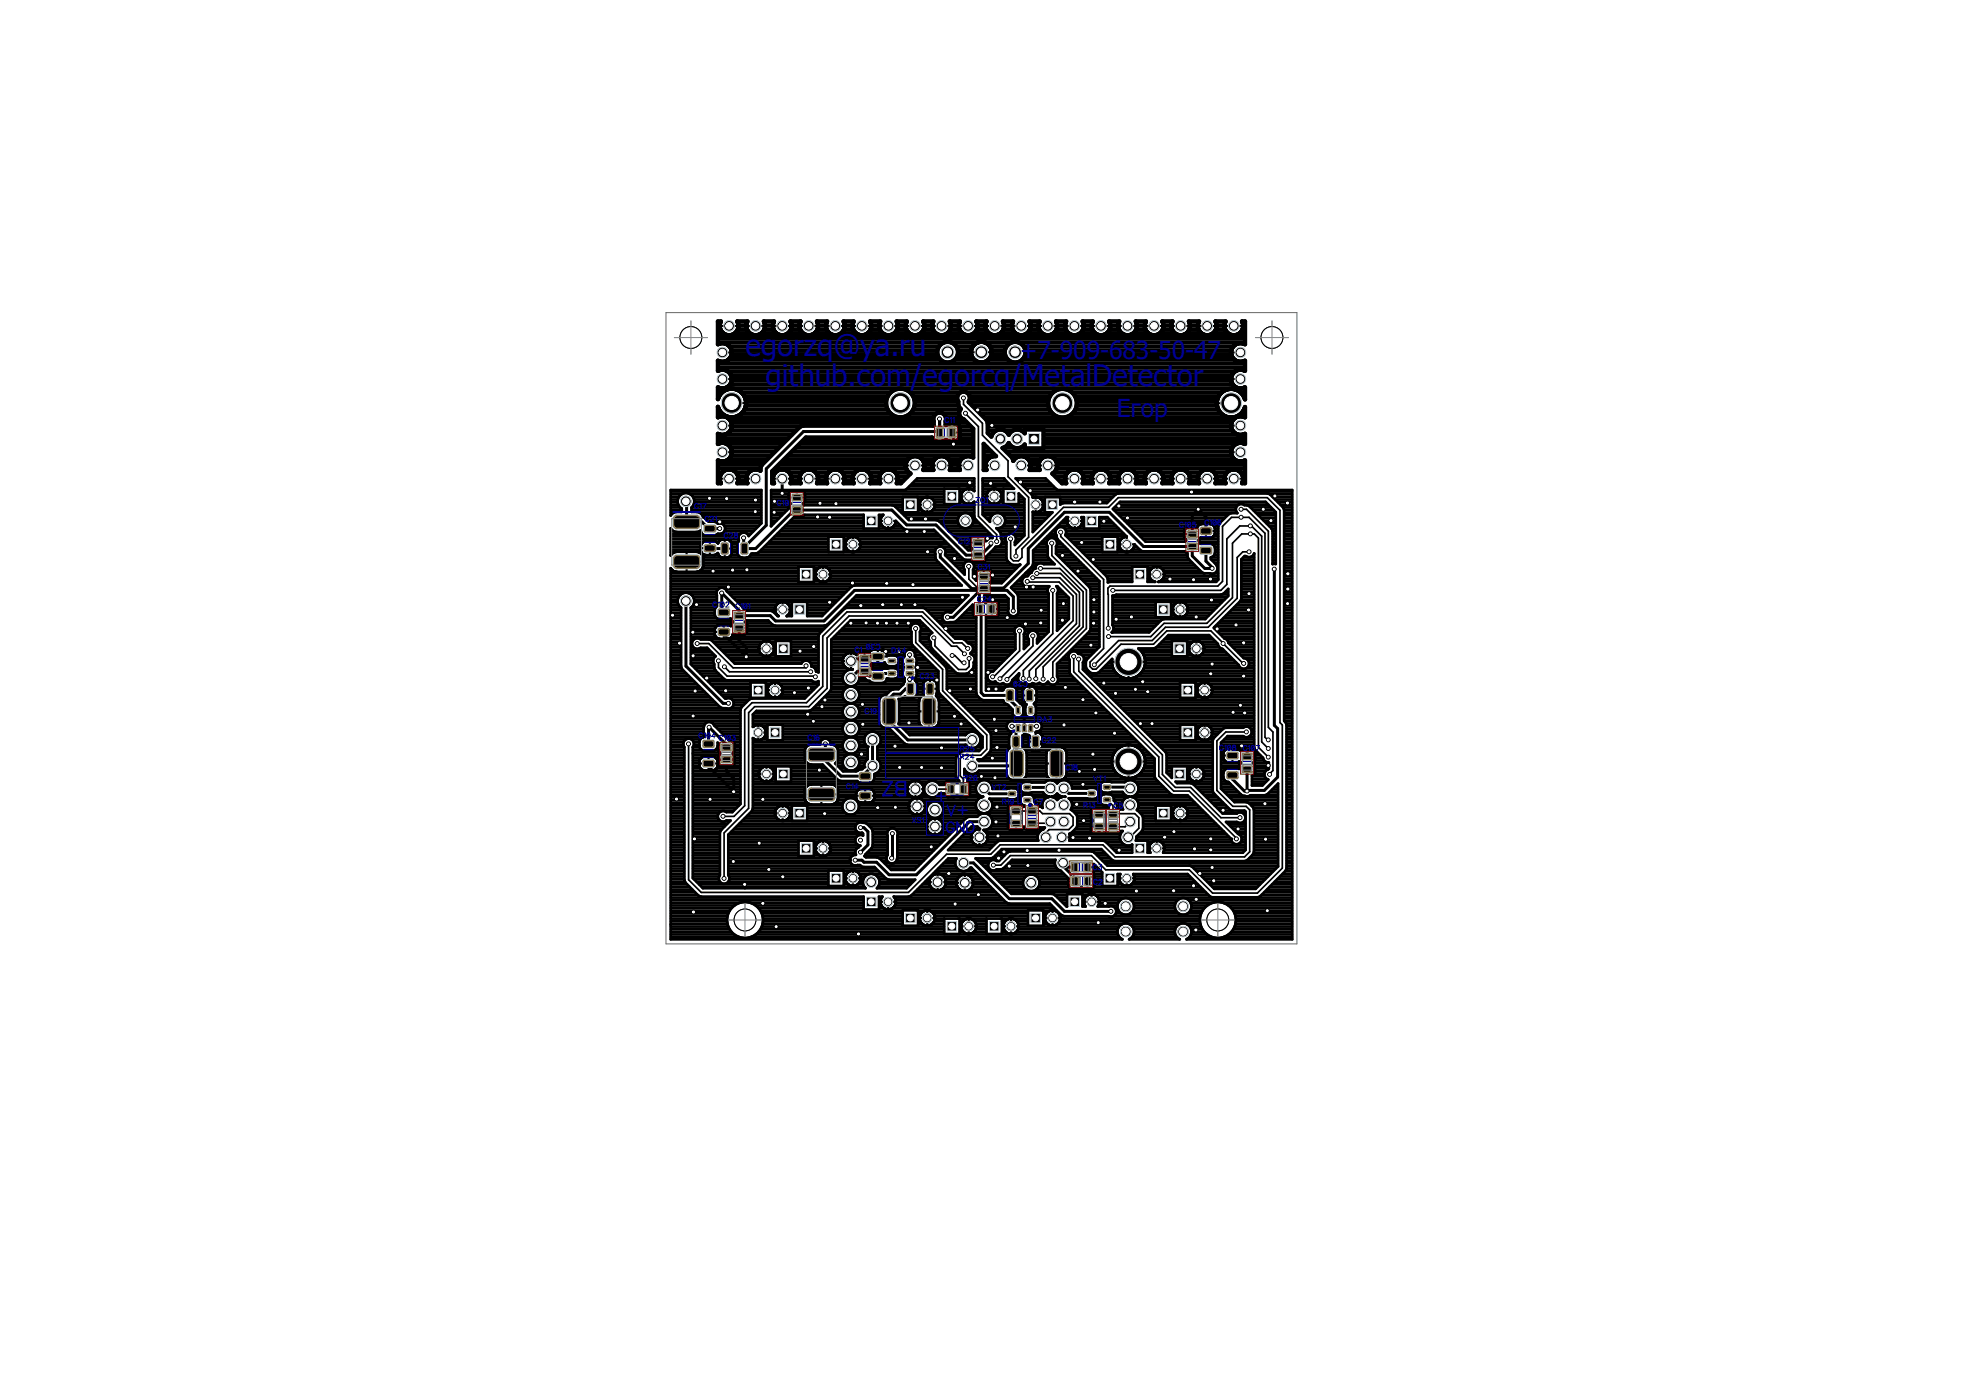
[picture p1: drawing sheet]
<svg xmlns="http://www.w3.org/2000/svg" width="297mm" height="211mm" viewBox="0 0 297 211" stroke-linecap="round" stroke-linejoin="round" font-family="sans-serif">
<defs><g id="words">
<g font-size="6">
<text x="139.3" y="49.2" transform="rotate(180 139.3 49.2)">egorzq@ya.ru</text>
<text x="182" y="53.6" transform="rotate(180 182 53.6)">github.com/egorcq/MetalDetector</text>
</g>
<g font-size="5">
<text x="184.8" y="50.3" transform="rotate(180 184.8 50.3)">+7-909-683-50-47</text>
<text x="176.1" y="59" transform="rotate(180 176.1 59)">Егор</text>
</g>
<g font-size="4.4" fill="#000096">
<text x="112.3" y="53.7">egorzq@ya.ru</text>
<text x="115.3" y="58.1">github.com/egorcq/MetalDetector</text>
</g>
<text font-size="4" x="132.8" y="120.4">BZ</text>
<g font-size="3.7" fill="#000096">
<text x="153.6" y="54">+7-909-683-50-47</text>
<text x="168.2" y="62.7">Егор</text>
</g>
<g font-size="3">
<text x="142.5" y="118.6" transform="rotate(-180 142.5 118.6)">+</text>
<text x="145.8" y="120.7" transform="rotate(-180 145.8 120.7)">V+</text>
<text x="146.8" y="123.3" transform="rotate(-180 146.8 123.3)">GND</text>
</g>
<g font-size="1.5">
<text x="143.8" y="62.6" transform="rotate(-180 143.8 62.6)">C11</text>
<text x="106.4" y="75.5" transform="rotate(-180 106.4 75.5)">C17</text>
<text x="108" y="77.5" transform="rotate(-180 108 77.5)">C21</text>
<text x="118.8" y="75.1" transform="rotate(-180 118.8 75.1)">C10</text>
<text x="148.8" y="74.6" transform="rotate(-180 148.8 74.6)">ZQ1</text>
<text x="111.2" y="80" transform="rotate(-180 111.2 80)">C28</text>
<text x="146.1" y="80.9" transform="rotate(-180 146.1 80.9)">C12</text>
<text x="179.5" y="78.4" transform="rotate(-180 179.5 78.4)">105</text>
<text x="180.2" y="78.4" transform="rotate(-180 180.2 78.4)">C</text>
<text x="184" y="78" transform="rotate(-180 184 78)">C106</text>
<text x="149.1" y="84.7" transform="rotate(-180 149.1 84.7)">C31</text>
<text x="149.4" y="89.5" transform="rotate(-180 149.4 89.5)">C24</text>
<text x="113" y="90.6" transform="rotate(-180 113 90.6)">C101 C102</text>
<text x="129.8" y="97.2" transform="rotate(-180 129.8 97.2)">C1</text>
<text x="130.4" y="98">C30</text>
<text x="136.5" y="97.3" transform="rotate(-180 136.5 97.3)">DA4</text>
<text x="140.7" y="101.1" transform="rotate(-180 140.7 101.1)">C23</text>
<text x="132" y="106.4" transform="rotate(-180 132 106.4)">C19</text>
<text x="152.7" y="103.6">C29</text>
<text x="158.5" y="107.6" transform="rotate(-180 158.5 107.6)">DA3</text>
<text x="110.8" y="110.4" transform="rotate(-180 110.8 110.4)">C103 C104</text>
<text x="123.4" y="110.4" transform="rotate(-180 123.4 110.4)">C16</text>
<text x="146.8" y="112.1" transform="rotate(-180 146.8 112.1)">R25</text>
<text x="146.8" y="113.3" transform="rotate(-180 146.8 113.3)">R24</text>
<text x="159.1" y="110.8" transform="rotate(-180 159.1 110.8)">C22</text>
<text x="189.8" y="112" transform="rotate(-180 189.8 112)">C107 C108</text>
<text x="129.3" y="117.7" transform="rotate(-180 129.3 117.7)">C14</text>
<text x="147.2" y="116.5" transform="rotate(-180 147.2 116.5)">R26</text>
<text x="151.6" y="117.8" transform="rotate(-180 151.6 117.8)">VT2</text>
<text x="162.3" y="114.9" transform="rotate(-180 162.3 114.9)">C18</text>
<text x="166.5" y="116.6" transform="rotate(-180 166.5 116.6)">VT1</text>
<text x="139.2" y="122.8" transform="rotate(-180 139.2 122.8)">XS1</text>
<text x="152.7" y="120" transform="rotate(-180 152.7 120)">R19</text>
<text x="157.1" y="120.1" transform="rotate(-180 157.1 120.1)">C7</text>
<text x="165" y="120.6" transform="rotate(-180 165 120.6)">R13</text>
<text x="169.2" y="120.6" transform="rotate(-180 169.2 120.6)">C5</text>
<text x="166" y="129.9" transform="rotate(180 166 129.9)">C3</text>
<text x="166.1" y="132.1" transform="rotate(180 166.1 132.1)">C2</text>
</g>
</g></defs>
<g fill="#fff" stroke="#fff" stroke-width=".15">
<path d="M0 0h297.1v210.6h-297.1z"/>
<path d="M-.1 1.8h296.5v208.9h-296.5z"/>
</g>
<path d="M100.3 47.1h95.1v95h-95.1z" fill="none" stroke="#636363" stroke-width=".15"/>
<circle cx="112.2" cy="138.5" r="1.64" fill="#fff" stroke="#000" stroke-width=".15"/>
<path d="M109.7 138.5h5M112.2 136v5" fill="none" stroke="#8a8a8a" stroke-width=".15"/>
<circle cx="183.4" cy="138.5" r="1.64" fill="#fff" stroke="#000" stroke-width=".15"/>
<path d="M180.9 138.5h5M183.4 136v5" fill="none" stroke="#8a8a8a" stroke-width=".15"/>
<circle cx="191.6" cy="50.8" r="1.64" fill="#fff" stroke="#000" stroke-width=".15"/>
<path d="M189.1 50.8h5M191.6 48.3v5" fill="none" stroke="#8a8a8a" stroke-width=".15"/>
<circle cx="104.1" cy="50.8" r="1.64" fill="#fff" stroke="#000" stroke-width=".15"/>
<path d="M101.6 50.8h5M104.1 48.3v5" fill="none" stroke="#8a8a8a" stroke-width=".15"/>
<g fill="none" stroke="#000" stroke-width=".65">
<path d="M108.2 49.6h.3M108.2 50.3h.8M108.2 50.9h79.3M108.2 51.5h34M108.2 54.7h79.3M108.2 55.3h79.3M108.2 58.5h79.3M108.2 59.1h.4M108.7 58.5l-.6-.2v1.8a2.15 2.15 0 0 1 1.9-1.6h.4a2.14 2.14 0 0 1 2 1.9 2.16 2.16 0 0 1-1.7 2.4 2.16 2.16 0 0 1-2.5-1.5l-.1 1.5a1.41 1.41 0 0 1 2.1 1.1 1.42 1.42 0 0 1-1.7 1.6l-.4-.2v1.5a1.42 1.42 0 0 1 2.1 1.1l-.1 .8-.4 .5M109.8 56h76.1M109.9 54.1h31.6M110 52.2h31.4"/>
<path d="M110.1 57.9h75.5M110.2 56.6h75.3M110.2 53.4h31M110.3 52.8h30.8M110.3 57.2h75.1M110.6 50.3h2.5M111.1 48.4h1.5a1.41 1.41 0 0 0 .6 1.9l.4 .1a1.38 1.38 0 0 0 1.6-1v-.4l-.1-.6h1.5a1.4 1.4 0 0 0 .4 1.8 1.41 1.41 0 0 0 1.6 .1 1.41 1.41 0 0 0 .6-1.5l-.1-.4M111.1 48.4l.1 .3a1.4 1.4 0 0 1-.8 1.7 1.41 1.41 0 0 1-2-1.2l.2-.8h-.5v3.4a1.42 1.42 0 0 1 2.1 1.1v.3a1.42 1.42 0 0 1-2.1 1.1v1.5a1.41 1.41 0 0 1 2.1 1.1v.3a1.41 1.41 0 0 1-1.3 1.3M111.1 48.4h.1M111.2 49.6h1.3M111.3 49h1.1M111.8 59.1h22.3"/>
<path d="M112.2 59.8h21.4M114.6 50.3h2.4M115.2 49.6h1.3M115.3 49h1.1M118.6 50.3h2.5M119.1 48.4h1.5M119.1 48.4h.1M119.2 49.6h1.3M119.3 49h1.1M120.6 48.4a1.41 1.41 0 0 0 .3 1.8 1.41 1.41 0 0 0 1.8 0l.5-.7v-.6l-.1-.5M120.6 48.4h.1M122.6 50.3h2.4"/>
<path d="M123.1 48.4h1.5l-.2 .7 .2 .6a1.41 1.41 0 0 0 1.9 .6 1.41 1.41 0 0 0 .6-1.9M123.1 48.4h.1M123.2 49.6h1.3M123.3 49h1.1M126.6 50.3h2.4M127.1 48.4h1.5a1.41 1.41 0 0 0 .3 1.7 1.41 1.41 0 0 0 1.8 .1l.5-.7v-.6l-.1-.5h1.5l-.2 .7a1.34 1.34 0 0 0 .7 1.1 1.41 1.41 0 0 0 1.7-.1 1.41 1.41 0 0 0 .3-1.7M127.1 48.4h.1M127.2 49.6h1.3M127.3 49h1.1M130.6 50.3h2.5M131.2 49.6h1.3M131.3 49h1.1"/>
<path d="M134.6 50.3h2.4M135.1 48.4h1.5l-.1 .4a1.42 1.42 0 0 0 .5 1.4 1.42 1.42 0 0 0 1.5 .1l.2-.1a1.39 1.39 0 0 0 .4-1.8M135.1 48.4h.1M135.2 49.6h1.3M135.3 49h1.1M137.2 59.1h7.3M137.7 59.8h6.4M138.6 50.3h2.5M139.1 48.4h1.5l-.2 .6a1.41 1.41 0 0 0 .7 1.3 1.41 1.41 0 0 0 1.5-.1 1.42 1.42 0 0 0 .5-1.8M139.1 48.4h.1M139.2 49.6h1.3M139.3 49h1.1"/>
<path d="M142.6 50.3h2.4M143.1 48.4h1.5l-.1 .4a1.42 1.42 0 0 0 .5 1.4 1.42 1.42 0 0 0 1.5 .1l.2-.1a1.39 1.39 0 0 0 .4-1.8M143.1 48.4h.1M143.2 49.6h1.3M143.3 49h1.1M143.3 51.5h4M144 54.1h2.6M144.1 52.2h2.3M144.3 53.4h2M144.3 52.8h1.9M145.7 59.1h12.8M146.1 59.8h11.9"/>
<path d="M146.6 50.3h2.5M147.1 48.4h1.5M147.1 48.4h.1M147.2 49.6h1.3M147.3 49h1.1M148.4 51.5h3.9M148.6 48.4a1.41 1.41 0 0 0 1.2 2.1 1.41 1.41 0 0 0 1.3-2.1M148.6 48.4h.1M149 54.1h2.7M149.2 52.2h2.3M149.4 53.4h1.9M149.4 52.8h1.9"/>
<path d="M150.6 50.3h2.5M151.1 48.4h1.5l-.2 .8a1.41 1.41 0 0 0 1.4 1.3 1.41 1.41 0 0 0 1.4-1.3l-.1-.8M151.1 48.4h.1M151.2 49.6h1.3M151.3 49h1.1M153.5 51.5h34M154.1 54.1h31.7M154.3 52.2h31.4M154.5 53.4h30.9M154.5 52.8h30.9M154.6 50.3h2.5M155.1 48.4h1.5l-.2 .6 .1 .4a1.4 1.4 0 0 0 2.4 .6 1.45 1.45 0 0 0 .2-1.6"/>
<path d="M155.1 48.4h.1M155.2 49.6h1.3M155.3 49h1.1M158.6 50.3h2.5M159.1 48.4h1.5l-.2 .8a1.42 1.42 0 0 0 1.4 1.3 1.42 1.42 0 0 0 1.4-1.3l-.1-.8M159.1 48.4h.1M159.2 49.6h1.3M159.3 49h1.1M161.6 59.1h22.3M162 59.8h21.4M162.6 50.3h2.5M163.1 48.4h1.5a1.41 1.41 0 0 0 .6 1.9 1.41 1.41 0 0 0 1.9-.6l.2-.6-.2-.7"/>
<path d="M163.1 48.4h.1M163.2 49.6h1.3M163.3 49h1.1M166.6 50.3h2.5M167.1 48.4h1.5a1.4 1.4 0 0 0 .1 1.5 1.4 1.4 0 0 0 1.3 .6 1.4 1.4 0 0 0 1.2-1.3l-.1-.8M167.1 48.4h.1M167.2 49.6h1.3M167.3 49h1.1M170.6 50.3h2.5M171.1 48.4h1.5a1.41 1.41 0 0 0 .6 1.9 1.41 1.41 0 0 0 1.9-.6l.2-.7-.2-.6h1.5M171.1 48.4h.1M171.2 49.6h1.3"/>
<path d="M171.3 49h1.1M174.6 50.3h2.5M175.2 49.6h1.3M175.3 49h1.1M176.6 48.4a1.39 1.39 0 0 0 .4 1.8 1.41 1.41 0 0 0 1.6 .1 1.41 1.41 0 0 0 .6-1.5l-.1-.4M176.6 48.4h.1M178.6 50.3h2.5M179.1 48.4h1.5a1.41 1.41 0 0 0 .3 1.7 1.41 1.41 0 0 0 1.8 .1l.5-.7 .1-.5-.2-.6M179.1 48.4h.1M179.2 49.6h1.3M179.3 49h1.1M182.6 50.3h2.5"/>
<path d="M183.1 48.4h1.5a1.41 1.41 0 0 0 .8 2 1.41 1.41 0 0 0 1.9-1.2l-.2-.8M183.1 48.4h.1M183.2 49.6h1.3M183.3 49h1.1M186.6 50.3h.9M187 58.5l.5-.2v1.8l-.2-.6-.5-.5a2.16 2.16 0 0 0-2.8 .1l-.5 .7-.2 1.1a2.17 2.17 0 0 0 1.9 1.9 2.17 2.17 0 0 0 2.3-1.5v1.5l-.4-.1a1.38 1.38 0 0 0-1.6 1.1l-.1 .3a1.34 1.34 0 0 0 .7 1.1l.6 .3 .8-.2v1.5l-.3-.1a1.42 1.42 0 0 0-1.7 .9 1.41 1.41 0 0 0 .7 1.7l.7 .2 .6-.2v3.5h-.4l.1-.4a1.42 1.42 0 0 0-.5-1.5 1.42 1.42 0 0 0-1.6 0 1.44 1.44 0 0 0-.7 1.3l.2 .5M187 59.1h.5M187.1 48.4h.4v3.4l-.3-.1a1.41 1.41 0 0 0-1.4 .4 1.42 1.42 0 0 0 .4 2.2l.7 .2 .6-.2v1.5l-.4-.1a1.43 1.43 0 0 0-1.7 1.2l.1 .6 .2 .4 .5 .4 .5 .2M187.1 48.4h.1M187.2 49.6h.3M108.2 62.3h.5M108.2 65.4h.2"/>
<path d="M108.2 66.1h10.4M108.2 66.7h.2M108.2 69.9h6.6M108.2 70.5h6.3M108.2 71.1h.5M108.6 72.7a1.41 1.41 0 0 1 1-2 1.41 1.41 0 0 1 1.6 1.6l-.1 .5h1.5M108.6 72.7v.1M109.2 65.4h10M109.2 66.7h8.8M109.7 69.2a1.43 1.43 0 0 1-1.6 .1v3.5h.5M109.7 69.2h5.8M109.7 62.9h30.8"/>
<path d="M110.1 64.8h9.8M110.1 67.3h7.2M110.2 68.6h5.9M110.2 63.6h30.4M110.3 64.2h10.3M110.3 68h6.4M110.9 71.1h1.8M111.3 71.8h1.1M111.3 72.4h1.1M111.7 62.3h22.4M112.2 61.6h21.4M112.4 61h21"/>
<path d="M112.4 60.4h21M112.6 72.7a1.42 1.42 0 0 1 .6-1.9l.7-.1 .6 .2 .1-.6 .2-.4 5.6-5.6 .4-.2h19.7l.1-.2v-.5a.96 .96 0 0 1 .9-1.3 .96 .96 0 0 1 .9 1.3l.1 .6 .4-.2h.9a.8 .8 0 0 1 .8 .7l-.1 1.4a.79 .79 0 0 1-.6 .6h-1.1a.49 .49 0 0 0-.7 0 1.49 1.49 0 0 1-1.6-.4l-.1-.2h-19l-5.1 5v1.9h.3M112.6 72.7v.1M116.4 71.1h.3M116.6 72.7a1.41 1.41 0 0 1 .7-1.9 1.41 1.41 0 0 1 1.9 .8v.6l-.1 .6h1.5a1.39 1.39 0 0 1 .6-2l.4-.1a1.41 1.41 0 0 1 1.6 1.2l-.1 .9h1.5l-.2-.7 .2-.7a1.42 1.42 0 0 1 1.9-.6 1.42 1.42 0 0 1 .6 2h1.5M116.6 72.7v.1M116.8 70.5h19.6M117.4 69.9h19M118.1 69.2h18.5M118.7 68.6h27.8M118.9 71.1h1.8M119.3 71.8h1.1"/>
<path d="M119.3 72.4h1.1M119.3 68h27.2M120 67.3h26.5M120.6 66.7h25.9M121.2 66.1h19.2M122.9 71.1h1.8M123.3 71.8h1.1M123.3 72.4h1.1M126.9 71.1h1.8M127.3 71.8h1.1M127.3 72.4h1.1M128.6 72.7a1.41 1.41 0 0 1 .3-1.7 1.41 1.41 0 0 1 1.8 0 1.35 1.35 0 0 1 .5 1.2l-.1 .6h1.5"/>
<path d="M128.6 72.7v.1M130.9 71.1h1.8M131.3 72.4h1.1M131.3 71.8h1.1M132.6 72.7v.1M134.9 71.1h1.9M135.3 71.8h1.3M135.3 72.4h.7M137.1 62.3h3.8M137.1 71.3h.1M137.1 71.3l-1.4 1.5h-.6a1.41 1.41 0 0 0-.4-1.8 1.41 1.41 0 0 0-1.8 0l-.4 .7-.1 .5 .2 .5M137.6 61.6h7"/>
<path d="M137.8 61h6.5M137.8 60.4h6.4M139 69.2h1.6M139.2 70.5h1.2M139.3 69.9h1.1M142.1 62.3h2.3M142.5 63.6h3M142.5 62.9h2.2M143 69.2h1.6M143.2 70.5h1.2M143.3 69.9h1.1M144.5 64.2h1.7"/>
<path d="M144.5 66.1h2M144.6 70.8h-1.5a1.4 1.4 0 0 0-1.2-2.1 1.4 1.4 0 0 0-1.4 1.8l.1 .3h-1.5l.1-.9a1.41 1.41 0 0 0-1.4-1.2 1.41 1.41 0 0 0-1.4 1.2l.1 .8 .6 .6M144.6 70.7v.1M144.6 64.8h1.9M144.6 65.4h1.9M144.7 61.6a.96 .96 0 0 0 .5 1.5l1.4 1.4v4.4a1.42 1.42 0 0 0-2.2 1l.2 .8M144.7 61.6h.1M144.7 61.6l-.1-.2a1.02 1.02 0 0 1-.2-.9 .97 .97 0 0 1 .2-1.3 .97 .97 0 0 1 1.3 0 .97 .97 0 0 1 0 1.3l2.7 2.8 .2 .4v1.5l.5 .5a1.41 1.41 0 0 1 1.2-1 1.41 1.41 0 0 1 1.5 .8 1.4 1.4 0 0 1 2.4-.3v-.5h2.8v2.8h-2.8v-.6a1.41 1.41 0 0 1-2.4-.2l-.5 .6-.5 .1 1.5 1.5 .1 .5M146 60.4h11.8M146.5 61h11.3M147.1 61.6h10.9M147.7 62.3h10.8"/>
<path d="M148.2 66.8l1.8 1.9a1.4 1.4 0 0 0-1.3 .6 1.4 1.4 0 0 0-.1 1.5h-.4zM148.2 67.3h.4M148.2 68h1.1M148.2 68.6h1.7M148.2 69.2h.4M148.2 70.5h.2M148.4 62.9h37.6M148.6 70.7v.1M148.8 63.6h36.7M148.8 64.2h36.6M148.8 64.8h1.2M149.1 65.4h.3"/>
<path d="M151.4 67.3h1.1M151.4 64.8h1.1M151.6 68h33.8M152.2 68.6h33.3M152.6 69.4a1.41 1.41 0 0 1 1.5-.7 1.41 1.41 0 0 1 1.1 1.2l-.1 .9h1.5l-.1-.3a1.41 1.41 0 0 1 .8-1.8 1.41 1.41 0 0 1 1.8 .8 1.41 1.41 0 0 1-.6 1.8l1.5 1.5h.6M152.6 69.4h.1M153.9 64.8h.4M153.9 67.3h.4M155 69.2h1.6M155.2 70.5h1.2M155.3 69.9h1.1M157.2 64.8h28.4"/>
<path d="M157.2 65.4h29.3M157.2 66.1h30.3M157.2 66.7h29.2M157.2 67.3h28.4M158.8 71.1h1.9M159 69.2h27M159 71.8h1.4M159.2 70.5h28.3M159.3 69.9h28.2M159.7 72.4h.7M160.6 72.7a1.4 1.4 0 0 1 1-2 1.4 1.4 0 0 1 1.6 1.2l-.1 .9h1.5M160.6 72.7v.1"/>
<path d="M161.6 62.3h22.3M162 61.6h21.4M162.2 60.4h21M162.2 61h21M162.9 71.1h1.8M163.3 71.8h1.1M163.3 72.4h1.1M164.6 72.7a1.41 1.41 0 0 1 .6-1.9 1.41 1.41 0 0 1 1.9 .6l.2 .8-.2 .6h1.5M164.6 72.7v.1M167 71.1h1.7M167.3 71.8h1.1M167.3 72.4h1.1"/>
<path d="M168.6 72.7a1.41 1.41 0 0 1 .7-1.9 1.41 1.41 0 0 1 1.9 .8v.6l-.1 .6h1.5M168.6 72.7v.1M170.9 71.1h1.8M171.3 71.8h1.1M171.3 72.4h1.1M172.6 72.7a1.41 1.41 0 0 1 .3-1.7 1.41 1.41 0 0 1 1.8 0 1.42 1.42 0 0 1 .5 1.4l-.1 .4h1.5M172.6 72.7v.1M175 71.1h1.7M175.3 71.8h1.1M175.3 72.4h1.1M176.6 72.7a1.41 1.41 0 0 1 .7-1.9 1.41 1.41 0 0 1 1.9 .8v.6l-.1 .6h1.5M176.6 72.7v.1"/>
<path d="M179 71.1h1.7M179.3 71.8h1.1M179.3 72.4h1.1M180.6 72.7a1.41 1.41 0 0 1 .3-1.7 1.41 1.41 0 0 1 1.8 0 1.42 1.42 0 0 1 .5 1.4l-.1 .3M180.6 72.7v.1M183 71.1h1.7M183.1 72.8h1.5M183.1 72.7v.1M183.3 71.8h1.1M183.3 72.4h1.1M184.6 72.7v.1M187 71.1h.5"/>
<path d="M187 62.3h.5M187.2 65.4h.3M187.3 66.7h.2"/>
<circle cx="142.7" cy="53" r="1.56"/>
<circle cx="147.8" cy="53" r="1.56"/>
<circle cx="152.9" cy="53" r="1.56"/>
<circle cx="135.6" cy="60.7" r="2.16"/>
<circle cx="160" cy="60.7" r="2.16"/>
</g>
<g fill="none" stroke="#000" stroke-width=".3">
<path d="M108.4 49.1h2.8M108.8 53.1h1.4M108.8 57.1h1.4M112.4 49.1h2.8M116.4 49.1h2.8M120.4 49.1h2.8M124.4 49.1h2.8M128.4 49.1h2.8M132.4 49.1h2.8M136.4 49.1h2.8M140.4 49.1h2.8M144.4 49.1h2.8"/>
<path d="M146.3 53h3.1M148.4 49.1h2.8M152.4 49.1h2.8M156.4 49.1h2.8M160.4 49.1h2.8M164.4 49.1h2.9M168.4 49.1h2.8M172.4 49.1h2.9M176.4 49.1h2.8M180.4 49.1h2.9M184.4 49.1h2.9M185.4 53.1h1.4"/>
<path d="M185.4 57.1h1.4M108.4 72.1h2.8M108.8 64.1h1.4M108.8 68.1h1.4M110.2 60.7h2.2M112.4 72.1h1.4M116.4 72.1h2.8M120.4 72.1h2.8M124.4 72.1h2.8M128.4 72.1h2.8M132.4 72.1h2.8M136.4 70.1h2.8"/>
<path d="M140.4 70.1h2.8M143.4 65.1h1.2M144.4 70.1h1.4M148.4 70.1h1.4M153.8 70.1h1.4M156.4 70.1h2.8M160.4 72.1h2.8M164.4 72.1h2.9M168.4 72.1h2.8M172.4 72.1h2.9M176.4 72.1h2.8M180.4 72.1h2.9"/>
<path d="M183.3 60.7h2.1M184.4 72.1h2.9M185.4 64.1h1.4M185.4 68.1h1.4"/>
</g>
<g fill="none" stroke="#000" stroke-width=".41">
<path d="M101.1 74h13.5M101.1 74.4h1.5M101.1 74.8h1.1M101.1 75.2h1M101.1 75.6h.9M101.1 76h1M101.1 76.4h1.3M101.1 76.8h1.5M101.1 77.2h.3M101.1 80h.3M102.4 76.4l.3 .2v.5a1.8 1.8 0 0 0-1.4 .1l-.3 .4v-3.8h13.7v5l-1.9 1.9a.84 .84 0 0 0-1.2-.4 .84 .84 0 0 0-.3 1.2l-.2 .3v1.6l.2 .3 .4 .2M102.4 76.4a1.26 1.26 0 0 1 0-1.8 1.26 1.26 0 0 1 1.8 0 1.26 1.26 0 0 1 0 1.8v.7a1.9 1.9 0 0 1 1.3 .1l.3 .3a.63 .63 0 0 0 .4 .6l.5 .4a1.49 1.49 0 0 1 1.4 .2v.1a.81 .81 0 0 1 1.1 .8 .81 .81 0 0 1-1 .7l-.7 .3h-1.4a.72 .72 0 0 1-.5-.7l-.7 .2h-3l-.5-.2-.4-.4v4.1l.5-.5"/>
<path d="M104 74.4h10.6M104.2 76.8h10.4M104.2 76.4h10.4M104.4 74.8h10.2M104.5 76h10.1M104.6 75.2h10M104.6 75.6h10M105.4 77.2h9.2M105.8 77.6h8.8M106.2 78h8.4M106.6 78.4h8M108.1 78.8h.2"/>
<path d="M108.5 78.8h6.1M109.2 79.2h5.1M109.2 80h4.3M109.3 79.6h4.6M116.2 74h2.8M116.2 74.4h2.6M116.2 74.8h2.6M116.2 75.2h2.6M116.2 75.6h2.7M116.2 76h2.7M116.2 76.4h2.6M116.2 76.8h2.3"/>
<path d="M116.2 77.2h1.9M116.2 77.6h1.6M116.2 78h1.2M116.2 78.4h.7M116.2 78.8h.4M117.5 80h23.3M117.9 79.6h12.1M118.3 79.2h11.7M118.7 78.8h11.3M119.1 78.4h10.9M119.5 78h10.5M120.9 75.8v.1"/>
<path d="M121 74l.2 .4v.9v.2l-.3 .3M121 74h21.2M121.1 77.6l9-.1v2.1h3.5M121.1 77.6l-.3 .2h-1.1l-5.4 5.3a1.07 1.07 0 0 1-1 .2l-.2 .1-.1 .3a1.35 1.35 0 0 1-1.3 .2M121.1 77.6h8.9M121.1 76h14.8M121.2 75.6h14.7M121.3 74.4h20.9M121.3 74.8h20.9M121.3 75.2h14.6M132.4 77.6h.5M132.4 78h.3"/>
<path d="M132.4 79.2h.5M134 79.6a1.19 1.19 0 0 0 .9-1.2l1.2 1.1 .3 .2 4.3 .1 4.3 4.3 .5 .2M134.7 79.2h.9M134.9 78.8h.4M135 76.4h.9M135.4 76.8h.5M135.8 77.2h10.9M136 74.8v2.3h2.3v-2.3M136 79.6h-2.1a1.16 1.16 0 0 1-1.3-1.1l.1-.5 .4-.5h-.7v2.1M136.2 77.6h8.4M136.6 78h7.7M136.6 73.6h5.6"/>
<path d="M137 73.2h9.7M137.4 72.8h9.3M137.8 72.4h8.9M138.3 75.2h.5M138.3 75.6h.2M138.3 76.4h.2M138.3 76.8h.5M139.5 74.8l-.4 .2-.3 .2-.2 .4-.1 .5a1.16 1.16 0 0 0 1.2 1 1.16 1.16 0 0 0 1.1-1.1 1.16 1.16 0 0 0-1-1.2M140.5 76.8h6.2M140.6 75.2h1.6M140.8 76.4h5.9M140.8 75.6h1.4"/>
<path d="M140.9 76h5.8M141.4 78.4h2.8M141.8 78.8h2.5M142.2 79.2h2.3M142.2 73.6h2.3v2.3h-2.3zM142.6 79.6h5.7M143 80h5.7M144.6 73.6h1M144.6 74h.4M144.6 75.2h.2M144.6 75.6h.5M145.6 73.6a1.17 1.17 0 0 0-.8 1 1.15 1.15 0 0 0 1.2 1.3l.4-.1 .3-.3"/>
<path d="M145.6 73.6h.7l.5 .3v-1.9h-8.6l-1.8 1.8h-20.2l-.1 5.4 2.7-2.6 .1-.5 .2-.3-.3-.5v-.8l.2-.4 .4-.2h1.3l.3 .1M146.3 73.6h.4M146.3 77.6h.4M146.3 79.2h1.6M146.6 78h.2M146.6 78.8h.9M146.6 78.4h.5M146.7 75.5h.1M146.8 75.5v2.2l.1 .4 2.6 2.6v.3a.8 .8 0 0 0-1 .4 .64 .64 0 0 0-.6-.7h-1.3l-.3 .2-.2 .4v.8l.3 .5-.2 .2h-.4l-4.5-4.4-4.4-.1-2.1-2.1-.3-.2h-13.4l-.2-.1M148.1 72.4h3.4M148.1 72.8h3.8M148.1 73.2h4.2"/>
<path d="M148.1 73.6h1.3M148.1 74h.7M148.1 74.4h.5M148.1 74.8h.4M148.1 75.2h.5M148.1 75.6h.8M148.1 76h6.2M148.1 76.4h6.2M148.1 76.8h6.2M148.1 77.2h6.2M148.2 77.6h1.2M148.6 78h.5"/>
<path d="M150.1 73.6h1M150.2 79.6h4.1M150.6 80h3.7M150.6 75.6h.5M150.7 74h.4M150.9 75.2h.2M151.1 77.6h3.2M151.1 79.2h3.2M151.4 78h2.9M151.4 78.8h2.9M151.5 78.4h2.8M153.4 72.4h4.5"/>
<path d="M153.5 74.8h.4M153.5 75.2h.8M153.5 75.6h.8M153.8 72.8h4.5M154.2 73.2h4.5M154.6 73.6h4.4M155 74h39.6M155.4 74.4h12.6M155.6 74.8h12M155.6 77.2h2.8M155.6 77.6h2.4M155.6 78h2.1"/>
<path d="M155.6 78.4h1.7M155.6 78.8h1.3M155.6 79.2h.9M155.6 79.6h.5M155.8 74.8l-.2 .1-.2-.5-2.4-2.4h4.5l1.8 1.8h35.3v67.6h-15.9a1.26 1.26 0 0 0 .5-1.9 1.26 1.26 0 0 0-2 0 1.26 1.26 0 0 0 .5 1.9h-7.6a1.26 1.26 0 0 0 .5-1.9 1.26 1.26 0 0 0-2 0 1.26 1.26 0 0 0 .5 1.9h-68.1v-55.9l.3 .4 .5 .2h3.2l.4-.2 .4-.4M156.1 74.8a1.16 1.16 0 0 1 1 1.5 1.16 1.16 0 0 1-1.5 .8v3l2.9-3h-1.1v-2.3M156.9 76.8h.4M156.9 75.2h.4M157.1 76.4h.2M157.1 75.6h.2M158.6 80h.4M159.4 79.2h1.6"/>
<path d="M159.7 74.8v1.2l.5-.3h6.5l1.3-1.2 .4-.2h22.5l.4 .2 2 1.9 .1 .3v31.8l.3 .3 .1 .3v21.7l-.2 .3-3.7 3.8-.5 .2h-6.9l-.3-.2-3.3-3.3h-8.2a1.17 1.17 0 0 1-.9 1.8l-.4-.1-.4-.2M159.7 75.2h7.5M159.7 75.6h7.1M159.8 78.8h.9M160.2 78.4h.5M160.4 79.6h1.3M160.6 78h.2M160.6 80h8.2M162.1 79.6l.1-.1a1.18 1.18 0 0 0 .7-1.6h.4v1.7h2.3v-1.7h1.2l2.9 2.9M162.8 79.2h.4M163 78h.2M163.2 79.6h-1.4l-.6-.2-.4-.7-.1-.4 .2-.4h-.3l-5 5v1.9l-.1 .4-3.2 3.3 1 1.1 .1 2a.8 .8 0 0 1-.8 1.2 .8 .8 0 0 1-.7-1.2v-1.5l-.5-.5h-3.1v1l.2 .2 .5-.3h.8l.5 .2 .1 .3v1.4a.66 .66 0 0 1-.6 .5h-1l-.3-.3v11.4l2.6-.1a1.19 1.19 0 0 1 2-.2l.1 .4v1.3l.9 .9a2.23 2.23 0 0 1-.1 1.4 .85 .85 0 0 1-.8 .3 .85 .85 0 0 1-.7-.7v-.5l-.6-.7-.6-.3-.2-.4h-2.9a1.47 1.47 0 0 1-1.1-1.1v-11.4l-.3-.2-.2-.3-.1-1.4-2.4 2.5a1.08 1.08 0 0 1-1 .2 .81 .81 0 0 1-1.2-.8 .81 .81 0 0 1 1.2-.7h.2l2.6-2.6h-16.9l-4.3 4.4-.3 .2h-7.6l-.5-.2-.6-.6h-3.3l-.2 .2 .3 .5v.9l-.1 .4-.4 .2h-1.3l-.3-.1-.2 .4-.4 .3h-1.5l-.5-.3-.1-.4v-.8l.2-.4"/>
<path d="M165.6 78h1.3M165.6 78.4h1.7M165.6 78.8h2.1M165.6 79.2h2.5M165.6 79.6h2.9M167.8 76.8h18.3M167.9 76.4h18.3M168.2 77.2h18.1M168.3 76h18.2M168.6 77.6h16.3M168.7 75.6h21.9M169 78h15.5"/>
<path d="M169.4 78.4h14.7M169.8 78.8h13.9M170.2 79.2h10.2M170.6 79.6h7.9M171 80h7.3M182.9 79.2h.6M183 79.6h.5M183 80h.5M186.4 77.2a.81 .81 0 0 1 0-1.1 .81 .81 0 0 1 1.1-.1l.4 .1 .3 .1 3.5 3.6v5.1h.5v-7.8l-1.6-1.5h-21.9l-1.1 1 4.9 4.9h6l.2-.2-.3-.3v-1a.65 .65 0 0 1 .6-.6h1.3l.2-.3 .5-.2h1.3l.6 .3 .1 .3v.7l-.3 .6-.3 .2-1.5-.1-.4 .4M186.4 77.2h.1M186.4 77.2l-1.2 .1-1.5 1.5-.2 .3v8.2l-.3 .3h-8.7l.3-.1M187.4 76h3.6"/>
<path d="M188.4 76.4h3M188.8 76.8h3M189.2 77.2h2.9M189.6 77.6h2.5M190 78h2.1M190.4 78.4h1.7M190.8 78.8h1.3M191.2 79.2h.9M191.3 74.4h3.3M191.6 79.6h.5M191.7 74.8h2.9M191.7 80h.4"/>
<path d="M192.1 75.2h2.5M192.5 75.6h2.1M192.9 76h1.7M193.3 76.4h1.3M193.5 76.8h1.1M193.5 77.2h1.1M193.5 77.6h1.1M193.5 78h1.1M193.5 78.4h1.1M193.5 78.8h1.1M193.5 79.2h1.1M193.5 79.6h1.1"/>
<path d="M193.5 80h1.1M101.1 80.4h4.6M101.1 80.7h10.1M101.1 81.1h10.1M101.1 81.6h4.9M101.1 81.9h4.5M101.1 82.3h4.4M101.1 82.7h4.4M101.1 83.1h.4M101.1 85.9h.2M101.1 86.3h19.1M101.1 86.7h19.1"/>
<path d="M101.1 87.1h19.1M101.1 87.5h19.1M101.1 87.9h43.5M101.1 88.3h27.2M101.1 88.7h7M101.1 89.1h6.8M101.1 89.5h1.4M101.1 89.9h1.1M101.1 90.3h.9M101.1 90.7h.9M101.1 91.1h1.1M101.1 91.5h1.4"/>
<path d="M101.1 91.9h1.4M101.1 92.3h1.4M101.1 92.7h1.4M101.1 93.1h1.4M101.1 93.5h1.4M101.1 93.8h1.4M101.1 94.2h1.4M101.1 94.6h1.4M101.1 95h1.4M101.1 95.4h1.4M101.1 95.8h1.4M101.1 96.2h1.4"/>
<path d="M101.1 96.6h1.4M101.1 97h1.4M101.1 97.4h1.4M101.1 97.8h1.4M101.1 98.2h1.4M101.1 98.6h1.4M101.1 99h1.4M101.1 99.4h1.4M101.1 99.8h1.4M101.5 83.1h3.5a1.03 1.03 0 0 1 .9 1l-.1 1.4M102.6 89.5a1.26 1.26 0 0 1 1.7 .2 1.26 1.26 0 0 1-.2 1.8v8.5l5.1 5.2a.85 .85 0 0 1 1.1 .2 .85 .85 0 0 1-.1 1.1 2.34 2.34 0 0 1-1.8-.1l-5.7-5.7-.1-.4v-8.8a1.28 1.28 0 0 1 0-2zM102.6 91.5h.1"/>
<path d="M104.1 91.9h3.5M104.1 92.3h3.5M104.1 92.7h3.5M104.1 93.1h3.8M104.1 93.5h6.1M104.1 93.8h6.1M104.1 94.2h3.8M104.1 94.6h3.5M104.1 95h3.5M104.1 95.4h3.5M104.1 95.8h3.6M104.1 96.2h.4"/>
<path d="M104.1 97.4h.3M104.1 97.8h2.7M104.1 98.2h3.1M104.1 98.6h3.5M104.1 99h3.4M104.1 99.4h3.3M104.1 99.8h3.3M104.1 89.5h3.8M104.1 91.5h3.7M104.5 89.9h3.5M104.5 91.1h3.5M104.6 90.3h3.4"/>
<path d="M104.6 90.7h3.4M105.3 83.1h.3M105.5 85.9h14.7M105.8 83.5h.2M105.9 85.5h14.3M106 83.9h2.7M106 84.3h35M106 84.7h35.4M106 85.1h35.8M106.8 96.2l.4 .2 3.5 3.5h10a.8 .8 0 0 1 1-.4 .8 .8 0 0 1 .5 .8 .93 .93 0 0 1 .8 .8l.3 .1 .1-5.7 4-4h11.7l.3 .2 4.5 4.4 1.3 .1 .6 .6a.8 .8 0 0 1 .8 .6 .8 .8 0 0 1-.4 .9v.1M107.4 96.6h7.5M107.8 83.5h.4"/>
<path d="M107.8 97h6.6M107.9 81.6h.3M107.9 81.6l-.4-.1h-1.3a.75 .75 0 0 0-.6 .7v.9l.3 .4 .4 .1 1.5-.1M107.9 81.6l.3 .2M108.2 81.8h.1M108.2 97.4h6.1M108.6 97.8h5.7M108.7 80.4h2.8M109 98.2h5.4M109.3 88.7h18.5M109.4 98.6h5.4M109.6 89.1h17.8"/>
<path d="M109.7 83.9h1.9M109.8 99h13.5M110 89.5h17.1M110.1 81.6l.1 .3v1.3a.8 .8 0 0 1-.7 .8l-1-.1-.3-.3-.1-.3-.3 .2M110.1 81.6l-.5-.4h-.8l-.4 .2-.2 .4M110.1 81.6h1.1M110.2 83.5h.9M110.2 99.4h13.1M110.3 81.9h.7M110.3 82.3h.7M110.3 82.7h.7M110.3 83.1h.7"/>
<path d="M110.3 95.8h13M110.4 89.9h16.3M110.6 99.8h10.1M110.8 90.3h15.5M111.2 90.7h6.3M111.6 91.1h5.3M112 91.5h4.7M112.3 95.4h11.1M112.4 91.9h4.3M112.4 93.5h3.3M112.5 93.8h3.6M112.6 95h11.1"/>
<path d="M112.6 80.4h.5M112.6 94.2h11.9M112.6 94.6h11.5M112.6 83.9h28.3M113.1 83.5h27.8M114.3 83.1h26.5M114.7 82.7h10M115.1 82.3h9.6M115.5 81.9h9.2M115.9 81.6h8.8M116 96.6h.8M116.1 98.6h.7"/>
<path d="M116.3 81.1h8.4M116.5 97h.3M116.5 98.2h.3M116.7 80.7h24.9M116.8 96.5h2.3v2.3h-2.3zM117.1 80.4h24.1M118.3 90.7h.9M118.7 92.7h.5M118.9 91.1h.3M119 92.3h.2M119.2 96.6h4.1M119.2 97h4.1"/>
<path d="M119.2 97.4h4.1M119.2 97.8h4.1M119.2 98.2h4.1M119.2 98.6h4.1M120.3 85.3h2.3v2.3h-2.3zM121.6 90.7h4.3M121.6 91.1h3.9M121.6 91.5h3.5M121.6 91.9h3.1M121.6 92.3h2.7M121.6 92.7h2.3M122.2 99.8h1.1"/>
<path d="M122.6 85.5h.7M122.6 85.9h.3M122.6 87.1h.4M122.6 87.5h.8M122.9 85.9l-.1 .7 .2 .5M123 87.1l.4 .4M123.3 96.2h-17.8a.81 .81 0 0 0-1.1 .1 .81 .81 0 0 0 0 1.1 .81 .81 0 0 0 1.1 .1h1l1.3 1.3-.4 .5v.4l.2 .3a1.06 1.06 0 0 0 .2 .9l1.3 1.3 .4 .2h12.7M123.3 85.5l.3-.1 .5-.1a1.16 1.16 0 0 1 1 .9 1.16 1.16 0 0 1-.6 1.3M123.3 85.5l-.4 .4M124.5 87.5h19.7M124.5 87.5l-.5 .1-.6-.1M124.7 85.5h17.5"/>
<path d="M124.8 80.8h2.3v2.3h-2.3zM125 87.1h18.8M125 85.9h17.6M125.1 86.7h18.3M125.2 86.3h17.8M125.2 96.6h12.1M125.2 97h12.1M125.2 97.4h12.5M125.2 97.8h6.2M125.2 98.2h4.2M125.2 98.6h2.1M125.2 99h1.8"/>
<path d="M125.2 99.4h1.7M125.2 99.8h1.7M125.3 96.2h12M125.7 95.8h11.6M126.1 95.4h11.2M126.5 95h10.7M126.9 94.6h10.2M127.1 81.1h.5M127.1 81.6h.3M127.1 82.3h.2M127.1 82.7h.5M127.2 91.5h16.8"/>
<path d="M127.3 94.2h9.9M127.6 91.1h16.8M127.7 93.8h10M128 90.7h16.8M128.1 93.5h10.5M128.4 90.3h16.8M128.8 89.9h16.8M129.4 81.1h12.6M129.4 82.7h11.5M129.4 98.2l-.4 .4-.4-.3h-.6a1.26 1.26 0 0 0-1.1 1.1v.2a1.25 1.25 0 0 0 1.5 1.1v.1M129.6 81.6h12.8M129.6 82.3h11.7"/>
<path d="M129.7 81.9h13.1M133.1 97.8h3.6M133.1 97.8l.4 .3 .2 .6a2.01 2.01 0 0 1 1.4 .1 .85 .85 0 0 1 .3 .9 .85 .85 0 0 1-.7 .6h-1l-.3-.2-.1-.4-.4 .2-1.5-.1-.3 .3 .3 .3v.4l2.3-.2a2.23 2.23 0 0 1 1.4 .1 .86 .86 0 0 1 .3 .8 .86 .86 0 0 1-.7 .7l-1.1-.1-.2 .5-.3 .2h-1.5l-1-.4-.4-.3-.8-.1a1.26 1.26 0 0 1-1.2 1.3M133.1 97.8h-1.6l-.3 .1-.3 .3h-1.5M133.6 98.2h2.7M133.6 98.6h2.6M135.3 99h.7M135.4 99.8h.6M135.4 99.4h.5M136.2 98.8a.81 .81 0 0 1 .8-1 .81 .81 0 0 1 .8 1 1.58 1.58 0 0 1 .2 1.3v.7a1.52 1.52 0 0 1-.2 1.4 .45 .45 0 0 0 .3 .5l.1 .4v1.2l-.1 .4-.3 .2M136.2 98.8h.1M136.3 98.8a1.18 1.18 0 0 0-.3 1.2v.8a1.28 1.28 0 0 0 .2 1.3l.1 .5-.1 .1a1.41 1.41 0 0 1-1.6 1.1l-.4 .1-.7 .7h-4"/>
<path d="M137.3 97.8h.8M137.8 98.2h.7M137.9 98.6h1M138 99h1.3M138.1 99.8h2M138.1 99.4h1.6M138.2 93.8h.8M138.6 95.1v1.4l4 4.1v3.1l6.6 6.6 .1 .3v2.3l-.2 .3-.9 .9a.93 .93 0 0 1-1 .2l.2 .2M138.6 95.1a.81 .81 0 0 0-.1-1.1 .81 .81 0 0 0-1.1 0 .81 .81 0 0 0-.1 1.1v1.6l.1 .4 4 3.9v3v.3l6.6 6.6v1.6l-.5 .6h-2.4a1.2 1.2 0 0 0-.9 .6l-.2 .5v2.6a.87 .87 0 0 0 .5 .7v.1M138.6 95.1h.1M138.6 95.4h1.5M138.6 95.8h1.3"/>
<path d="M138.6 96.2h1.3M138.7 95h1.5M138.7 94.2h.7M138.8 96.6h1.3M138.8 94.6h1M139.2 97h1M139.6 97.4h.6M139.7 91.9h3.9M140 97.8h.5M140.1 92.3h2.1M140.3 98.2h.6M140.4 92.7h1.5"/>
<path d="M140.7 98.6h.6M140.8 93.1h1.1M141.1 99h.6M141.2 93.5h.9M141.5 99.4h.6M141.6 93.8h5.4M141.9 99.8h.6M142 82.3a.96 .96 0 0 1 .4 1.3l2.9 2.9v-.7a.81 .81 0 0 1 .1-1.1 .81 .81 0 0 1 1.1 0 .81 .81 0 0 1 .1 1.1v1.1l.5 .5-.1-1.1 .3-.5 1.5-.1 .5 .2M142 82.3a.81 .81 0 0 0-.9 .2 .81 .81 0 0 0-.2 .9 1.07 1.07 0 0 0 .2 1l3.8 3.7-16.4 .1-.3 .2-4.4 4.3h-2.2v-2.1h-2.3v2.1h-.8a1.13 1.13 0 0 0 .5-1.1 1.13 1.13 0 0 0-1-1l-.5 .1-.4 .2a1.18 1.18 0 0 0 .2 1.8h-.2a1.46 1.46 0 0 0-1.1-.8h-3.6l-.3-.2-2.6-2.7a.81 .81 0 0 0-1.1-.5 .81 .81 0 0 0-.4 1.1v1.7a1.32 1.32 0 0 0 .1 1.8l1.5 .1 .4-.1 .4 .5-.2 .3-.1 .4-.5-.2h-1.2l-.5 .2M142 82.3h1.2M142 94.2h5M142.4 82.7h1.2"/>
<path d="M142.4 83.5h2M142.4 94.6h4.6M142.5 83.1h1.5M142.8 83.9h2M142.8 95h4.2M143.2 84.3h3l.4 .3h1.5l.3-.2 .1-.6 1.5-1.5a.8 .8 0 0 0 .8-.3 .8 .8 0 0 0 0-1 1.31 1.31 0 0 0-.7-1.5 1.16 1.16 0 0 0 1.3-1.1 1.16 1.16 0 0 0-1.2-1.2 1.16 1.16 0 0 0-1.1 1.4l-1.1-1.1v-5.5h3.3l1.4 1.6h-1.6v2.3h2.3v-1.6l.9 .8v5.5l-1.4 1.4v-.4a.8 .8 0 0 0-.1-1.1 .8 .8 0 0 0-1.1 0 .8 .8 0 0 0-.1 1.1v2.4a1.41 1.41 0 0 0 .9 1.1l1.1-.1M143.2 95.4h3.8M143.4 80.4h5.7M143.6 84.7h1.7M143.6 95.8h3.4M143.8 80.7h2.7M143.9 85.1h1.2"/>
<path d="M144.1 93.5h2.9M144.2 81.1h1.9M144.3 85.5h.8M144.5 93.1h2.5M144.6 81.6h1.5M144.7 85.9h.6M144.9 92.7h1.7M145 81.9h1.1M145.2 96.2h1.8M145.3 92.3h1.2M145.4 82.3h.7M145.7 96.6h1.3"/>
<path d="M145.7 91.9h.8M145.8 82.7h.5M146.1 91.5h.4M146.2 98.4h.1M146.2 98.4a.81 .81 0 0 1 .5 1.3M146.3 97h.7M146.4 98.2h.6M146.6 84.7h5.4M146.6 98.6h.4M146.6 85.9h.5M146.6 86.3h.3M146.6 86.7h.3"/>
<path d="M146.6 97.4h.4M146.6 97.8h.4M146.7 99.7a1.46 1.46 0 0 1-1 1.7h-1.6l-3.7-3.7a1.03 1.03 0 0 1-.2-1 .79 .79 0 0 1 .2-1.4l-1.9-1.9h-10.4l-2.9 2.9v7.3l-.2 .5-2.7 2.7-.3 .2h-8.1l-.5 .6v1.8l.2-.1a1.17 1.17 0 0 1 1.8 .9 1.16 1.16 0 0 1-.9 1.2 1.21 1.21 0 0 1-1.1-.3v10.7l-.2 .3-3.5 3.6v6.1l.1 .1M146.7 99.7h.1M146.7 99.8h.3M146.7 85.5h6.4M146.8 85.1h6.7M148.2 80.7h1.3M148.3 89.9h3.3M148.3 90.3h3.6M148.5 84.3h3.1M148.6 93.1h9.3"/>
<path d="M148.6 93.5h9.3M148.6 93.8h9.3M148.6 94.2h4.6M148.6 94.6h4.2M148.6 95h4.1M148.6 95.4h4.3M148.6 95.8h4.3M148.6 96.2h4.3M148.6 96.6h4.3M148.6 97h4.3M148.6 97.4h4.3M148.6 97.8h4.2"/>
<path d="M148.6 98.2h3.8M148.6 98.6h3.4M148.6 99h3M148.6 99.4h2.6M148.6 99.8h2.2M148.6 83.9h3M148.9 83.5h2.7M149.3 83.1h2.3M149.3 85.9h3.4M149.3 85.9l.1 .5v.8l-.1 .3M149.3 87.5h1.8M149.5 86.3h2.8"/>
<path d="M149.5 86.7h2.4M149.5 87.1h2M149.7 82.7h1.9M150 82.3h1.6M150.3 90.7h1.6M150.3 92.7h1.8M150.5 91.1h1.4M150.5 91.5h1.4M150.5 91.9h1.3M150.5 92.3h1.3M150.8 80.4h1.2M150.8 80.7h.7"/>
<path d="M150.9 81.9h.7M150.9 81.1h.5M151 81.6h.5M152.5 88.3h1.9M152.5 80.4h1.8M152.6 88.7h5.2M152.9 87.9h1.1M153 81.6h.3M153 89.1h4.8M153 80.7h1.1M153.1 81.1h.6M153.1 92.7h4.8"/>
<path d="M153.3 87.5h.6M153.3 89.5h4.6M153.4 89.9h4.5M153.4 90.3h4.5M153.4 90.7h4.5M153.4 91.1h4.5M153.4 91.5h4.5M153.4 92.3h4.5M153.5 91.9h4.4M153.6 85h.1M153.7 85h-.1M153.7 85l-2.8 2.8h-1.7l-.1-.1 .2-.2"/>
<path d="M153.7 87.1h.3M153.9 94.3a.8 .8 0 0 0-.9 .2 .8 .8 0 0 0 0 1v2.2l-3.4 3.4a.82 .82 0 0 0-.8 .5 .82 .82 0 0 0 .3 1M154 94.2h3.9M154.1 86.7h.7l.2-.3 .4-.2 .2-.4a.54 .54 0 0 0 .4-.6l.3-.3 .4-.1 .5 .1h1.7l-1.1-1.1v-1.5a.8 .8 0 0 1 .1-1.1 .8 .8 0 0 1 1.1 0 .8 .8 0 0 1 .1 1.1v1.1l5 5 .2 .4-.1 6.1-5 5v1.9a.81 .81 0 0 1-.2 1.2 .81 .81 0 0 1-1.1-.4 .82 .82 0 0 1-1.3 .2M154.3 95.8h.4M154.3 96.2h.6M154.3 96.6h.6M154.3 97h.6M154.3 97.4h.2M154.3 95.4h.5M154.4 94.6h3.5M154.4 95h.7"/>
<path d="M154.5 86.3h.6M154.7 86.7a.81 .81 0 0 0-.7 1 .81 .81 0 0 0 1.1 .6M154.9 85.9h.6M155 88.3h3.1l-.3 .6 .1 .5v5.7l-1.7 1.8v-.7a.8 .8 0 0 0-.1-1.1 .8 .8 0 0 0-1 0 .8 .8 0 0 0-.1 1.1v.8l-.8 .7v-2.2a.8 .8 0 0 0-.3-1.2M155.3 85.5h.6M155.6 85.1h.4M155.7 83.1h2.1M155.7 83.5h2.1M155.7 83.9h2.1M155.7 84.3h2.5M155.7 84.7h2.9M155.8 82.7h2"/>
<path d="M156 95h1.9M156.2 82.3h1.6M156.3 96.2h.5M156.4 95.4h1.2M156.4 95.8h.8M156.6 81.9h1M157 81.6h.6M157.4 81.1h.5M157.8 80.7h1.3M158.2 80.4h.8M159 81.1h.2M159.1 82.3h1.3"/>
<path d="M159.1 82.7h1.7M159.1 83.1h2.1M159.2 89.4l.2-.6-.3-.5h.2l1.7 1.7v3.2l-1.8 1.8v-5.6M159.2 81.6h.4M159.3 81.9h.7M159.3 89.5h1.2M159.3 89.9h1.6M159.3 90.3h1.7M159.3 90.7h1.7M159.3 91.1h1.7M159.3 91.5h1.7M159.3 91.9h1.7"/>
<path d="M159.3 92.3h1.7M159.3 92.7h1.7M159.3 93.1h1.7M159.3 93.5h1.4M159.3 93.8h1M159.3 94.2h.6M159.3 94.6h.2M159.3 83.5h2.3M159.4 89.1h.7M159.4 99.8h1.7M159.4 88.7h.3M159.7 83.9h2.3"/>
<path d="M159.8 99.4h1.3M160.1 84.3h2.3M160.2 99h.7M160.5 84.7h2.3M160.6 80.4h8.6M160.6 98.6h.3M160.7 80.7h8.9M160.9 85.1h2.3M161.1 81.1h4.9M161.3 85.5h2.3M161.4 97.8h3.7M161.5 81.6h4.5"/>
<path d="M161.7 85.9h2.3M161.8 97.4h3.7M161.9 81.9h4.1M162.1 86.3h2.3M162.2 97h3.4M162.3 82.3h3.7M162.3 98.2h2.4M162.5 86.7h2.3M162.6 96.6h3M162.7 82.7h3.3M162.8 87.1h2.4M163 96.2h2.6"/>
<path d="M163 98.6h1.3M163.1 83.1h15.5M163.1 99.7v1.1l12.5 12.5 .1 .3v2.7l.8 .8v-1.7h2.3v2.3h-1.7l.2 .2 2.4 .1 4.5 4.5h2.1a.8 .8 0 0 1 1.3 .5M163.1 99.7a.87 .87 0 0 0-.7-1.3 .8 .8 0 0 0-1.1-.2 .8 .8 0 0 0-.2 1.1v2l.2 .3 12.6 12.6v2.6l.2 .5 2.4 2.4h2.4l6.5 6.6a.81 .81 0 0 0 .8 .8 .81 .81 0 0 0 .8-.6 .81 .81 0 0 0-.5-1l-1.8-1.8h1.6a.8 .8 0 0 0 1.3-.5M163.1 99.7h.1M163.2 99.8h.3M163.2 87.5h2.4M163.3 99h.6M163.3 99.4h.3M163.4 95.8h2.2M163.5 83.5h15.3M163.6 87.9h2"/>
<path d="M163.8 95.4h1.8M163.9 83.9h15M164 88.3h1.6M164.2 95h1.4M164.3 84.3h14.9M164.3 88.7h1.3M164.3 89.1h1.3M164.3 89.5h1.3M164.3 89.9h1.3M164.3 90.3h1.3M164.3 90.7h1.3M164.3 91.1h1.3"/>
<path d="M164.3 91.5h1.3M164.3 91.9h1.3M164.3 92.3h1.3M164.3 92.7h1.3M164.3 93.1h1.3M164.3 93.5h1.3M164.3 93.8h1.3M164.3 94.2h1.3M164.3 94.6h1.3M164.7 84.7h14.9M165.1 85.1h14.9M165.5 85.5h5"/>
<path d="M165.9 85.9h4.6M166 80.8h2.4v2.3h-2.4zM166.3 86.3h4.2M166.6 86.7h3.9M166.9 87.1h3.6M166.9 87.5h3.6M167 99.8h.4M167.5 99.8v-.6l-2 2-.4 .2M167.5 99.8l.1 .8a2.46 2.46 0 0 0 1.1 1.2M167.6 89.7h.1M167.6 89.7v4.4M167.6 94.1h.1"/>
<path d="M167.6 89.7l.5-.2h15.8l.4-.2 .7-.6v1l-3.5 3.5h-6.3l-2.1 2h-5.6l.2-.5-.1-.6M167.6 89.9h17.2M167.6 90.3h16.8M167.6 90.7h6.4M167.6 91.1h6.4M167.6 91.5h6.4M167.6 91.9h6.4M167.6 92.3h6.4M167.6 92.7h6.4M167.6 93.1h14M167.6 93.5h7.2M167.6 93.8h6.8"/>
<path d="M167.6 95h5.6M167.7 94.2h6.3M167.8 94.6h5.8M168.4 81.1h.5M168.4 81.6h.2M168.4 82.3h.2M168.4 82.7h.4M169.7 80.8h.1M169.7 80.8a1.18 1.18 0 0 0-1.1 .9 1.15 1.15 0 0 0 1 1.4 1.17 1.17 0 0 0 1.3-.9v-.2M170.6 82.7h1M170.9 82.3h.3M170.9 82h.1"/>
<path d="M171.4 80.4h6.9M171.8 97.8h4.7M171.8 80.7h6.5M172.1 98.2h4.4M172.2 81.1h6.3M172.3 98.6h4.2M172.5 99h12.9M172.5 99.4h13.3M172.5 99.8h13.7M172.9 85.5h.6M172.9 85.9h.3M172.9 87.1h.3"/>
<path d="M172.9 87.5h.8M173.2 85.9l-.1 .4 .1 .6 .3 .4 .4 .3M173.5 85.5l.4-.1 .5-.1a1.16 1.16 0 0 1 1 .9 1.16 1.16 0 0 1-.6 1.3M173.5 85.5l-.3 .4M174 87.6h-1.1v-2.3h-2.4v2.3h-3.3l-.3 .1-.1-.7-.1-.2-6.2-6.2a.81 .81 0 0 0-.7-1.3 .81 .81 0 0 0-.7 1.3l.2 .6 6.3 6.3v9.9l-1.9 1.8a1.15 1.15 0 0 0-.1 1.1 1.39 1.39 0 0 0 .8 1l.2 .1M174.1 90.6h2.3v2.3h-2.3zM174.2 97.4h2.3M174.6 97h1.9M174.8 87.5h8.4M174.9 85.5h5.5M175 96.6h1.5M175.2 87.1h8.3"/>
<path d="M175.3 85.9h5.4M175.4 86.7h8.1M175.4 86.3h6M175.4 96.2h7.3M175.8 95.8h6.5M176.4 90.7h.9M176.4 91.1h.4M176.4 92.3h.3M176.4 92.7h.6M176.5 96.5h2.3v2.3h-2.3zM178.2 90.7h5.8M178.5 92.7h3.5"/>
<path d="M178.7 91.1h4.9M178.9 92.3h3.5M178.9 96.6h.7M178.9 97h.3M178.9 98.2h.3M178.9 98.6h.6M178.9 91.5h4.3M179 91.9h3.8M180.5 81.3v.1M180.5 81.4l.3 .5h1.6a1.13 1.13 0 0 1 .5 1.6l-.1 .2a.47 .47 0 0 0-.4 .5l.7 .7a.83 .83 0 0 1 .2 1.1 .83 .83 0 0 1-1 .3 1.34 1.34 0 0 1-1.3-.2l-1.9-1.9a1 1 0 0 1-.2-.9l-.4-.3h-6.4l-.4-.2-.8-.8M180.7 81.1h2.8M180.7 81.6h2.8"/>
<path d="M180.8 96.6h2.3M180.9 98.6h4.1M181.2 97h2.2M181.3 98.2h3.3M181.4 97.4h2.2M181.4 97.8h2.8M182.4 83.9h1.1M182.6 84.3h.9M182.7 81.9h.8M182.8 80.7h.7M182.9 83.5h.6M183 84.7h.5"/>
<path d="M183 86.3h.5M183 94.6h5.9M183 82.3h.5M183 80.4h.5M183 82.7h.5M183 83.1h.5M183.1 94.2h5.8M183.4 95h5.5M183.5 93.8h5.4M183.8 95.4h5.1M183.9 93.5h5M184.1 89.5h.9"/>
<path d="M184.2 95.8h4.7M184.3 93.1h4.6M184.6 89.1h.4M184.7 92.7h4.2M184.8 96.2h4.1M185.1 96.6h3.8M185.1 92.3h3.8M185.3 97h3.6M185.5 91.9h3.4M185.7 97.4h3.2M185.9 91.5h3M186.1 97.8h2.8"/>
<path d="M186.3 91.1h2.6M186.5 98.2h2.4M186.7 90.7h2.2M186.9 98.6h2M187 90.3h1.9M187 84.3h1.9M187 84.7h1.9M187 85.1h1.9M187 85.5h1.9M187 85.9h1.9M187 86.3h1.9M187 86.7h1.9"/>
<path d="M187 87.1h1.9M187 87.5h1.9M187 87.9h1.9M187 88.3h1.9M187 88.7h1.9M187 89.1h1.9M187 89.5h1.9M187 89.9h1.9M187.3 83.9h1.6M187.3 99h1.6M188 99.4h.9M188.2 99.8h.7"/>
<path d="M191.7 80.4h.4M191.7 80.7h.4M191.7 81.1h.4M191.7 81.6h.4M191.7 81.9h.4M191.7 82.3h.4M191.7 82.7h.4M191.7 83.1h.4M191.7 83.5h.4M191.7 83.9h.4M191.7 84.3h.4M191.7 84.7h.4"/>
<path d="M193.5 80.4h1.1M193.5 80.7h1.1M193.5 81.1h1.1M193.5 81.6h1.1M193.5 81.9h1.1M193.5 82.3h1.1M193.5 82.7h1.1M193.5 83.1h1.1M193.5 83.5h1.1M193.5 83.9h1.1M193.5 84.3h1.1M193.5 84.7h1.1"/>
<path d="M193.5 85.1h1.1M193.5 85.5h1.1M193.5 85.9h1.1M193.5 86.3h1.1M193.5 86.7h1.1M193.5 87.1h1.1M193.5 87.5h1.1M193.5 87.9h1.1M193.5 88.3h1.1M193.5 88.7h1.1M193.5 89.1h1.1M193.5 89.5h1.1"/>
<path d="M193.5 89.9h1.1M193.5 90.3h1.1M193.5 90.7h1.1M193.5 91.1h1.1M193.5 91.5h1.1M193.5 91.9h1.1M193.5 92.3h1.1M193.5 92.7h1.1M193.5 93.1h1.1M193.5 93.5h1.1M193.5 93.8h1.1M193.5 94.2h1.1"/>
<path d="M193.5 94.6h1.1M193.5 95h1.1M193.5 95.4h1.1M193.5 95.8h1.1M193.5 96.2h1.1M193.5 96.6h1.1M193.5 97h1.1M193.5 97.4h1.1M193.5 97.8h1.1M193.5 98.2h1.1M193.5 98.6h1.1M193.5 99h1.1"/>
<path d="M193.5 99.4h1.1M193.5 99.8h1.1M101.1 100.2h1.4M101.1 100.6h1.5M101.1 101h1.9M101.1 101.4h2.3M101.1 101.8h2.6M101.1 102.2h3M101.1 102.6h3.4M101.1 103h3.8M101.1 103.4h4.2M101.1 103.8h4.6"/>
<path d="M101.1 104.2h5M101.1 104.6h5.4M101.1 105h5.8M101.1 105.4h6.2M101.1 105.7h6.6M101.1 106.1h7M101.1 106.6h7.5M101.1 106.9h10.4M101.1 107.3h10.4M101.1 107.7h10.4M101.1 108.1h10.4M101.1 108.5h10.4"/>
<path d="M101.1 108.9h5.1M101.1 109.3h4.9M101.1 109.7h4.8M101.1 110.1h4.8M101.1 110.5h4.8M101.1 110.9h4.8M101.1 111.3h2.1M101.1 111.7h1.8M101.1 112.1h1.8M101.1 112.5h1.9M101.1 112.9h1.9M101.1 113.3h1.9"/>
<path d="M101.1 113.7h1.9M101.1 114.1h1.9M101.1 114.5h1.9M101.1 114.9h1.9M101.1 115.3h1.9M101.1 115.7h1.9M101.1 116.1h1.9M101.1 116.5h1.9M101.1 116.9h1.9M101.1 117.3h1.9M101.1 117.7h1.9M101.1 118.1h1.9"/>
<path d="M101.1 118.5h1.9M101.1 118.9h1.9M101.1 119.2h1.9M101.1 119.6h1.9M104.2 111.3h1.2M104.3 100.2h3.2M104.4 112.5a.81 .81 0 0 0-.1-1.1 .81 .81 0 0 0-1.1 0 .81 .81 0 0 0-.1 1.1v19.9l.2 .5 1.9 1.9 .4 .2h24.5v1.9h2.3v-1.9h.5l-.2 .2a1.16 1.16 0 0 0 .8 1.7 1.16 1.16 0 0 0 1.3-.5 1.16 1.16 0 0 0-.2-1.4h2.2l.4-.1 5.6-5.7h1.3a1.25 1.25 0 0 0 .3 1.7 1.25 1.25 0 0 0 1.7-.3h.2l5.2 5.2 .4 .2h6.2l1.7 1.7 .5 .2h6.7a.8 .8 0 0 0 1.1-.7 .8 .8 0 0 0-1.1-.7h-1.7l.2-.4 .1-.4a1.17 1.17 0 0 0-1.1-1.1 1.17 1.17 0 0 0-1.1 .6 1.17 1.17 0 0 0 .1 1.3M104.4 112.5v19.7l1.5 1.5h24.5a1.26 1.26 0 0 1-.4-1.3 1.26 1.26 0 0 1 1-.8M104.4 112.5h.9M104.4 112.9h1.2M104.4 113.3h3.9M104.4 113.7h3.8"/>
<path d="M104.4 114.1h1.2M104.4 114.5h.9M104.4 114.9h.9M104.4 115.3h.9M104.4 115.7h1.1M104.4 116.1h7.1M104.4 116.5h7.1M104.4 116.9h7.1M104.4 117.3h7.1M104.4 117.7h7.1M104.4 118.1h7.1M104.4 118.5h7.1"/>
<path d="M104.4 118.9h7.1M104.4 119.2h7.1M104.4 119.6h7.1M104.5 111.7h.8M104.6 112.1h.7M104.7 100.6h2.9M105.1 101h2.7M105.5 101.4h2.7M105.5 114.2l.5-.3 1.7 .1 .4 .5v.8l-.1 .3-.3 .3-.4 .1h-1.2l-.4-.1-.2-.3-.1-.3v-.8zM105.9 101.8h2.7M106.2 108.9a.82 .82 0 0 1 1.4 .3l2.2 2.3 .5 .1 .3 .4v1l-.3 .4 .3 .5v.9l-.1 .3-.4 .3-1.4-.1a.6 .6 0 0 1-.5-.5v-.9l.3-.5-.3-.4v-1.1l-.1-.1a.92 .92 0 0 1-.8 1.2h-1.2l-.3-.1a1.26 1.26 0 0 1-.1-1.8l.3-.1v-1.6zM106.3 102.2h2.7"/>
<path d="M106.7 102.6h15.7M107.1 103h5.9M107.4 108.9h4.1M107.5 103.4h5.5M107.6 109.2h.1M107.7 109.3h3.8M107.8 112.9h.4M107.9 114.1h.3M107.9 103.8h5.1M108 115.7h3.5M108.1 115.3h.4M108.1 109.7h3.4"/>
<path d="M108.3 104.2h4.7M108.5 110.1h3M108.7 104.6h4.3M108.9 110.5h2.6M109.1 105h3.9M109.3 110.9h2.2M109.7 111.3h1.8M110.2 106.6h1.4M110.4 105.4h2.4M110.4 115.3h1.1M110.5 113.3h1M110.5 106.1h1.5"/>
<path d="M110.5 111.7h1M110.6 105.7h1.8M110.6 113.7h.9M110.7 114.9h.8M110.7 112.1h.8M110.7 112.5h.8M110.7 112.9h.8M110.7 114.1h.8M110.7 114.5h.8M113.1 102.7h2.3v2.4h-2.3zM113.4 107.7h13.6M113.4 108.1h14"/>
<path d="M113.4 108.5h14.2M113.4 108.9h13.7M113.4 111.3h.3M113.4 111.7h10.1M113.4 112.1h8.6M113.4 112.5h8M113.4 112.9h7.8M113.4 113.3h7.8M113.4 113.7h7.8M113.4 114.1h7.8M113.4 114.5h7.9M113.4 114.9h8.2"/>
<path d="M113.4 115.3h10.6M113.4 115.7h1.2M113.4 116.1h.9M113.4 116.5h.9M113.4 116.9h.9M113.4 117.3h1.1M113.4 117.7h1.8M113.4 118.1h23.4M113.4 118.5h8M113.4 118.9h7.8M113.4 119.2h7.8M113.4 119.6h7.8"/>
<path d="M113.7 107.3h13.2M114.8 111.3h.7M114.9 109.3h.6M115.2 110.9h.3M115.3 109.7h.2M115.4 103h.6M115.4 103.4h.3M115.4 104.6h.4M115.4 105h.8M115.6 109.1h2.3v2.3h-2.3zM115.7 117.7a1.17 1.17 0 0 0 .9-1v-.3a1.16 1.16 0 0 0-1.8-.9 1.16 1.16 0 0 0 0 2l.5 .2h1.5M116.3 115.7h.5"/>
<path d="M116.4 117.3h.4M116.6 116.1h.2M116.8 115.4h2.3v2.3h-2.3zM117.3 105h4.1M117.5 103h5.8M117.5 103a1.16 1.16 0 0 1 0 1.8l-.2 .1M117.5 103a1.18 1.18 0 0 0-1.2-.2l-.4 .3a1.16 1.16 0 0 0-.3 1.2 1.16 1.16 0 0 0 1 .8l.7-.2M117.7 104.6h4.1M117.8 103.4h5.2M117.9 104.2h4.3M117.9 103.8h4.7M117.9 109.3h9"/>
<path d="M117.9 109.7h9M117.9 110.1h9.1M117.9 110.5h9.3M117.9 110.9h10M117.9 111.3h5.9M119.2 115.7h5.2M119.2 116.1h5.6M119.2 116.5h6M119.2 116.9h6.4M119.2 117.3h6.8M119.2 117.7h9.9M121.4 118.5l.4-.3 .3-.1h3.2a1 1 0 0 1 .9 .9v1.2a1.02 1.02 0 0 1-1 .9h-3.1l-.6-.3"/>
<path d="M121.4 118.5l-.2 .5v1.2l.3 .6M122.2 106.9h4.7M122.2 102.4h.1M122.2 102.4l.6 .3 .5-.2v.6l-2.1 2.1h-7.9l-.5 .1-1.2 1.3-.1 14.4-1.2 1.3h-.9a.81 .81 0 0 0-1.1 .1 .81 .81 0 0 0 .2 1.2M122.3 100.2h1M122.6 106.6h4.4M122.8 100.6h.5M123 101h.3M123 106.1h4.4M123.4 105.7h4.2M123.8 105.4h3.3M124.2 105h2.7"/>
<path d="M124.6 104.6h2.3M124.8 111.3a.8 .8 0 0 0-.9 0 .8 .8 0 0 0-.4 .8h-1.3a.99 .99 0 0 0-1 1v1a.99 .99 0 0 0 1 1h1.7l2.3 2.3 .3 .1 2.6 .1 .3 .2 .3 .1h1.2l.6-.3a1.26 1.26 0 0 0 .2-1.1 1.28 1.28 0 0 0 1-.9 1.28 1.28 0 0 0-.5-1.3v-1.9M124.8 111.3l.2 .3 .1 .4a1.16 1.16 0 0 1 1.1 1.1v1.2l-.1 .3-.3 .3 1.2 1.2h1.9l.6-.3h.4l.3-.3v-.6M124.8 111.3h2.5M125 104.2h2M125.1 111.7h1.9M125.2 103.8h2M125.2 100.2h1.9M125.2 100.6h2.3M125.2 101h2.3M125.2 101.4h1.9M125.2 101.8h1.7"/>
<path d="M125.2 102.2h1.7M125.2 102.6h1.8M125.2 103h2.1M125.2 103.4h2.7M125.5 112.1h1.4M125.9 114.9h1M126.1 118.5h10.5M126.1 112.5h.8M126.2 114.5h.7M126.2 115.3h.8M126.2 118.9h3.1M126.3 112.9h.8"/>
<path d="M126.3 113.3h1.2M126.3 113.7h1.2M126.3 114.1h.8M126.3 119.2h2.7M126.3 119.6h2.6M126.6 115.7h.7M127 116.1h2.1M128.4 100.8a1.26 1.26 0 0 0-1.5 1.2 1.26 1.26 0 0 0 1.3 1.3M128.4 100.8h.1M128.5 103.4h7.2M128.5 110.9h1.7M128.7 108.5h3.7"/>
<path d="M128.7 105.7h3.7M128.9 113.7h1.8M128.9 113.3h1.8M129 106.1h3.4M129 108.1h3.4M129.1 103h7M129.1 111.3h1M129.1 115.7h.9M129.2 103.8h5.2M129.2 110.5h1.3M129.2 105.4h3.2M129.2 108.9h3.2"/>
<path d="M129.3 112.9h1.4M129.3 114.1h1.4M129.3 106.6a1.26 1.26 0 0 0-2.2-.1 1.26 1.26 0 0 0 1.1 1.9M129.3 106.6a1.26 1.26 0 0 1-1.1 1.8M129.3 106.6h3.1M129.3 107.7h3.1M129.4 102.6h1.6M129.4 111.7h.8M129.4 115.3h.7M129.4 104.2h4.5M129.4 110.1h5M129.4 105h3.2"/>
<path d="M129.4 109.3h3.3M129.4 114.5h1M129.5 112.5h1.2M129.5 102.2h.8M129.5 106.9h2.9M129.5 107.3h2.9M129.5 112.1h.9M129.5 114.9h.7M129.5 109.7h4.5M131.3 100.2h2.2M131.3 118.9h5.3M131.5 100.6h2.2"/>
<path d="M131.5 117.7h5.8M131.7 119.2h5M131.7 117.3h12.5M131.7 116.9h12.3M131.7 119.6h5.2M131.9 116.5h12.1M132.2 112.4h.1M132.2 112.4a1.26 1.26 0 0 0 .2-1.9 1.26 1.26 0 0 0-1.9 0 1.26 1.26 0 0 0 .2 1.9v1.9l-.5 .6M132.2 112.5h13.6M132.2 112.9h15.4M132.2 113.3h12.4M132.2 113.7h12"/>
<path d="M132.2 114.1h11.8M132.4 110.5h2.4M132.4 114.5h11.6M132.5 116.1h11.5M132.5 112.1h4M132.6 110.9h2.6M132.7 114.9h11.3M132.7 115.7h11.3M132.7 111.7h3.3M132.7 111.3h2.9M132.7 115.3h11.3M133.4 104.6a1.01 1.01 0 0 0-1 1v3a1.13 1.13 0 0 0 1.5 1l2.4 2.3 .3 .2h8.8a1.25 1.25 0 0 0 1.9 .2 1.25 1.25 0 0 0 0-1.8 1.25 1.25 0 0 0-1.9 .2h-8.4l-1.6-1.7v-3.8h.4l.5-.4"/>
<path d="M133.4 102.6h2.8M134.9 102.2h1.3M134.9 100.6h1M135.1 100.2h.8M135.4 101h.6M135.4 101.8h.6M135.4 101.4h.5M135.4 108.9h3M135.4 105.4h3M135.5 105.7h2.9M135.5 106.1h2.9M135.5 106.6h2.9"/>
<path d="M135.5 106.9h2.9M135.5 107.3h2.9M135.5 107.7h2.9M135.5 108.1h2.9M135.5 108.5h2.9M135.7 109.3h3M136.1 109.7h10.7M136.2 105h.2M136.3 104.8h.1M136.3 104.8a1.55 1.55 0 0 0 1.5 .1M136.5 110.1h10.7M136.9 110.5h8.6"/>
<path d="M137.8 105h.8M137.9 102.2h3.4M138 102.6h1.2M138.1 101.8h3.2M138.1 101h3.2M138.1 100.2h2.4M138.1 100.6h2.8M138.1 101.4h3.2M138.2 104.6h.9M138.2 103h.8M138.2 103.4h.8M138.2 103.8h.8"/>
<path d="M138.2 104.2h.8M138.5 117.7h1.3M138.9 119.6h.6M139 118.1h.4M139.2 102.6l.3-.2 .9-.1a.74 .74 0 0 1 .7 .8v1.3a.56 .56 0 0 0 .2 .7l.1 .3v3.3a1.01 1.01 0 0 1-1 .9h-1a1.05 1.05 0 0 1-1-.9v-3.2a1.28 1.28 0 0 1 .7-.9v-1.6zM139.9 117.7a1.26 1.26 0 0 0-.7 1.3 1.26 1.26 0 0 0 1 1M141 102.6h.3M141 117.7h1.5M141.1 104.6h.5M141.2 109.3h5.2M141.3 105h.7M141.4 119.6h.8"/>
<path d="M141.4 108.9h4.6M141.4 105.4h1M141.5 105.7h1.3M141.5 106.1h1.7M141.5 106.6h2.1M141.5 106.9h2.5M141.5 107.3h2.9M141.5 107.7h3.3M141.5 108.1h3.7M141.5 108.5h4.1M141.5 118.1h.7M142.3 100.2h.6"/>
<path d="M142.6 100.6h.7M142.6 101h1.1M142.6 101.4h1.5M142.6 101.8h4.4M142.6 102.2h4.4M142.6 102.6h4.4M142.6 103h4.4M142.6 103.4h4.4M142.7 103.8h4.3M143.1 104.2h3.9M143.5 104.6h3.6M143.9 105h3.5"/>
<path d="M144 117.7h.4M144.3 105.4h3.5M144.5 117.6l-.3 .3-.4-.3h-1l-.4 .1-.2 .5h-.7a1.25 1.25 0 0 0-1.6-.5M144.5 117.6h.1M144.7 105.7h6.5M145.1 106.1h6.7M145.3 116.5h.7M145.5 106.6h6.7M145.6 116.9h6.1M145.8 101.4h1.2M145.8 117.3h6.2M145.8 117.7l.3 .4v1.3l-.1 .3-.2 .3h-1.1l-.6-.3-.4 .3h-.9l-.3-.1-.3-.5h-.7l-.3 .4-.6 .2"/>
<path d="M145.8 117.7h1.7M145.9 106.9h6.6M146.1 119.6h1.3M146.1 118.1h1M146.1 118.5h.9M146.1 118.9h.8M146.1 119.2h1M146.3 101h.7M146.3 107.3h6.2M146.6 100.6h.4M146.7 107.7h5.9M146.7 100.2h.3"/>
<path d="M146.9 116.5h4.7M147.1 108.1h20.7M147.1 112.5h.9M147.4 114.5h4.2M147.4 114.5l.1 .1M147.5 108.5h4.8M147.5 116.1h4.1M147.5 114.6h4.1v-1.3l.2-.4a.42 .42 0 0 0 .2-.6v-1.3l.1-.3 .2-.3v-.3a.82 .82 0 0 1-.6-1.1 .82 .82 0 0 1 1.2-.4l2.8 .1a.81 .81 0 0 1 1.2 .4 .81 .81 0 0 1-.8 1l-.1 .2 .7 .1 .3 .5v1.6l-.5 .5h-.9l-.4-.2-.3-.5 .1-1.6-.2-.1-.8 .1 .1 1.7 .4 .5 .1 .5v3a1.01 1.01 0 0 1-.9 1.1h-1.1a1.1 1.1 0 0 1-1-1.5h-4.2a1.26 1.26 0 0 1-2.1-.2v.7l.4 .6 .1 .6M147.5 112.1h.5M147.6 110.9h.4M147.7 111.7h.3M147.7 111.3h.3"/>
<path d="M147.9 108.9h3.8M147.9 120h-.1M148 120a1.26 1.26 0 0 0-1 1.1 1.26 1.26 0 0 0 .9 1.3M148.3 109.3h3.3M148.3 114.1h3.3M148.6 100.2h1.8M148.6 100.6h1.4M148.6 101h1M148.6 101.4h.3M148.6 102.6h.5M148.6 103h1.8M148.6 103.4h2.9"/>
<path d="M148.6 103.8h2.5M148.6 109.7h3.1M148.7 113.7h2.9M149 117.7h8.5M149 110.1h3.2M149.1 113.3h2.5M149.3 110.5h2.9M149.3 112.9h2.5M149.3 110.9h2.7M149.3 111.3h2.7M149.3 111.7h2.7M149.3 112.1h2.7"/>
<path d="M149.3 112.5h2.7M149.4 118.1h4.3M149.5 118.5h4.2M150.9 103h.3M152.1 103h2.6M152.5 102.6h.9M152.5 102.4l1-1v.2a.81 .81 0 0 0 0 1 .81 .81 0 0 0 1 .3l.5 .1 .6-.1M152.5 102.4h.1M152.5 102.4a.8 .8 0 0 1-.6 .7 .8 .8 0 0 1-.8-.3 .92 .92 0 0 1-1.2-.2l-.4 .1-.4-.1M152.5 108.5h3.5M152.7 102.2h.6M152.7 103.4h1.8"/>
<path d="M153.1 101.8h.3M153.2 103.8h.9M153.2 104.2h.8M153.2 104.6h.8M153.2 105h.8M153.2 105.4h.8M153.3 118.9h.4M153.5 119.7l-.1-.6-.2-.3a1.99 1.99 0 0 0-1.4-.1l-2.3 .1a1.26 1.26 0 0 0-1.2-1.4 1.26 1.26 0 0 0-1.3 1.2 1.26 1.26 0 0 0 1.1 1.3v.1M153.5 119.7l-.2 .4a1.29 1.29 0 0 1-1.2 .2l-.4-.1h-2.7a1.25 1.25 0 0 1 .5 1.3 1.25 1.25 0 0 1-1 .9M153.5 119.2h.4M153.5 119.6h.6M153.6 105.7h.6"/>
<path d="M154.1 106.1h.4M154.1 107.7h.4M154.1 112.5h.9M154.1 110.9h.8M154.1 111.3h.8M154.1 111.7h.8M154.1 112.1h.8M154.2 106.6h.2M154.2 106.9h.2M154.2 107.3h.2M154.3 117.3h3.7M154.5 112.9h.8"/>
<path d="M154.6 116.9h3.1M154.7 113.3h2.9M154.7 113.7h2.9M154.7 114.1h2.9M154.7 114.5h2.9M154.7 114.9h2.9M154.7 115.3h2.9M154.7 115.7h2.9M154.7 116.1h2.9M154.7 116.5h2.9M155.4 119.6h2M155.4 103h.4"/>
<path d="M155.6 102.8v.1M155.7 103.4l-1-.1-.5 .3-.1 .4v1.4l.1 .3M155.7 103.4l.4 .4M155.7 103.4h7.3M155.9 107.7h11.5M156 106.1h9.8M156 105.7h9.4M156.1 103.8v1.5l-.1 .4-.3 .3 .3 .3a2.01 2.01 0 0 1-.1 1.4 .87 .87 0 0 1-1.5-.3v-1a.36 .36 0 0 0 .2-.4 .36 .36 0 0 0-.4-.2v-.1M156.1 106.6h10.1M156.1 106.9h10.5M156.1 107.3h10.9M156.1 103.8h7.3"/>
<path d="M156.2 105.4h8.8M156.2 104.2h7.6M156.2 104.6h8M156.2 105h8.4M156.2 108.5h12M156.2 103h.6M156.4 110.1h13.4M156.6 102.8h.1M156.6 102.8l-.6 .2-.4-.2M156.7 112.9h1.1M156.9 110.5h13.3M156.9 108.9h11.7"/>
<path d="M156.9 109.7h12.5M157 109.3h12M157 112.5h1.2M157.1 110.9h13.5M157.1 111.3h13.9M157.1 111.7h14.3M157.1 112.1h14.7M157.5 103h.6M157.9 120h.1M158 112.7l.5-.3h1.2a1.04 1.04 0 0 1 .9 1v3.1a1.04 1.04 0 0 1-.9 1h-1.2a1.03 1.03 0 0 1-.9-1v-3.1l.1-.3zM158 119.9a1.38 1.38 0 0 1-.9-.6l-2.7 .1a.85 .85 0 0 1-.7-.9 .85 .85 0 0 1 .7-.8l2.9 .1a1.24 1.24 0 0 1 1.9 .1 1.26 1.26 0 0 1 1.4-.4 1.26 1.26 0 0 1 .9 1.2l3.3-.1a.86 .86 0 0 1 .7 .8 .86 .86 0 0 1-.6 .9l-3.9-.1a1.22 1.22 0 0 1 .3 1.7l.9 .8 .1 .3v1.2l-.2 .5-.8 .7-.2 .1 .1 .4-.1 .7h5.2l.3 .2 1.6 1.6h2.3v-1.3a1.25 1.25 0 0 1-1.6-.3 1.25 1.25 0 0 1 .2-1.7h-.3l-.5 .4h-1.3l-.5-.2-.3 .2h-1.3a.65 .65 0 0 1-.6-.7v-.8l.3-.5-.1-.1a1.42 1.42 0 0 1-.2-1.2l.2-.4 .3-.2h1.5l.3 .2 .4-.2-.3-.4h-5.2M158 119.9l.1 .1"/>
<path d="M158 120a1.25 1.25 0 0 0-.9 1.6l-.6-.3a1.43 1.43 0 0 1-.8-1.3l-.2-.3a1.92 1.92 0 0 0-1.4 0 .87 .87 0 0 0-.4 .9 .87 .87 0 0 0 .7 .7l-.2 .2M158.5 119.9l.7 .5 .4-.3 .4-.1M159 117.7h.5M159 103h3.7M159.1 119.6h.3M159.3 100.2h1.8M159.3 100.6h1.8M159.3 101h1.8M159.3 101.4h1.8M159.3 101.8h2.2M159.4 102.6h2.8M159.4 102.2h2.4"/>
<path d="M160 119.9l-.8-.4-.3 .3-.5 .2M160 119.9h.1M160 112.5h8.6M160.1 119.9v.1M160.3 117.3h13.7M160.4 120h.1M160.4 119.9l.1 .1M160.5 112.9h7.7M160.6 116.9h8.2M160.7 113.3h7.1M160.7 113.7h6.9M160.7 114.1h6.8"/>
<path d="M160.7 114.5h6.7M160.7 114.9h6.7M160.7 115.3h6.8M160.7 115.7h7M160.7 116.1h7.2M160.7 116.5h7.5M161 117.7h8.5M161.4 118.1h4.3M161.5 118.5h4.2M163.2 100.2h.3M163.2 100.6h.4M163.4 101h.5"/>
<path d="M163.8 101.4h4.4M164.2 101.8h4.4M164.6 102.2h24.3M165 102.6h23.9M165.4 103h12.3M165.4 118.9h.3M165.5 119.2h.5M165.5 119.6h.5M165.8 103.4h11.9M165.8 101h2M166.2 100.6h1.4M166.2 103.8h11.5"/>
<path d="M166.3 117.7a.87 .87 0 0 0-.6 .8 .87 .87 0 0 0 .6 .8l2.8-.1a1.35 1.35 0 0 0 .9 .7M166.6 100.2h.9M166.6 104.2h11.1M167 104.6h10.7M167.1 117.7l.3 .1h2a1.25 1.25 0 0 1 2 .4 1.25 1.25 0 0 1-1 1.7l.4 .2M167.4 105h10.3M167.5 119.2h1.6M167.5 119.6h1.9M167.7 105.4h21.2M168.1 105.7h20.8M168.5 106.1h20.4M168.7 101.8l1.1 .4"/>
<path d="M168.9 106.6h20M169.3 106.9h19.6M169.7 107.3h19.2M169.9 120h-.1M170 119.9l.1 .1M170 120a1.26 1.26 0 0 0-.8 1.9h-.5l-.4-.3v-.5l-.2-.3M170.1 107.7h18.8M170.5 108.1h18.4M170.6 119.9h.1M170.9 108.5h18M171 117.7h3.4M171.1 119.6h5.3"/>
<path d="M171.2 116.9h2.7M171.3 108.9h17.6M171.3 101.8h17.6M171.3 112.5h.9M171.4 118.1h3.4M171.4 119.2h4.6M171.5 118.5h3.7M171.5 118.9h4.1M171.7 109.3h6M171.8 116.5h2.1M171.8 101.4h17.1M171.8 112.9h.8"/>
<path d="M172.1 116.1h1.8M172.1 109.7h5.6M172.1 101l-.8 .8-1.1 .4M172.1 113.3h.9M172.1 101h16.8M172.3 115.7h1.6M172.3 100.6h14.6M172.3 113.7h1.1M172.5 115.3h1.4M172.5 100.2h14.1M172.5 114.1h1.3M172.5 110.1h5.2"/>
<path d="M172.5 114.5h1.4M172.5 114.9h1.4M172.9 110.5h4.8M173.3 110.9h4.4M173.7 111.3h4M174.1 111.7h8.5M174.5 112.1h8.1M174.9 112.5h7.7M175.3 112.9h7.3M175.7 113.3h6.9M175.8 113.7h6.8M175.8 114.1h6.8"/>
<path d="M175.8 114.5h6.8M175.8 114.9h6.8M175.8 115.3h6.8M175.8 115.7h.7M175.8 116.1h.7M175.9 116.5h.6M177.8 102.7h2.3v2.4h-2.3zM177.8 109.1h2.3v2.3h-2.3zM178.9 115.7h.5M178.9 116.1h.2M178.9 117.3h.4M178.9 117.7h1"/>
<path d="M179.8 118.1h2.8M180.1 103h.6M180.1 103.4h.3M180.1 104.6h.4M180.1 105h.8M180.1 109.3h.7M180.1 109.7h.3M180.1 110.9h.3M180.1 111.3h.8M180.2 118.5h2.4M180.5 117.7a1.17 1.17 0 0 0 .9-1v-.3a1.16 1.16 0 0 0-1.8-.9 1.16 1.16 0 0 0 0 2l.5 .2h2.5M180.6 118.9h2"/>
<path d="M181 119.2h1.7M181 115.7h1.6M181.2 117.3h1.4M181.3 116.1h1.3M181.4 116.9h1.2M181.4 119.6h1.6M181.4 116.5h1.2M182 105h6.9M182 111.3h.7M182.2 109.3h6.7M182.2 103h6.7M182.5 104.6h6.4"/>
<path d="M182.5 110.9h.5M182.5 109.7h1.7M182.5 103.4h6.4M182.6 104.2h6.3M182.6 110.5h.8M182.7 103.8h6.2M182.7 110.1h1.1M184 112.1h4.9M184 112.5h4.9M184 112.9h.5M184 113.3h.3M184 113.7h.2"/>
<path d="M184 114.1h.2M184 114.5h.4M184 114.9h2.9M184 115.3h2.6M184 115.7h.8M184 116.1h.3M184 116.5h.2M184 116.9h.2M184 117.3h.3M184 117.7h.7M184 118.1h1.3M184 118.5h1.7"/>
<path d="M184.1 111.7h4.8M184.1 118.9h2M184.4 114.5l.2 .2 .4 .1h1.4a.36 .36 0 0 1 .5 0l-.3 .5v.5l-.2-.1h-1.6a1.17 1.17 0 0 0-.4 1.7l.3 .2 .3 .1M184.5 111.3h4.4M184.5 119.2h2M184.9 110.9h2.5M184.9 119.6h2M185 117.7h.1M185.1 117.7l2 2a1.42 1.42 0 0 0 1.2 0h2.1l.4-.1M186.8 112.9h2.2M186.9 100.6l-.3-.5-2.5-2.4-.4-.3-.3-.5-1.3-1.3h-6.1l-1.9 1.9-.4 .1h-2.2l.5 .5 .4 .8a2.59 2.59 0 0 1-.3 2.1M186.9 100.6a.81 .81 0 0 0 1.2-.5 .81 .81 0 0 0-.8-1l-2.2-2.3-.3-.5-.4-.2-1.6-1.6 4.1-4.1 .1-.3v-5.9l.5-.5h.1a.81 .81 0 0 0 1.3-.4v29.2l.1 .3 1.2 1.3 .3 .4 .3 .3h.3v.9a.85 .85 0 0 0-.6 .8 .85 .85 0 0 0 .5 .9l-.9 .9h-1.5v-1.5l.3-.2a1.67 1.67 0 0 0 .1-1.5l-.2-.2"/>
<path d="M187.3 112.9l-.4 .1-.5-.3h-1.5l-.3 .1-.2 .2-.1 .4v.7l.1 .4M187.8 100.6h1.1M188.1 100.2h.8M188.1 110.9h.8M188.4 112.9l.5 .2 .2 .4-.1 .9-.2 .4M188.5 109.7h.4M188.5 110.5h.4M188.6 110.1h.3M188.6 116.9h1.8M188.6 117.3h2.2M188.6 117.7h2.1M188.6 118.1h1.7"/>
<path d="M188.8 114.8v.1M188.8 114.9h2.3M189 116.5h1.4M189 113.3h.4M189.1 114.5h1.3M189.1 115.3h2M189.1 113.7h.7M189.1 114.1h1.1M189.1 115.7h2M189.1 116.1h1.5M190.8 119.6h1.7M190.8 119.6l1.7-1.6v12.4l-3.4 3.4h-6.2l-3.3-3.3-.3-.2h-12.5l-2-1.9-.4-.2h-12.2l-.4 .1-1.3 1.3h-.4a.8 .8 0 0 0-1.1 .1 .8 .8 0 0 0 0 1.1 .8 .8 0 0 0 1.1 .1 1.12 1.12 0 0 0 1.1-.2l1.2-1.3h6.6a1.26 1.26 0 0 0 .8 1.7l1.1 1.1 .1 1.2 .2 .3 .4 .2a1.42 1.42 0 0 0 1.1-.2l.2-.2 .4 .4h.9l.3-.1 .3-.3v-1.4l-.2-.5 .2-.4v-1.1l1.2 1.2v2.1h2.4v-1.8h.4a1.19 1.19 0 0 0 .2 1.5"/>
<path d="M191.3 119.2h1.2M191.7 118.9h.8M192.1 118.5h.4M193.5 100.2h1.1M193.5 100.6h1.1M193.5 101h1.1M193.5 101.4h1.1M193.5 101.8h1.1M193.5 102.2h1.1M193.5 102.6h1.1M193.5 103h1.1M193.5 103.4h1.1"/>
<path d="M193.5 103.8h1.1M193.5 104.2h1.1M193.5 104.6h1.1M193.5 105h1.1M193.5 105.4h1.1M193.5 105.7h1.1M193.5 106.1h1.1M193.5 106.6h1.1M193.5 106.9h1.1M193.5 107.3h1.1M193.5 107.7h1.1M193.5 108.1h1.1"/>
<path d="M193.5 108.5h1.1M193.8 108.9h.8M193.8 109.3h.8M193.8 109.7h.8M193.8 110.1h.8M193.8 110.5h.8M193.8 110.9h.8M193.8 111.3h.8M193.8 111.7h.8M193.8 112.1h.8M193.8 112.5h.8M193.8 112.9h.8"/>
<path d="M193.8 113.3h.8M193.8 113.7h.8M193.8 114.1h.8M193.8 114.5h.8M193.8 114.9h.8M193.8 115.3h.8M193.8 115.7h.8M193.8 116.1h.8M193.8 116.5h.8M193.8 116.9h.8M193.8 117.3h.8M193.8 117.7h.8"/>
<path d="M193.8 118.1h.8M193.8 118.5h.8M193.8 118.9h.8M193.8 119.2h.8M193.8 119.6h.8M101.1 120h1.9M101.1 120.4h1.9M101.1 120.8h1.9M101.1 121.2h1.9M101.1 121.6h1.9M101.1 122h1.9M101.1 122.4h1.9"/>
<path d="M101.1 122.8h1.9M101.1 123.2h1.9M101.1 123.6h1.9M101.1 124h1.9M101.1 124.4h1.9M101.1 124.8h1.9M101.1 125.2h1.9M101.1 125.6h1.9M101.1 126h1.9M101.1 126.4h1.9M101.1 126.8h1.9M101.1 127.2h1.9"/>
<path d="M101.1 127.6h1.9M101.1 128h1.9M101.1 128.4h1.9M101.1 128.8h1.9M101.1 129.2h1.9M101.1 129.6h1.9M101.1 130h1.9M101.1 130.4h1.9M101.1 130.8h1.9M101.1 131.1h1.9M101.1 131.6h1.9M101.1 131.9h1.9"/>
<path d="M101.1 132.3h1.9M101.1 132.7h2M101.1 133.1h2.4M101.1 133.5h2.8M101.1 133.9h3.2M101.1 134.3h3.6M101.1 134.7h4M101.1 135.1h28.9M101.1 135.5h28.9M101.1 135.9h10.3M101.1 136.3h9.5M101.1 136.7h9.1"/>
<path d="M101.1 137.1h8.8M101.1 137.5h8.6M101.1 137.9h8.4M101.1 138.3h8.4M101.1 138.7h8.4M101.1 139.1h8.4M101.1 139.5h8.6M101.1 139.9h8.7M104.4 120h7.1M104.4 120.4h7.1M104.4 120.8h7.1M104.4 121.2h6.9"/>
<path d="M104.4 121.6h6.5M104.4 122h6.1M104.4 122.4h3.8M104.4 122.8h3.7M104.4 123.2h3.7M104.4 123.6h4.1M104.4 124h5.1M104.4 124.4h4.7M104.4 124.8h4.3M104.4 125.2h4M104.4 125.6h4M104.4 126h4"/>
<path d="M104.4 126.4h4M104.4 126.8h4M104.4 127.2h4M104.4 127.6h4M104.4 128h4M104.4 128.4h4M104.4 128.8h4M104.4 129.2h4M104.4 129.6h4M104.4 130h4M104.4 130.4h4M104.4 130.8h4"/>
<path d="M104.4 131.1h4M104.4 131.6h4M104.4 131.9h3.9M104.6 132.3h3.6M104.9 132.7h3.5M105.3 133.1h19.4M105.7 133.5h24.5M108.5 123.6l.4 .1 .5-.2h.6l-1.4 1.4-.2 .4v6.5a.81 .81 0 0 0 .6 1.3 .81 .81 0 0 0 .8-1.2M109.3 123.6h.6M109.7 126h19.3M109.7 126.4h19.1M109.7 126.8h10.5"/>
<path d="M109.7 127.2h10.5M109.7 127.6h10.5M109.7 128h10.5M109.7 128.4h10.5M109.7 128.8h10.5M109.7 129.2h18.4M109.7 129.6h18.3M109.7 130h18.4M109.7 130.4h19.9M109.7 130.8h22.2M109.7 131.1h15M109.7 131.6h15"/>
<path d="M109.8 132.7h14.9M109.8 125.6h20.2M109.9 131.9h14.8M109.9 132.3h14.8M110.2 125.2h18.9M110.6 124.8h18.2M111 124.4h17.8M111.4 124h17.6M111.8 123.6h28M112.2 123.2h4.8M112.6 122.8h4.2M113 122.4h3.7"/>
<path d="M113.1 135.9h16.9M113.4 122h3.4M113.4 120h7.8M113.4 120.4h7.8M113.4 120.8h8.1M113.4 121.2h13.4M113.4 121.6h3.6M113.9 136.3h16.1M114.3 136.7h15.7M114.6 137.1h21.3M114.6 139.9h27.6M114.8 137.5h21.1"/>
<path d="M114.8 139.5h27.4M114.9 137.9h21M114.9 139.1h21M115 138.3h20.9M115 138.7h20.9M118.8 123.2h.4M118.8 121.6a1.17 1.17 0 0 1-.4 1.9l-.5 .1M118.8 121.6l-.2-.1a1.16 1.16 0 0 0-1.8 .7 1.17 1.17 0 0 0 1.1 1.4M118.8 121.6h.4M119 122h.2M119 122.8h.2M119.3 123.6v-2.3h2.3v2.3"/>
<path d="M120.3 126.6h2.3v2.3h-2.3zM121.6 121.6h5.3M121.6 122h5.4M121.6 122.4h5.8M121.6 122.8h18.3M121.6 123.2h18.9M122.2 121.1h.1M122.6 126.8h.6M122.6 127.2h.3M122.6 128.4h.4M122.6 128.8h.9M124.5 128.8h3.9"/>
<path d="M124.7 126.8h4.1M124.8 131.1h2.3v2.3h-2.3zM125 128.4h3.8M125 127.2h4.2M125.1 128h3.7M125.2 127.6h4M126 120.8h1M126.2 120.4h1.1M126.3 120h2.6M127.1 131.1h.9M127.1 131.6h.4M127.1 132.7h.3"/>
<path d="M127.1 133.1h.6M128 131.2a1.16 1.16 0 0 0-.3 1.9M128 131.2l.5-.1 .5 .1M128.9 122.4h8.5M128.9 128.7a.81 .81 0 0 0-.9 .9 .81 .81 0 0 0 1.2 .6h.3l.4 .3h1.8l1.7 1.7 .4 .2h4.1l-1.3 1.3h-4.5a1.26 1.26 0 0 0 .3-1.3 1.26 1.26 0 0 0-1-.8M129 131.1h3.3M129 131.2a1.16 1.16 0 0 1 .6 1.2 1.16 1.16 0 0 1-1 1l-.5-.1-.4-.2M129.2 133.1h.8M129.3 122h7.7M129.3 120.8h7.7M129.4 121.6h7.5M129.4 121.2h7.4"/>
<path d="M129.5 131.6h1.5M129.6 132.7h.3M129.6 127.3h.1M129.6 127.3l-.2 .2a.82 .82 0 0 0-.5 1.2M129.6 120.8l-.4-.1-.2-.4v-.8l.2-.5 .4-.2h1.4l.6 .3 .1 .3v.8l-.3 .4-.4 .2M129.6 131.9h.7M129.7 132.3h.3M130 125.8h.1M130 125.8a.81 .81 0 0 0-1.2 .5 .81 .81 0 0 0 .8 1M130.3 128.8h3.3M130.6 124h9M130.6 128.4h3.1"/>
<path d="M131 124.4h8.5M131 128h2.7M131 131.6h.4M131.4 124.8h2.6M131.4 127.6h2.3M131.4 131.6h1.3M131.5 125.2h2.1M131.5 125.6h2.1M131.5 126h2.2M131.5 126.4h2.2M131.5 126.8h2.2M131.5 127.2h2.2"/>
<path d="M131.6 120.4h5.7M131.7 120h6M132.2 131.9h.9M132.3 133.5h4.4M132.4 135.1h.4M132.4 136.3h.3M132.4 136.7h.7M132.4 129.2h1.1M132.4 132.3h1.1M132.5 133.1h4.6M132.5 132.7h5M132.9 129.6h.7"/>
<path d="M133.3 130h.7M133.7 130.4h4.6M133.8 124.9a.81 .81 0 0 1 1.1-.1 .81 .81 0 0 1 .3 1v3.3a.82 .82 0 0 1-1.1 .9 .82 .82 0 0 1-.4-1.3v-2.9l-.1-.3zM134.1 130.8h3.8M134.5 136.7h24.3M134.6 130h4.1M134.8 135.1h16M134.8 136.3h23.6M134.9 124.8h4.7M135 135.5h16.2M135 135.9h16.6M135.1 129.6h4"/>
<path d="M135.2 129.2h4.3M135.2 126h7.5M135.2 126.4h7.1M135.2 126.8h6.7M135.2 127.2h6.3M135.2 127.6h5.9M135.2 128h5.5M135.2 128.4h5.1M135.2 128.8h4.7M135.2 125.2h4.6M135.3 125.6h5M136 137h2.3v2.4h-2.3z"/>
<path d="M137.4 134.7h13M137.8 134.3h12.2M138.1 120a1.27 1.27 0 0 0 1-1.1 1.27 1.27 0 0 0-1.1-1.4 1.26 1.26 0 0 0-1.4 1.3 1.26 1.26 0 0 0 1.4 1.2h2.2M138.2 133.9h2.4M138.3 137.1h1M138.3 137.5h.4M138.3 138.7h.3M138.3 139.1h.6M138.6 133.5h1.6M138.9 122.4h.7M139 133.1h1M139 120.4h8.2"/>
<path d="M139.3 122h.2M139.3 120.8h.8M139.4 132.7h.5M139.4 121.2h.3M139.8 132.3h.2M140.1 137.1h14.7M140.2 120h.4M140.4 139.1h1.8M140.6 131.6h.5M140.6 137.5h14.2M140.6 120h7.1M140.8 138.7h1.4"/>
<path d="M140.8 137.9h14M140.9 138.3h1.3M141 131.1h4M141.1 131.6h6.1M141.1 131.6a1.26 1.26 0 0 0-1.1 1.2 1.26 1.26 0 0 0 1.1 1.3l.7-.2M141.2 123.2h4.2M141.4 125.6h1.7M141.4 130.8h2.8M141.4 131.6a1.26 1.26 0 0 1 1.1 1 1.26 1.26 0 0 1-.7 1.3M141.5 120.8h5.5M141.7 122.8h5.6M141.8 130.4h2.1"/>
<path d="M141.8 123.6h3.2M141.8 133.9h2.8M141.9 125.2h1.6M141.9 121.2h5M142 122.4h6.1l-.5 .2-.4 .4h-1.2l-.5 .2-7.8 7.8h-3.5l-1.9-1.9h-1.9l-.2-.2 1.2-1.5v-2.4l-.7-.9a1.31 1.31 0 0 0-1.8 .1 .81 .81 0 0 0 .1 .9 .81 .81 0 0 0 .9 .3l.1 .1v.3M142.1 124h2.5M142.1 124.8h1.7M142.1 121.6h4.9M142.1 122h5.1M142.1 124.4h2.1M142.2 130h1.6M142.2 131.9h2.3"/>
<path d="M142.2 138.3h2.3v2.3h-2.3zM142.3 133.5h1.9M142.5 132.3h1.7M142.5 133.1h1.6M142.5 132.7h1.5M142.6 129.6h1.3M143.2 127.6h6.1M143.6 127.2h3.4M144 126.8h2.5M144.4 126.4h1.9M144.6 138.3h1.2M144.6 138.7h.4"/>
<path d="M144.6 139.1h.2M144.6 139.9h.2M144.8 126h1.4M144.8 139.1a1.16 1.16 0 0 1 1.7-.6 1.16 1.16 0 0 1 .2 1.8M144.8 139.1a1.16 1.16 0 0 0 .5 1.3 1.16 1.16 0 0 0 1.4-.1M145.2 125.6h1.1M145.3 131.1h1.5M145.6 125.2h1M146 124.8h1.6l-.4-.4h-.9l-3.5 3.6h6.2l1.5-1.4h5.9a1.24 1.24 0 0 1 .7-1.8M146.1 130.8h.3M146.1 133.9h3.5M146.1 138.3h2.4"/>
<path d="M146.2 131.9h1.4M146.5 133.5h2.7M146.5 132.3h1.5M146.6 132.7h1.8M146.6 133.1h2.2M146.8 138.7h1.7M147 139.9h1.5M147.1 139.1h1.4M147.1 139.5h1.4M147.4 129.6h1.8M147.8 130h1M148 122.5h.1"/>
<path d="M148.1 127.2h1.6M148.2 130.4h.6M148.5 125.2h8.1M148.6 130.8h.4M148.6 126.8h1.5M148.6 138.3h2.3v2.3h-2.3zM148.7 125.6h7.6M148.8 126.4h7.5M148.8 126h7.4M148.9 124.8h3.1M149 131.1h10.8M149.2 122.8h2.7"/>
<path d="M149.2 122h2.6M149.3 120.4h4.4M149.3 124.4h2.5M149.4 131.6h10.8M149.4 123.2h2.5M149.5 121.6h2.3M149.5 120.8h4.2M149.5 124h2.3M149.5 123.6h2.3M149.5 121.2h2.5M149.6 129.2h1.3M149.8 131.9h4.7"/>
<path d="M150 128.8h1.3M150.1 129.6h.4M150.2 132.3h4M150.4 128.4h1.3M150.6 132.7h3.5M150.8 128h15.2M151 133.1h3.1M151 138.3h1.1M151 138.7h.4M151 139.1h.1M151 139.9h.2M151.2 130.8h8"/>
<path d="M151.3 133.5h2.9M151.6 130.4h7.3M151.7 133.9h2.9M151.8 122.4h-3.4a1.25 1.25 0 0 1 1.1 1.4 1.25 1.25 0 0 1-1.3 1.1 1.26 1.26 0 0 1 0 2.2 1.26 1.26 0 0 1-1.9-.9v-.3a1.29 1.29 0 0 1 1-1.1M152 130h6.8M152.1 134.3h29.5M152.1 123l-.3 .5v1l.3 .4 1.6 .1 .3-.2 .2-.3M152.1 123h.1M152.4 129.6h6.5M152.5 138.3h2.3M153.2 138.7h1.6M153.4 120h.3"/>
<path d="M153.4 139.9h14.9M153.4 139.1h1.4M153.5 139.5h15M154.1 124.8h.3M154.2 121.4v.1M154.2 121.4l-.3-.2-.3-.1h-1.1l-.4 .1-.3 .4v1l.3 .4M154.2 124.5h.1M154.3 124.5v.1M154.3 124.6h.1M154.3 124.6l.4 .3h1.4l.5-.3h.7h.1l-.2 .2M154.8 137h2.4v2.4h-2.4zM155.8 120h1.9"/>
<path d="M155.8 120.4h1.4M156 120.8h1M156.1 133.9h25.1M156.2 131.9h4.4M156.5 124.8h.7M156.5 133.5h4.5M156.5 121.2h.4M156.5 132.3h4.4M156.6 133.1h4.3M156.6 132.7h4.3M157.1 124.8h.1M157.2 137.1h.9"/>
<path d="M157.2 137.5h.4M157.2 138.7h.3M157.2 139.1h.6M158.8 120h.9M158.9 134.7h1.8M159 137.1h.2M159.3 135.1h1.4M159.3 139.1h9.8M159.6 138.7h21.1M159.7 137.9h.4M159.7 135.5h1M159.7 138.3h21"/>
<path d="M160.1 135.9h.6M161.2 125.6h7.5M161.2 126.4h7.5M161.2 126h7.4M161.3 120.4h4.4M161.5 121.6h3.2M161.5 120.8h4.2M161.6 122h2.7M161.6 125.2h2.8M162 122.4h2.3M162 124.8h2.3M162.3 122.8h2"/>
<path d="M162.3 124.4h2M162.3 123.2h2M162.3 123.6h2.2M162.3 124h2M163.1 134.7h.8M163.1 135.1h.3M163.1 136.3h.3M163.5 136.5h.1M164.7 131.6h1.3M164.8 133.5h16M164.8 130.4h.2M164.8 130.8h.6"/>
<path d="M164.8 131.1h1M164.9 131.9h1.1M164.9 132.3h1.1M164.9 132.7h1.1M164.9 133.1h1.1M164.9 128.4h1.5M165 134.7h17M165.3 128.8h1.5M165.3 120h.4M165.4 135.1h29.2M165.5 136.3h2.8M165.6 135.5h3.1"/>
<path d="M165.6 135.9h2.8M165.7 129.2h1.5M166.1 129.6h1.5M166.4 121.6h.4M166.5 130h26M166.7 126.8h2.2M167.1 127.2h2.3M167.5 127.6h3M167.8 120h1.9M167.8 137.9h13M167.8 120.4h1.4M167.9 128h2.6"/>
<path d="M168 136.7h.3M168.1 120.8l-.3-.3a.76 .76 0 0 0-.7-.9h-.7a.85 .85 0 0 0-.7 .8 .85 .85 0 0 0 .6 .8M168.1 120.8h.9M168.1 137.5h.7M168.2 137.1h.3M168.3 121.2h.6M168.4 132.7h.2M168.4 133.1h.6M168.5 121.6h.5M170.1 139.1h7.6M170.3 137.5h7.2M170.5 135.5h6.8"/>
<path d="M170.5 133.1h9.9M170.6 139.5h6.6M170.7 137.1h6.4M170.8 135.9h6.2M170.8 120.1a1.26 1.26 0 0 1 .4 1.8l.9 1 .1 1.8-.2 .4-.8 .8-.1 .7h1.8v1.8h.4l-.2-.8 .1-.5 .3-.3M170.8 120h8.4M170.8 132.7h9.2M170.8 139.9h6.2M170.8 136.7h6.1M170.9 136.3h6M170.9 131.9h8.3M170.9 132.3h8.7"/>
<path d="M171.2 126.4h14.2M171.2 126h13.9M171.3 120.4h8.2M171.4 122h2.6M171.5 121.6h2.5M171.5 120.8h8.5M171.5 121.2h8.9M171.6 125.6h13.1M171.8 122.4h2.2M172 125.2h12.3M172.1 122.8h1.9M172.2 124.8h11.7"/>
<path d="M172.2 123.2h1.8M172.2 123.6h10.5M172.2 124h10.9M172.2 124.4h11.3M172.9 126.8h.6M172.9 127.2h.3M173.5 126.8a1.16 1.16 0 0 1 1.5 .1 1.16 1.16 0 0 1 .2 1.5h12l.4-.4v-5.8l-.1-.2-2.1-.1-2.6-2.5-.1-.4v-7.5v-.3l1.8-1.6h2.8a.8 .8 0 0 1 1 0 .8 .8 0 0 1 0 1.1 .8 .8 0 0 1-1 .1h-2.4l-1 1v6.9l2.1 2.1h1.7a1.32 1.32 0 0 1 1 .7l.2 .4v6.5l-.2 .3-1.1 .9h-19.7l-.4-.1-1.6-1.7h-15l-1.5 1.4h-2.4l5.3 5.4h6.3l.3 .1 1.7 1.8h.1v-1.9h2.3v1.9h.5M174.1 123.6v-2.3h2.3v2.3M175 126.8h10.6M175.3 127.2h12.3M175.4 128h12.2M175.4 127.6h12.2"/>
<path d="M176.4 121.6h.5M176.4 122h.2M176.4 122.8h.3M176.4 123.2h.5M177.5 137.5a1.26 1.26 0 0 1-.2-1.9 1.26 1.26 0 0 1 1.8 0 1.26 1.26 0 0 1-.1 1.9M177.5 137.5a1.26 1.26 0 0 0 1.5 0M178.6 121.6a1.17 1.17 0 0 1 .2 1.3 1.17 1.17 0 0 1-1 .7M178.6 121.6l-.5-.3h-.5a1.16 1.16 0 0 0-.9 .7 1.18 1.18 0 0 0 .5 1.4l.6 .2M178.7 121.6h2M178.7 123.2h3.6M178.7 139.1h2.1M178.9 122.8h3"/>
<path d="M178.9 122h2.2M179 137.5h1.9M179 122.4h2.5M179.1 135.5h15.5M179.2 139.5h1.7M179.3 137.1h1.8M179.4 135.9h3.2M179.4 130.4h13.1M179.5 139.9h1.6M179.5 136.7h1.9M179.5 136.3h2.3M179.9 130.8h12.3"/>
<path d="M180.3 131.1h11.5M180.7 131.6h10.7M181.1 131.9h9.9M181.5 132.3h9.1M181.8 120h1.6M181.9 132.7h8.3M182.2 120.4h1.6M182.3 133.1h7.5M182.6 120.8h1.6M182.7 133.5h6.7M183 121.2h1.6M183.4 121.6h1.6"/>
<path d="M183.8 122h1.8M184.2 122.4h2.1M184.3 135.9h10.3M185 124h2.6M185.1 136.3h9.5M185.3 120h7.2M185.4 124.4h2.2M185.5 136.7h9.1M185.7 120.4h6.8M185.8 124.8h1.8M185.8 137.1h8.8M185.8 139.9h8.8"/>
<path d="M186 137.5h8.6M186 139.5h8.6M186.1 137.9h8.5M186.1 139.1h8.5M186.2 125.2h1.4M186.2 138.3h8.4M186.2 138.7h8.4M186.7 125.6h.9M186.9 126.8h.7M187 126h.6M187.1 126.4h.5M187.3 122.4h.3"/>
<path d="M187.8 129.6h4.7M188.1 120.8h4.4M188.2 129.2h4.3M188.5 121.2h4M188.6 128.8h3.9M188.8 121.6h3.7M188.9 128.4h3.6M188.9 122h3.6M188.9 122.4h3.6M188.9 122.8h3.6M188.9 123.2h3.6M188.9 123.6h3.6"/>
<path d="M188.9 124h3.6M188.9 124.4h3.6M188.9 124.8h3.6M188.9 125.2h3.6M188.9 125.6h3.6M188.9 126h3.6M188.9 126.4h3.6M188.9 126.8h3.6M188.9 127.2h3.6M188.9 127.6h3.6M188.9 128h3.6M190.1 134.7h4.5"/>
<path d="M190.5 134.3h4.1M190.9 133.9h3.7M191.2 133.5h3.4M191.6 133.1h3M192 132.7h2.6M192.4 132.3h2.2M192.8 131.9h1.8M193.2 131.6h1.4M193.6 131.1h1M193.8 120h.8M193.8 120.4h.8M193.8 120.8h.8"/>
<path d="M193.8 121.2h.8M193.8 121.6h.8M193.8 122h.8M193.8 122.4h.8M193.8 122.8h.8M193.8 123.2h.8M193.8 123.6h.8M193.8 124h.8M193.8 124.4h.8M193.8 124.8h.8M193.8 125.2h.8M193.8 125.6h.8"/>
<path d="M193.8 126h.8M193.8 126.4h.8M193.8 126.8h.8M193.8 127.2h.8M193.8 127.6h.8M193.8 128h.8M193.8 128.4h.8M193.8 128.8h.8M193.8 129.2h.8M193.8 129.6h.8M193.8 130h.8M193.8 130.4h.8"/>
<path d="M193.8 130.8h.8M101.1 140.3h9M101.1 140.7h9.5M101.1 141.1h10.2M113.1 141.1h55.5M113.9 140.7h54.5M114.3 140.3h27.9M144.6 140.3h.5M146.8 140.3h1.7M151 140.3h.4M153.1 140.3h15.2M170.6 141.1h6.6"/>
<path d="M170.8 140.7h6.2M170.9 140.3h6M179.2 141.1h3.3M179.4 140.7h2.4M179.5 140.3h1.9M184.3 141.1h10.3M185.1 140.7h9.5M185.5 140.3h9.1"/>
<circle cx="145.4" cy="78.4" r="1.16"/>
<circle cx="149.7" cy="74.7" r="1.16"/>
<circle cx="115.5" cy="97.7" r="1.16"/>
<circle cx="128.5" cy="82" r="1.16"/>
<circle cx="177.8" cy="91.8" r="1.16"/>
<circle cx="180.2" cy="97.6" r="1.16"/>
<circle cx="128.2" cy="104.6" r="1.26"/>
<circle cx="128.2" cy="114.8" r="1.26"/>
<circle cx="128.2" cy="109.7" r="1.26"/>
<circle cx="128.2" cy="112.2" r="1.26"/>
<circle cx="170" cy="114.6" r="2.51"/>
<circle cx="181.5" cy="103.9" r="1.16"/>
<circle cx="181.5" cy="110.3" r="1.16"/>
<circle cx="112.2" cy="138.5" r="2.71"/>
<circle cx="124" cy="127.7" r="1.16"/>
<circle cx="128.1" cy="121.4" r="1.26"/>
<circle cx="138.1" cy="121.4" r="1.26"/>
<circle cx="139.7" cy="138.2" r="1.16"/>
<circle cx="140.8" cy="121.9" r="1.26"/>
<circle cx="140.8" cy="124.4" r="1.26"/>
<circle cx="145.3" cy="132.9" r="1.26"/>
<circle cx="152.3" cy="139.4" r="1.16"/>
<circle cx="155.3" cy="132.9" r="1.25"/>
<circle cx="158.5" cy="138.2" r="1.16"/>
<circle cx="169.6" cy="136.4" r="1.26"/>
<circle cx="183.4" cy="138.5" r="2.71"/>
</g>
<g fill="#000">
<circle cx="155.9" cy="85.6" r=".2"/>
<circle cx="162.4" cy="98.4" r=".2"/>
<circle cx="167.5" cy="95.2" r=".2"/>
<circle cx="184.4" cy="96.1" r=".2"/>
<circle cx="185.1" cy="96.8" r=".2"/>
<circle cx="122.9" cy="101.1" r=".2"/>
<circle cx="130.2" cy="115.5" r=".2"/>
<circle cx="130.7" cy="112.4" r=".2"/>
<circle cx="132.2" cy="114.3" r=".2"/>
<circle cx="145.4" cy="112.1" r=".2"/>
<circle cx="155.7" cy="108.7" r=".2"/>
<circle cx="128" cy="129.5" r=".2"/>
<circle cx="146.1" cy="130.6" r=".2"/>
<circle cx="185.4" cy="126.3" r=".2"/>
</g>
<g fill="none" stroke="#000" stroke-width=".32">
<path d="M118.8 74.9h2.4M120 73.9v1M132.6 78.4h2.3M133.8 78.4v1.2M138.5 76h2.3M139.7 74.8v2.3M144.8 74.7h1.1M145.9 73.6v2.3M148.6 74.7h2.3M149.8 73.6v2.3M156 74.8v2.3M156 76h1.2"/>
<path d="M160.7 78.4h2.3M161.9 78.4v1.2M179.6 79.4v1h-1.2M181.6 79.9h1.4M181.6 78.9v2.1M103.4 84.6h2.5M103.4 83.1v3M105.6 82.5h1.3M106.9 81.5v2.1M107.7 95.1h1.3M109 94.1v2.1M109.2 81.2v2.7"/>
<path d="M109.2 82.6h1M112.5 94.6h-1.2v1M114.3 97.6h2.3M115.5 96.5v2.3M116.7 91.8h2.3M117.9 90.6v1.2M122.8 86.5h2.3M124 85.3v2.3M126.9 99.5h1.3M127.3 81.9h2.3M128.2 98.3v2.5M128.5 80.8v2.3"/>
<path d="M130.2 98.2v1M132.2 98.8h1.4M132.2 97.8v2.1M147 86.7h2.4M147.3 80.7v1h-1.2M148.2 85.7v1M149.4 90.5v2.4M149.4 91.7h1M167.5 99.6h5M168.6 81.9h2.3M169.7 80.8v2.3M170 99.6v2.6"/>
<path d="M173.1 86.5h2.3M174.2 85.3v1.2M176.6 91.8h2.3M177.8 90.6v2.3M179.1 97.6h2.3M180.2 96.5v2.3M105.4 114.9h2.7M106.7 113.9v2.1M108.2 114.4h2.4M109.4 114.4v1M114.2 110.3h1.2M114.2 109.1v2.3"/>
<path d="M114.3 116.5h2.3M115.5 115.4v2.3M115.6 103.9h2.3M116.7 102.7v2.4M121.2 119.6h5M123.7 118.1v3M129 119.8h2.7M130.3 118.8v2M136 100.4h2.1M136.6 118.8h2.5M137.9 117.5v2.6M138.4 107.1h3"/>
<path d="M139.1 103.7h2M139.9 107.1v2.5M140.1 102.3v1.4M154.1 104.7h2M154.3 108.6v2.1M154.9 111.6h2.1M155.1 103.3v1.4M156 110.3v2.7M157.6 114.9h3M159.1 112.4v5.1M167.5 114.6h5M170 112.1v5.1"/>
<path d="M179.1 116.5h2.3M180.2 115.4v2.3M180.3 110.3h2.3M180.3 103.9h2.3M181.5 102.7v2.4M181.5 109.1v2.3M184.3 113.7h1.3M185.6 112.7v2.1M187.8 112.9v1h1.3M116.7 122.4h2.3M117.9 121.3v2.3M122.8 127.7h2.3"/>
<path d="M124 126.6v2.3M127.3 132.2h2.3M128.5 131.1v2.3M132.6 135.8h2.3M133.8 135.8v1.1M136.9 121.4h2.5M138.1 120.1v2.5M138.5 138.2h2.3M139.6 124.4h2.5M139.7 137v2.4M140 132.8h2.5M140.8 123.2v2.5"/>
<path d="M141.2 131.5v2.6M144.1 132.9h2.5M144.8 139.4h2.3M145.3 131.6v2.6M145.9 138.3v2.3M146.3 126h2.5M147.5 124.8v2.5M151.1 139.4h2.3M151.8 124h1.2v1M152.3 138.3v2.3M157.4 138.2h2.3M158.5 137v2.4"/>
<path d="M159.9 126h1.3M163.3 135.8h2.3M163.8 130.6h1M164.3 124.5h1.2v1M164.4 134.6v1.2M164.8 132.6h-1v1.3M168.6 132.2h2.3M169.7 132.2v1.2M173.1 127.7h2.3M174.2 126.6v1.1M176.6 122.4h2.3M177.8 121.3v2.3"/>
</g>
<g fill="none" stroke="#000" stroke-width=".45">
<path d="M103.3 75.5l.1 .1v3h2.3l1 1h1.7M117.8 72.1v2.2M141.5 63.1v2M141.5 65.1h.1M141.5 65h-20.5l-5.6 5.6v8.5l-3.3 3.3M143.4 65.1l.2 .2v1.6M181.6 79.9v-2.1l-1.1-1.1-.9 .9v2.8M103.3 90.5v9.8l5.6 5.6h.8M106.9 82.5l2.3 .1M111.3 94.6v1.8l1.1 1.1v1.4l-3.4-3.4v-.4M112 81v1.5l.1 .1M112.1 82.4v.2"/>
<path d="M132.2 98.8h-1.6l-.4 .4h-1.7l-.3 .3M132.2 98.8v1l.7 .6 5.3 .1M133.4 98.1h-.4l-.8 .7M141.6 83.1v.8l4.8 4.7h1.8l-.7 .7v2.4h.3v12.6l.4 .4h3.9l.1 .1v.7l1.1 1.1v.3M147.9 88.6l-4.3 4.3h-.9M148.7 81.1l-.6 .6h-.8M149.3 81.8v.2l-1.6 1.6h-2.2l-4.5-4.6h-4.4l-2.3-2.2h-14.7l-5.8 5.8h-1.7M149.5 86.6h-1.1l-.2 .1M149.5 90.3v1.2l-.1 .2M152.6 92v-2.2l-.9-.9h-23l-4.6 4.6h-7.3l-.8-.8h-4.7v-.8l-2.6-2.6v2.6l.3 .3M181.5 85.6l-1.9-1.9v-1.4h-7.4l-5.1-5.2h-6.8l-5.4 5.5v2.2l-3.7 3.7h-3v.4M181.6 82.9v1.6l1 .9"/>
<path d="M182.6 85.4v.2h-1.1M192 85.7v23.5l.4 .5v7.3l-2 2h-2.5l-.1 .1M106.7 112v-2.4l.1-.1 2.6 2.6v.4M109.4 114.4v1.7l1.1 1.1v2l-3.8-3.8v-.5M124.3 112v1M130.9 101.8l-.7-.7h-1l-1 1M131.4 111.4v3.9l-1.1 1.1v.4h-3.6l-3-2.9v-.3l.6-.6M133 101.4l-.4 .4h-1.6M133 101.4h1.3M137 102.3v1.3l.1 .1h-.7l-.8 .8h-1l-.7 .7v3.4l2.8 2.8h9.7M148.2 118.7l.8 .8h3.4M153.3 109.6l-.3 .3 .1 5-.3 .4h-6.4"/>
<path d="M153.3 109.6h.1M154.7 118.5h3.4l.1 .2M155.1 104.7v.1l-.8 .8v4.7l.4 .5h.3l.9 .8M155.9 111.6l.4 .4h.9l1.9 1.9M159.1 113.9v1M160.2 118.7l.8 .7h3.4M166.7 118.5h3.3l.2 .2M185.6 113.7l1.4-1.4 .8 .8v.8M185.6 116.7v.6l1.8 1.8M187.5 119.1h.3M187.8 115.8v3.3M129.6 124.6h.5l.6 .6v2l-1.1 1.1"/>
<path d="M134.4 125.5v3.6l-.1 .1M145.1 129.9h1.5l5.4 5.4h6.4l1.9 1.9h7M148.2 123.7h-2.2l-8 8h-4.1l-1.9-1.9h-1.9l-.3-.3h-1M161.9 130.6h-1.1l-.7-.7v.5l1.8 1.8v.4"/>
</g>
<g fill="none" stroke="#000" stroke-width=".25">
<path d="M145.1 59.9v1l2.9 2.8v1.8l3.8 3.9v2.4l3.1 3.1v6l-1.9 1.9v.9M145.4 62.2l2 2v13.5l2.7 2.8v1M186.9 76.7h.8l3.4 3.3v29.5l.6 .7v5.8l-.5 .6M105 96.9h1.8l3.6 3.6h11v-.3M108.2 99.5v1l1.3 1.3h13.3v.1M123.9 95.8v7.5l-2.4 2.5h-8.2l-1.1 1.1v14.4l-1.6 1.6h-1.7M123.9 95.8l3.7-3.7h11.4l4.6 4.7h1.3M137 99.5h.1M137 98.6v.9M137.9 94.6v2.1l4.1 4.1v3.2l6.6 6.6v2.2l-.9 .9h-2.6l-.5 .5v2.6M140.7 96l.1 .2v1l3.6 3.6M143.4 98.7h.4l1.1 1.1h.3"/>
<path d="M144.9 96.8l.9 .8M145.3 98.4l-1.2-1.1h-.8l-4.5-4.6h-10.9l-3.3 3.3v7.6l-2.8 2.8h-8.1l-.9 .9v14.4l-3.7 3.7v6.8M145.9 85.3v1.9l1.5 1.4h.8M146 99.1v1.2M152.2 81.1v2.9l.4 .4h.8l.5-.5v-1.3l6.3-6.2h6.8l1.4-1.5h22.5l1.9 1.9v32l.4 .3v21.6l-3.8 3.7h-6.7l-3.5-3.5h-12.7l-2.1-2.1M153.6 95v3l-3.9 3.9h-.2M154.7 87.5l.3 .1h4.5M155.6 87h4l2.5 2.5v4.4l-7.1 7.1v1.2M155.6 95.7v1.5l-5 5M156.2 86.3h3.5l2.9 2.9v5l-6.6 6.6v1.4M156.7 85.6h2.9l3.5 3.5v5.3l-6 6v1.8M158.4 81.8v1.8l5.2 5.2v5.8l-5 5.1v2.6"/>
<path d="M158.6 88.9v6.5l-6.9 6.9M159.5 87.6l2.1 2.1v3.7l-7.5 7.5v1.2M159.8 80.1v.7l6.4 6.4v10.4l-2 2.1v.6M161.7 98.8v2.3l12.9 12.8v2.9l2.2 2.3h2.3l7.2 7.2M162.5 99.2v1.8l12.6 12.6M166.9 94.6v-6.1l.3-.3h16.2l.7-.7v-8.3l1.4-1.3h2.6l2.4 2.4v30.7l.6 .4M167 95.8h6.3l2-2h6.5l3.8-3.8v-8.2l1.4-1.4h1.9l.7 .6v31.5l1.5 1.5M167.6 88.9h16.3l.9-.9v-6.9l1.9-1.9h1.8l1.5 1.5v31l1.1 1M184.2 96.9h.1M184.2 96.9l3.2 3M184.2 96.9l-1.8-1.9h-6.6l-2.1 2h-4.9l-3.7 3.7h-.5l-.4-.4M188.1 83.1h-.9l-.8 .8v6.2l-4.4 4.3h-6.5l-2 2h-5l-3.7 3.7"/>
<path d="M103.7 112v20.4l1.9 1.9h31.2l5.8-5.7M109.1 100.4l.8 .7h12.2M137 101.4h.1M137 101.4v.9M140.4 118.8h2.8M144.6 116.8l.5 .5v1.5M146 100.3l-.5 .5h-1.1M152.4 109.3h.6l.3 .3M155.5 109.3h.6M155.6 109.3l-.4 .3M175.1 113.6v3l1.9 1.9M177 118.5h2.3l4.6 4.6"/>
<path d="M187.7 110.2h-3.1l-1.3 1.3v7.5l2.4 2.4h2l.5 .5v6.3l-.7 .8h-19.6l-1.8-1.8h-15.5l-1.4 1.4h-6.6M154.7 120.4l.7 .8v.9h-2.4M155.4 122.1h1.2M156.6 122.1l.4 .4h4.1l.5 .5v1.2l-.6 .7h-3l-.5 .5v.6M158.2 123.7l-.2 .2h-2.6M164.4 128.8h-12.2l-1.5 1.4h-1.1M165.5 122.6h.1M166.7 120.4l.9 .9v1.3h-2.1M167.6 122.5h3.3l.6 .6v1.6l-1.3 1.3h-.3M170.2 123.7l-.7 .8h-1.9M183.9 123.1h2.9"/>
</g>
<g fill="#000" stroke="#000" stroke-width=".15">
<path d="M101.6 77.7l.3-.1h3.1l.4 .2v.3v1.2l-.5 .3h-3.1l-.4-.4v-1.1zM106.1 79.1l.2-.1 1.4 .1 .1 .2-.1 .7-.2 .1h-1.3l-.1-.2zM119.3 76.3h1.4v.9l-1.3 .1zM119.3 74.5l1.4-.1v.9l-1.3 .1zM130.6 77.8h1.3v1.3h-1.3zM136.5 75.3h1.3v1.3h-1.3zM141.1 64.5h.9v1.3h-.9zM142.7 74.1h1.3v1.3h-1.3zM142.9 64.5h1l-.1 1.3h-.9zM151.6 74.1h1.3v1.3h-1.3zM157.9 75.3h1.3v1.3h-1.3zM163.8 77.8h1.3v1.3h-1.3z"/>
<path d="M101.6 83.7l.3-.1h3.3l.2 .5v1.2l-.5 .3h-3.1l-.4-.4v-1.1zM106.1 82.1l.2-.1h1.4l.1 .2-.1 .7-.2 .2-1.3-.1-.1-.2zM108.2 91.7l.2-.1 1.4 .1 .1 .2-.1 .7-.1 .1h-1.4l-.1-.2zM108.7 81.8l.1-.1h.7l.2 .1v1.4l-.1 .2h-.7l-.2-.1zM108.2 94.7l.2-.1h1.3l.2 .3-.1 .6-.2 .2h-1.3l-.1-.2zM111.6 81.8l.2-.1h.7l.1 .1 .1 1.4-.2 .2h-.7l-.2-.1zM110.7 92.2h1.3v.9l-1.3 .1zM110.6 94.1h1.4v.9h-1.3zM117.3 97h1.3v1.3h-1.3zM119.8 91.1h1.3v1.3h-1.3zM120.8 85.8h1.3v1.3h-1.3zM125.3 81.3h1.3v1.3h-1.3z"/>
<path d="M129.5 98.7h1.4v.9l-1.3 .1zM131.4 98.4l.2-.1h1.3l.2 .2v.7l-.3 .2h-1.2l-.2-.2zM133.8 99.3l1-.1 .1 .1v.4l-.2 .1h-.8l-.1-.1zM136.5 99.2h1l.1 .5-.2 .1h-.9zM146.7 83.1h1.3v.9l-1.3 .1zM146.6 81.3l1.4-.1v.9l-1.3 .1zM147.1 91h.9v1.4l-.9-.1zM147.5 88.2l1.3-.1 .1 .9-1.3 .1zM147.5 86.3h1.3l.1 .9h-1.3zM148.9 91h1l-.1 1.4-.9-.1zM166.5 81.3h1.3v1.3h-1.3zM171 85.8h1.3v1.3h-1.3z"/>
<path d="M174.6 91.1h1.3v1.3h-1.3zM177 97h1.3v1.3h-1.3zM178.9 81.8h1.3l.1 .9-1.3 .1zM178.9 80l1.3-.1 .1 .9-1.3 .1zM180.9 79.5l1.5-.1 .1 .2v.7l-.2 .2-1.4-.1-.1-.1zM180.9 82.4h1.5l.1 .2v.7l-.2 .1h-1.3l-.2-.2zM105.9 111.6l.1-.1h1.4l.2 .2v.6l-.3 .2h-1.3l-.1-.2zM105.9 114.5l.1-.1h1.4l.2 .3v.6l-.3 .2h-1.3l-.1-.2zM108.8 112h1.3v.9l-1.3 .1zM108.7 113.9h1.4v.9h-1.3zM113.6 103.3h1.3v1.2h-1.3zM116.1 109.6h1.3v1.3h-1.3z"/>
<path d="M117.3 115.9h1.3v1.3h-1.3zM121.9 112.7l.3-.1 3.3 .1 .2 .3v1.2l-.1 .2-.4 .2-3.2-.1-.3-.4v-1zM121.9 118.7l.3-.1h3.2l.3 .4v1.2l-.1 .2-.4 .2-3.2-.1-.3-.4v-1zM129.5 116.4h1.6l.1 .8-.2 .2-1.4-.1-.1-.2zM129.6 100.6h1.3v.9h-1.3zM129.5 119.3h1.6l.1 .9-.2 .1h-1.4l-.1-.2zM131.4 101.3h1.6l.1 .2-.1 .7h-1.6zM133.1 105.2l.3-.1h1.2l.3 .4v3.1l-.2 .4-1.3 .1-.4-.3-.1-3.2zM133.8 101.2l1-.1 .1 .4-.1 .2h-.9zM136.5 101.1h1l.1 .5-1.1 .1zM136.5 100.2h1l.1 .5h-1.1zM136.7 102.9l.7-.1 .2 .2 .1 1.3-.2 .2h-.7l-.2-.1z"/>
<path d="M139.1 105.2l.3-.1h1l.5 .2v3.3l-.2 .4-1.3 .1-.4-.3-.1-3.2zM139.6 102.9h.9v1.6h-.7l-.2-.1zM151.7 103.9l.8-.1 .1 .2 .1 1.3-.2 .2-.6 .1-.3-.2zM152.3 113.1l.3-.2h1l.3 .1 .2 .3v3.1v.3l-.3 .2h-1.3l-.4-.3v-3.2zM152.6 110.9l.7-.1 .2 .1 .1 1.4-.2 .2-.8-.1zM153.1 109.1h.4l.1 .1v.9l-.1 .1h-.3l-.2-.1zM153.1 106.4h.4l.1 .1v.9l-.1 .1-.4-.1zM154 109.1h.5l.1 .1v.8l-.1 .2h-.4l-.1-.1zM154.6 103.9h1v1.6l-.8 .1-.2-.2zM155 109.1h.4l.1 .1v1h-.4l-.2-.1zM155 106.4h.4l.1 .1v1l-.5-.1zM155.5 110.9l.2-.1h.6l.2 .1v1.4l-.1 .2h-.8l-.1-.1z"/>
<path d="M158.3 113.1l.3-.2h1l.4 .2 .1 .2v3.1l-.1 .4-.2 .1h-1.3l-.4-.3v-3.2zM177 115.9h1.3v1.3h-1.3zM178.2 109.6h1.4v1.3h-1.4zM178.2 103.3h1.4v1.2h-1.4zM184.9 113.3l1.5-.1 .1 .3v.6l-.2 .2-1.4-.1-.1-.2zM184.9 116.2h1.5l.1 .2v.7l-.2 .1h-1.4zM187.2 115.3h1.3v.9l-1.3 .1zM187.2 113.5l1.3-.1v1h-1.3zM119.8 121.8h1.3v1.3h-1.3zM120.8 127.1h1.3v1.3h-1.3zM125.3 131.6h1.3v1.3h-1.3zM130.6 135.1h1.3v1.3h-1.3z"/>
<path d="M136.5 137.6h1.3v1.2h-1.3zM155.3 137.6h1.4v1.2h-1.4zM154.8 121.6h1.3v.9h-1.3zM154.7 123.5h1.4v.9h-1.3zM161.2 135.1h1.3v1.3h-1.3zM161.4 129.9h1l-.1 1.3h-.9zM161.5 132h.9v1.3h-.9zM163.3 129.9h.9v1.3h-.9zM163.4 131.9l.9 .1-.1 1.3h-.9zM166.5 131.6h1.3v1.3h-1.3zM166.9 122.2l1.4-.1v.9l-1.3 .1zM166.9 124h1.4v.9h-1.3z"/>
<path d="M171 127.1h1.3v1.3h-1.3zM174.6 121.8h1.3v1.3h-1.3zM142.7 138.8h1.3v1.3h-1.3zM149.1 138.8h1.3v1.3h-1.3z"/>
<circle cx="110.2" cy="60.7" r="1.5"/>
<circle cx="133.8" cy="78.4" r=".64"/>
<circle cx="135.6" cy="60.7" r="1.5"/>
<circle cx="139.7" cy="76" r=".64"/>
<circle cx="145.9" cy="74.7" r=".64"/>
<circle cx="149.7" cy="74.7" r=".64"/>
<circle cx="156" cy="76" r=".64"/>
<circle cx="160" cy="60.7" r="1.49"/>
<circle cx="161.9" cy="78.4" r=".64"/>
<circle cx="185.4" cy="60.7" r="1.49"/>
<circle cx="115.5" cy="97.6" r=".65"/>
<circle cx="117.9" cy="91.8" r=".65"/>
<circle cx="124" cy="86.5" r=".64"/>
<circle cx="128.2" cy="99.5" r=".74"/>
<circle cx="128.5" cy="81.9" r=".64"/>
<circle cx="169.7" cy="81.9" r=".65"/>
<circle cx="170" cy="99.6" r="1.99"/>
<circle cx="174.2" cy="86.5" r=".64"/>
<circle cx="177.8" cy="91.8" r=".65"/>
<circle cx="180.2" cy="97.6" r=".64"/>
<circle cx="114.2" cy="110.3" r=".65"/>
<circle cx="115.4" cy="116.5" r=".64"/>
<circle cx="116.7" cy="103.9" r=".65"/>
<circle cx="128.2" cy="107.1" r=".74"/>
<circle cx="128.2" cy="102.1" r=".74"/>
<circle cx="128.2" cy="112.2" r=".74"/>
<circle cx="128.2" cy="104.6" r=".74"/>
<circle cx="128.2" cy="114.8" r=".74"/>
<circle cx="128.2" cy="109.7" r=".74"/>
<circle cx="170" cy="114.6" r="1.99"/>
<circle cx="180.2" cy="116.5" r=".64"/>
<circle cx="181.4" cy="103.9" r=".65"/>
<circle cx="181.5" cy="110.3" r=".65"/>
<circle cx="117.9" cy="122.4" r=".64"/>
<circle cx="124" cy="127.7" r=".64"/>
<circle cx="128.5" cy="132.2" r=".64"/>
<circle cx="133.8" cy="135.8" r=".64"/>
<circle cx="139.7" cy="138.2" r=".64"/>
<circle cx="145.9" cy="139.4" r=".64"/>
<circle cx="152.3" cy="139.4" r=".64"/>
<circle cx="158.5" cy="138.2" r=".64"/>
<circle cx="164.4" cy="135.8" r=".64"/>
<circle cx="169.7" cy="132.2" r=".65"/>
<circle cx="174.2" cy="127.7" r=".64"/>
<circle cx="177.8" cy="122.4" r=".65"/>
</g>
<g fill="none" stroke="#000" stroke-width=".15">
<path d="M108.7 60.7h3M133.1 78.4h1.3M134.1 60.7h3M139 76h1.3M145.3 74.7h1.3M149.1 74.7h1.3M155.4 76h1.3M158.5 60.7h3M161.2 78.4h1.3M183.9 60.7h3M123.3 86.5h1.3M127.4 99.5h1.5"/>
<path d="M127.8 81.9h1.3M168 99.6h4M169.1 81.9h1.3M173.6 86.5h1.3M177.1 91.8h1.3M179.6 97.6h1.3M113.6 110.3h1.3M114.8 116.5h1.3M127.4 107.1h1.5M127.4 114.8h1.5M128.2 101.3v1.5M128.2 103.9v1.5"/>
<path d="M128.2 108.9v1.5M128.2 111.5v1.5M168 114.6h4M179.6 116.5h1.3M180.8 110.3h1.3M180.8 103.9h1.3M117.2 122.4h1.3M123.3 127.7h1.3M127.8 132.2h1.3M133.1 135.8h1.3M139 138.2h1.3M145.3 139.4h1.3"/>
<path d="M151.6 139.4h1.3M157.9 138.2h1.3M163.8 135.8h1.3M169.1 132.2h1.3M173.6 127.7h1.3M177.1 122.4h1.3"/>
</g>
<g fill="#fff" stroke="#fff" stroke-width=".15">
<circle cx="128.2" cy="99.5" r=".49"/>
<circle cx="128.2" cy="102.1" r=".49"/>
<circle cx="128.2" cy="104.6" r=".49"/>
<circle cx="128.2" cy="107.1" r=".49"/>
<circle cx="128.2" cy="109.7" r=".49"/>
<circle cx="128.2" cy="112.2" r=".49"/>
<circle cx="128.2" cy="114.8" r=".49"/>
<circle cx="170" cy="114.6" r="1.25"/>
<circle cx="170" cy="99.6" r="1.25"/>
<circle cx="185.4" cy="60.7" r=".99"/>
<circle cx="160" cy="60.7" r="1"/>
<circle cx="110.2" cy="60.7" r=".99"/>
<circle cx="135.6" cy="60.7" r=".99"/>
<circle cx="180.2" cy="97.6" r=".44"/>
<circle cx="177.7" cy="97.6" r=".44"/>
<circle cx="177.8" cy="91.8" r=".44"/>
<circle cx="175.2" cy="91.8" r=".44"/>
<circle cx="174.2" cy="86.5" r=".44"/>
<circle cx="171.7" cy="86.5" r=".44"/>
<circle cx="169.7" cy="81.9" r=".44"/>
<circle cx="167.2" cy="81.9" r=".44"/>
<circle cx="161.9" cy="78.4" r=".44"/>
<circle cx="164.4" cy="78.4" r=".44"/>
<circle cx="156" cy="76" r=".44"/>
<circle cx="158.5" cy="76" r=".44"/>
<circle cx="149.7" cy="74.7" r=".44"/>
<circle cx="152.3" cy="74.7" r=".44"/>
<circle cx="164.4" cy="135.8" r=".44"/>
<circle cx="161.9" cy="135.8" r=".44"/>
<circle cx="158.5" cy="138.2" r=".44"/>
<circle cx="156" cy="138.2" r=".44"/>
<circle cx="152.3" cy="139.4" r=".44"/>
<circle cx="149.7" cy="139.4" r=".44"/>
<circle cx="174.2" cy="127.7" r=".44"/>
<circle cx="171.7" cy="127.7" r=".44"/>
<circle cx="177.8" cy="122.4" r=".44"/>
<circle cx="175.2" cy="122.4" r=".44"/>
<circle cx="180.2" cy="116.5" r=".44"/>
<circle cx="177.7" cy="116.5" r=".44"/>
<circle cx="181.5" cy="110.3" r=".44"/>
<circle cx="178.9" cy="110.3" r=".44"/>
<circle cx="181.5" cy="103.9" r=".44"/>
<circle cx="178.9" cy="103.9" r=".44"/>
<circle cx="169.7" cy="132.2" r=".44"/>
<circle cx="167.2" cy="132.2" r=".44"/>
<circle cx="115.4" cy="116.5" r=".44"/>
<circle cx="118" cy="116.5" r=".44"/>
<circle cx="117.9" cy="122.4" r=".44"/>
<circle cx="120.4" cy="122.4" r=".44"/>
<circle cx="124" cy="127.7" r=".44"/>
<circle cx="121.4" cy="127.7" r=".44"/>
<circle cx="128.5" cy="132.2" r=".44"/>
<circle cx="125.9" cy="132.2" r=".44"/>
<circle cx="133.8" cy="135.8" r=".44"/>
<circle cx="131.2" cy="135.8" r=".44"/>
<circle cx="139.7" cy="138.2" r=".44"/>
<circle cx="137.1" cy="138.2" r=".45"/>
<circle cx="145.9" cy="139.4" r=".44"/>
<circle cx="143.4" cy="139.4" r=".44"/>
<circle cx="139.7" cy="76" r=".44"/>
<circle cx="137.1" cy="76" r=".45"/>
<circle cx="133.8" cy="78.4" r=".44"/>
<circle cx="131.2" cy="78.4" r=".44"/>
<circle cx="128.5" cy="81.9" r=".44"/>
<circle cx="125.9" cy="81.9" r=".44"/>
<circle cx="124" cy="86.5" r=".44"/>
<circle cx="121.4" cy="86.5" r=".44"/>
<circle cx="117.9" cy="91.8" r=".45"/>
<circle cx="120.4" cy="91.8" r=".45"/>
<circle cx="115.4" cy="97.6" r=".44"/>
<circle cx="118" cy="97.6" r=".44"/>
<circle cx="116.7" cy="103.9" r=".44"/>
<circle cx="114.2" cy="103.9" r=".44"/>
<circle cx="114.2" cy="110.3" r=".44"/>
<circle cx="116.7" cy="110.3" r=".44"/>
<circle cx="145.9" cy="74.7" r=".45"/>
<circle cx="143.4" cy="74.7" r=".45"/>
</g>
<g fill="none" stroke="#bfd4de" stroke-width=".15">
<path d="M101.6 77.6l.2-.1h3.2a.57 .57 0 0 1 .5 .6v1l-.3 .5h-3.4l-.3-.1-.1-.3v-1.2zM106 79.2v.7l.2 .2 1.4 .1 .2-.1M106 79.2h.1M107.7 79h-1.4l-.3 .2M107.7 79v.1M107.7 79.1l.1 .2v.7M107.8 79.2h.1M107.8 79.9v.1M119.3 77.2h.1M119.3 75.3h.1M119.3 74.4v1l1.4 .1M119.3 76.3v.9"/>
<path d="M119.3 77.2l.1 .1h1.3l.1-.1M119.3 77.3h.1M119.3 76.3v.1M119.3 76.2v.1M119.4 75.5h.1M119.4 74.3v.1M120.6 74.3l.2 .2M120.7 76.2h-1.4M120.7 76.2h.1M120.7 75.5h-.1M120.7 76.2l.1 .1M120.7 74.4h-1.3l-.1 .1"/>
<path d="M120.7 75.4v.1M120.7 74.4v1M120.8 76.3h.1M120.8 75.4h-.1M120.8 76.3v.9M120.8 75.3h.1M120.8 77.2h.1M130.5 77.7h1.4v1.4h-1.4zM136.4 75.3h1.4v1.4h-1.4zM141 64.5v1.3M141 65.8h.1M141 64.4v.1"/>
<path d="M141 65.8l.1 .1M141.1 65.9h.1M141.1 64.4h.1M141.1 64.4h.9M141.1 64.4l-.1 .1M141.2 64.3l-.1 .1M141.9 64.3l.1 .1M142 65.9h.1M142 64.4h.1M142 65.8l-.9 .1M142 64.4l.1 .1M142.1 65.8h-.1"/>
<path d="M142.1 64.4v.1M142.1 64.5v1.3M142.7 74h1.4v1.4h-1.4zM142.9 64.5h.1M142.9 65.8h.1M142.9 65.8l.1 .1h.8l.1-.1M142.9 64.4h.1M142.9 65.9h.1M143 64.4l-.2 .1 .1 1.3M143 64.4h.8M143 64.3v.1M143.8 64.3l.2 .2"/>
<path d="M143.9 64.4h.1M143.9 65.8h.1M144 64.5v1.3M144 65.8h-.1M144 65.7h.1M151.6 74h1.4v1.4h-1.4zM157.8 75.3h1.4v1.4h-1.4zM163.7 77.7h1.4v1.4h-1.4zM178.9 79.9l-.1 .9M178.9 79.9h.1M180.3 79.9l-1.3-.1-.2 .2M180.3 79.9h.1"/>
<path d="M180.3 79.9l.1 .1M180.4 80l-.1 .9M180.7 79.6h.1M180.8 79.4l-.1 .2M180.8 79.4h1.6M180.8 79.4h.1M182.3 79.4h.1M182.4 79.4h.1M182.5 79.4l.1 .2v.6l-.3 .3h-1.4l-.2-.2v-.7M182.5 79.5l.1 .1M101.9 83.5h3M101.9 83.5a.55 .55 0 0 0-.5 .5v1.2a.56 .56 0 0 0 .4 .4h3.2l.4-.2 .1-.3"/>
<path d="M104.9 83.5l.5 .2 .1 .4M105.5 84.1v1M106.1 82.1l.2-.2 1.4 .1 .1 .2v.8l-.2 .1h-1.4l-.2-.2zM107.8 80v.1M107.8 82.9h.1M108.1 95.4h.1M108.1 95.5h.1M108.1 94.7l.3-.2 1.4 .1 .1 .2v.8l-.2 .1h-1.5l-.1-.3zM108.1 91.7l.3-.1h1.4l.1 .3v.7l-.2 .2-1.5-.1-.1-.2zM108.8 81.7h-.1M109.4 81.7h.2l.2 .2v1.3l-.3 .3h-.6l-.3-.2v-1.4l.1-.2M109.5 81.7h-.7"/>
<path d="M109.7 91.6h.1M109.7 94.6h.1M109.7 92.7v.1M109.7 95.7h.1M109.9 91.8h.1M109.9 94.7v.1M110.5 93.1h.1M110.5 95l.1 .1M110.6 92.2v.9M110.6 94.1v.9M110.6 93.1l.1 .1M110.6 92.3h-.1"/>
<path d="M110.6 94.1l-.1 .1M110.6 93.1v.1M110.6 92.2h.1M110.6 94.1h.1M110.6 95.1h.1M110.6 93.2h.1M110.6 92.1h1.4M110.6 92.1v.1M110.6 94h.1M110.7 94h1.3l.1 .1M110.7 94l-.1 .1M110.7 95.1h.1"/>
<path d="M110.7 94h.1M111.6 81.8l-.1 1.5 .3 .2h.6l.3-.2v-1.5M111.6 81.8l.2-.1h.6l.3 .1M111.6 81.8h.1M111.9 95.1h.1M111.9 94h.1M112 92.1h.1M112 92.1l.1 .2-.1 .9h-1.3M112 94.1l.1 .9M112 95v.1M112.1 95l-.1 .1h-1.4M112.1 93.1h.1"/>
<path d="M112.1 95h.1M112.7 81.8h.1M112.7 81.9h.1M117.3 96.9h1.4v1.5h-1.4zM119.7 91.1h1.5v1.4h-1.5zM120.7 85.7h1.4v1.5h-1.4zM125.2 81.2h1.5v1.5h-1.5zM129.5 99.6h.1M129.5 98.7v.1M129.5 99.7h.1M129.5 99.7h1.4M129.5 98.7v1"/>
<path d="M129.6 98.6l-.1 .1M129.6 99.7h.1M129.6 98.6h.1M130.8 98.6l.1 .1M130.9 99.7h.1M130.9 98.6h-1.3M130.9 98.6v.1M130.9 98.7l.1 .9M131 98.7h.1M131 99.6l-.1 .1M131 98.7v.1M131 99.6h.1"/>
<path d="M131.4 99.3h.1M131.4 98.4l.1-.1h1.5l.1 .2v.8l-.2 .1h-1.4l-.2-.2zM131.6 98.2v.1M132.8 98.2l.1 .1M133 99.4h-.1M133 99.4h.1M133.1 99.3h.1M133.1 99.2h.1M133.7 99.6l.1 .2M133.7 99.3v.4M133.7 99.7h.1M133.8 99.8h.1"/>
<path d="M133.9 99.8h.9M134.8 99.8h.1M134.8 99.1v.1M134.9 99.8h-.1M134.9 99.2h.1M134.9 99.7v.1M134.9 99.3v.4M134.9 99.7l-.1 .1M134.9 99.3l-.1-.2h-.9l-.2 .2M134.9 99.7h.1M136.4 99.7l.2 .1M136.5 99.2h.1"/>
<path d="M136.5 99.2l-.1 .1 .1 .5M136.5 99.2l1-.1 .1 .1M136.5 99.8h1M137.5 99.8h.1M137.5 99.2h.1M137.6 99.2h.1M137.6 99.2v.6M137.6 99.7l-.1 .1M146.6 84h.1M146.6 82.1v.1M146.6 83.1l.1-.1h1.3l.1 .2v.8M146.6 81.3v.8"/>
<path d="M146.6 83.1v.9M146.6 83.2h.1M146.6 84l.1 .1M146.6 84v.1M146.6 82.2h.1M146.6 81.2h.1M146.6 84.1h.1M146.6 82.2l.1 .1M146.7 81.2h-.1M146.7 83h.1M146.7 81.1v.1M147 92.3h.1"/>
<path d="M147 91.1h.1M147.1 92.4l.9 .1M147.1 91h-.1M147.1 90.9h.9l.1 .1M147.1 90.9l-.1 .1v1.3l.1 .1M147.4 88.2l.1 .9M147.4 86.3h.1M147.4 88.1v.1M147.4 89.1h.1M147.4 87.2h.1M147.5 86.3l-.1 .9M147.5 87.2h.1"/>
<path d="M147.5 89.1h.1M147.5 87.2v.1M147.5 88.1h-.1M147.5 87.3h1.4M147.5 88.1h1.3M147.5 88.1h.1M147.5 87.3h.1M147.6 89.2h.1M147.6 86.2h.1M147.9 81.1l.2 .1M148 92.4v.1M148 83l.1 .1"/>
<path d="M148 81.2h-1.3l-.1 .1M148 84.1h.1M148 81.2h.1M148 82.2h.1M148.1 84.1h-.1M148.1 82.2l-1.4 .1M148.1 91h.1M148.1 81.2v1M148.1 84.1h-1.4M148.1 82.2h.1M148.1 92.4h.1M148.1 91v1.3"/>
<path d="M148.1 81.2v.1M148.1 84v.1M148.1 92.3l-.1 .1M148.8 86.2l.1 .1M148.8 89.2h.1M148.8 88.1h.1M148.8 86.2l-1.3 .1M148.8 87.3h.1M148.9 91v1.3M148.9 92.3l.1 .1M148.9 88.1l.1 .1-.1 .9h-1.4M148.9 91h.1"/>
<path d="M148.9 92.4h.1M148.9 92.4l.1 .1M148.9 86.3h.1M148.9 90.9h.9l.1 .1M148.9 90.9v.1M148.9 89.1h.1M149 86.3v.9M149 88.2h.1M149 86.3v.1M149 87.2l-.1 .1M149 89h.1M149 87.1v.1"/>
<path d="M149.9 92.4l-.1 .1h-.8M149.9 91h.1M149.9 91v1.3M149.9 92.3v.1M166.5 81.2h1.4v1.5h-1.4zM171 85.7h1.4v1.5h-1.4zM174.5 91.1h1.4v1.4h-1.4zM177 96.9h1.4v1.5h-1.4zM178.8 80.8l.2 .2M178.8 82.7l.1 .1M178.8 80.8l.1 .1M178.9 81.8v1"/>
<path d="M178.9 81.8h.1M178.9 81.7h1.4l.1 1M178.9 81.7v.1M178.9 82.8h1.4M178.9 81.7h.1M178.9 80.9h1.4M180.3 81.7h.1M180.3 80.9l-.1 .1M180.3 80.9h.1M180.3 82.7v.1M180.4 82.7l-.1 .1M180.4 80.8l-.1 .1"/>
<path d="M180.7 83.2h.1M180.7 80.2h.1M180.7 82.6h.1M180.8 82.4l-.1 .8 .3 .3 1.4-.1 .2-.2v-.6l-.1-.2M180.8 82.4h1.6M180.8 82.4h.1M181 80.5h.1M182.3 80.5h.1M182.4 82.4h.1M182.5 82.5h.1M105.8 112.4h.1M105.8 111.6l.3-.2h1.4l.1 .3v.7l-.2 .2-1.5-.1-.1-.1z"/>
<path d="M105.9 114.4h1.6l.1 .2v.8l-.2 .1h-1.5l-.1-.2v-.7zM106.1 114.3v.1M107.3 114.3l.1 .1M107.4 111.4h.1M107.4 114.4h.1M107.4 112.6h.1M107.4 115.5h.1M107.6 112.4h.1M107.6 115.3h.1M108.6 112.9h.1M108.6 114.7l.1 .1M108.7 113.9v1h1.4"/>
<path d="M108.7 112.9l.1 .1h1.3M108.7 112.1h-.1M108.7 114h-.1M108.7 112h.1M108.7 112.9h.1M108.7 113.9h.1M108.7 114.8h.1M108.7 113h.1M108.7 114.9h.1M108.7 113.8v.1M108.7 112v.9M108.8 111.9h1.3l.1 .1"/>
<path d="M108.8 111.9l-.1 .1M108.8 113.8h.1M110 113.8l.2 .1M110.1 114.9h.1M110.1 113h.1M110.1 111.9v.1M110.1 113.8h-1.4M110.1 113.8h.1M110.1 112h.1M110.2 114.8l-.1 .1M110.2 112.9v.1M110.2 113.9h.1"/>
<path d="M110.2 112v.9M110.2 113.9v.9M110.2 112.9l-.1 .1M110.2 112.1h.1M110.2 113.9v.1M110.2 112.9h.1M110.2 114.7v.1M113.5 103.2h1.4v1.4h-1.4zM116 109.6h1.5v1.4h-1.5zM117.3 115.8h1.4v1.4h-1.4zM121.7 119.1v1.2l.2 .2 .3 .2M121.7 119.1l.1-.4 .4-.2h3.1l.3 .2 .2 .2v1.3l-.4 .4-3.2 .1"/>
<path d="M122.2 112.5h3l.4 .2 .2 .3v1.2l-.4 .4-3.2 .1M122.2 112.5l-.4 .2-.1 .4v1.2l.2 .3 .3 .1M129.4 116.4v.1M129.5 101.5l.1 .1h1.3M129.5 100.6h.1M129.5 119.3v.1M129.5 116.4h.1M129.5 119.3l.2-.1h1.4l.1 .2v.8l-.2 .2-1.4-.1-.2-.2zM129.6 100.5l-.1 1M129.6 119.2l-.1 .1M129.6 100.5l-.1 .1M129.6 100.5h1.3"/>
<path d="M129.6 100.5h.1M129.6 119.2h.1M129.6 116.3h.1M129.7 117.4h1.4l.1-.2v-.9h-.2h-1.5l-.1 .9 .1 .1 .2 .1M130.9 100.5h.1M130.9 101.6h.1M130.9 100.5v.1M130.9 100.6h.1M131 100.6h.1M131 101.5h.1M131 100.6v.9M131 101.5l-.1 .1"/>
<path d="M131.2 119.3v.1M131.2 116.4h.1M131.3 102.2h.1M131.4 102.2h.1M131.4 101.3l1.6-.1 .1 .3v.7l-.2 .2-1.5-.1-.1-.1v-.8zM131.5 102.3h.1M133 105.2l.4-.2h1.1a.56 .56 0 0 1 .5 .5l-.1 3.4-.5 .2h-1l-.3-.1-.2-.4v-3zM133.1 102.2h.1M133.7 101.5v.1M133.7 101.2h.1M133.7 101.2v.4l.2 .1h1M133.7 101.1v.1"/>
<path d="M133.7 101.6h.1M133.8 101.7h.1M133.8 101.1h.1M133.9 101h.1M134.7 101h.1M134.8 101l.1 .2M134.8 101h-1l-.1 .1M134.8 101.7h.1M134.9 101.7h.1M134.9 101.2v.4M134.9 101.6v.1M134.9 101.6h.1"/>
<path d="M136.5 100.7h.1M136.5 101.7h.1M136.5 100.2h.1M136.5 101.7h1M136.5 100.7v.1M136.6 102.9l.2-.1h.7l.2 .1v1.4l-.1 .2-.8 .1-.2-.1zM136.6 101h-.1M137.4 101h.1M137.5 101h.1M137.5 100.1h.1M137.5 104.6h.1M137.5 101l.1 .2v.5"/>
<path d="M137.5 101h-1l-.1 .2 .1 .5M137.5 101.7h.1M137.6 100.7l-.1 .1M137.6 101.7h.1M137.6 101.7h-.1M137.6 100.2h.1M137.6 100.7v-.5l-.1-.1h-.9l-.2 .1v.4l.2 .2h.9M137.6 100.7h.1M139.4 109.1h1M139.4 109.1l-.4-.1-.1-.4v-3a.58 .58 0 0 1 .5-.6h1.1a.58 .58 0 0 1 .5 .6v3l-.2 .4-.4 .1M139.6 102.9l.1-.1h.7l.2 .1 .1 1.4-.2 .2-.7 .1-.3-.1zM140.5 104.6h-.1"/>
<path d="M140.5 102.8h.1M151.6 105.4h.1M151.7 105.5l-.2-.2v-1.3l.3-.2h.7l.2 .2v1.3l-.1 .2M151.7 105.5v.1M151.7 105.6h.1M151.8 105.6h.1M152.3 113l.3-.1h1.1l.3 .1 .2 .3v3.2l-.1 .3-.3 .2h-1.3l-.4-.4v-3.2zM152.5 110.9h.1M152.5 110.8l.2-.1h.7l.2 .2v1.4l-.1 .2h-.9l-.1-.1-.1-1.4zM152.5 105.6h.1M152.6 105.6h-.8M152.6 105.5v.1"/>
<path d="M152.6 112.5l.1 .1M152.7 110.7h-.1M152.7 105.4h.1M153 110.1l.2 .2 .4-.1M153 109.2v.9M153 109.2h.1M153 110.1v.1M153 106.4h.1M153 106.4v1l.1 .1h.5M153 109.1h.1M153.1 106.4l.4-.1 .2 .1v1.1M153.1 106.4h-.1"/>
<path d="M153.1 110.2h.1M153.6 110.2h.1M153.6 107.5h.1M153.6 109.1l-.4-.1-.2 .2M153.6 109.1h.1M153.7 109.1v1l-.1 .1M153.7 110.2h-.1M153.7 107.5h-.1M153.7 110.1h.1M153.7 106.5h.1M153.7 107.4h.1M153.7 109.2h.1"/>
<path d="M153.9 110.1l.1 .1M153.9 109.2v.9M153.9 110.1l.2 .2 .4-.1M153.9 109.2l.2-.2 .5 .1v1M153.9 109.2h.1M154.1 110.2h.1M154.5 105.3h.1M154.5 110.2h.1M154.5 109h.1M154.5 104v.1M154.6 103.9l.1-.1 .9 .1 .1 .1-.1 1.5-.8 .1-.3-.1zM154.6 110.1v.1"/>
<path d="M154.6 109.2h.1M154.6 110.1h.1M154.6 110.1l-.1 .1M154.9 110.1h.1M154.9 109.2v.9M154.9 109.2h.1M154.9 110.1l.1 .1M154.9 106.5h.1M154.9 110.2h.1M154.9 107.5h.1M155 106.4l-.1 .1v.9M155 109.1l-.1 .1"/>
<path d="M155 110.2h.1M155 107.5h.1M155 109h.4l.2 .2v.9l-.1 .1M155 110.2h.4M155 109v.1M155 106.3l.5 .1M155 106.3v.1M155.4 110.9h.1M155.4 110.9l.3-.2h.6l.2 .2 .1 1.4-.2 .2-.8 .1-.2-.2zM155.4 110.2h.1M155.4 109h.1M155.5 105.6h.1"/>
<path d="M155.5 106.4h.1M155.5 103.8h.1M155.5 106.4l.1 1.1h-.6l-.1-.1M155.5 107.5h.1M155.6 105.5l-.1 .1M155.6 106.4h.1M155.6 110.1h.1M155.6 110.7h.1M155.7 105.4h-.1M156.6 110.9h.1M158.2 113.1l.4-.2h1.1a.56 .56 0 0 1 .5 .5v3.3l-.4 .3h-1.2l-.4-.2-.1-.3v-3.1zM177 115.8h1.4v1.4h-1.4z"/>
<path d="M178.2 103.2h1.4v1.4h-1.4zM178.2 109.6h1.4v1.4h-1.4zM184.7 114.1h.1M184.8 113.3l.2-.2 1.4 .1 .2 .2v.7l-.3 .2h-1.4l-.2-.2zM184.8 116.2l.2-.1h1.4l.2 .2v.8l-.3 .2h-1.4l-.2-.3zM184.9 114.3h.1M185 116.1h.1M186.3 116.1h.1M186.5 117.1v.1M187.1 116.2h.1M187.1 114.3h.1M187.1 115.4h.1"/>
<path d="M187.1 115.4v.9M187.1 113.5v.1M187.1 113.5h.1M187.1 116.2v.1M187.1 114.4h.1M187.1 116.3h.1M187.1 114.4l1.4 .1M187.1 116.3h1.4M187.2 114.4v.1M187.2 115.2h1.3M187.2 113.4h.1M187.2 115.2l-.1 .2"/>
<path d="M187.2 114.5h.1M188.5 114.5h-.1M188.5 113.4l.1 .1v.9M188.5 115.2h.1M188.5 116.3h.1M188.5 115.2l.1 .1v.9l-.1 .1M188.5 114.5h.1M188.5 114.4v.1M188.6 113.4h-1.4l-.1 .1v.9M188.6 116.3h-.1M188.6 114.4h-.1M188.6 113.4v.1"/>
<path d="M188.6 116.3h.1M188.6 114.4h.1M188.6 115.4h.1M188.6 113.5h.1M188.6 116.2h.1M188.6 114.3v.1M119.7 121.7h1.5v1.4h-1.5zM120.7 127h1.4v1.4h-1.4zM125.2 131.5h1.5v1.4h-1.5zM129.7 120.4h.1M130.5 135.1h1.4v1.4h-1.4zM131 120.4h-.1"/>
<path d="M136.4 137.5h1.4v1.4h-1.4zM142.7 138.7h1.4v1.5h-1.4zM149 138.7h1.5v1.5h-1.5zM154.7 122.4v.1M154.7 124.3v.1M154.7 121.6v.9l.1 .1h1.3M154.7 123.5v.9M154.7 121.6v.1M154.7 122.5h.1M154.7 124.4h.1M154.7 122.6h.1M154.7 124.4v.1"/>
<path d="M154.8 121.5h1.3M154.8 123.4l-.1 .1M154.8 123.4h1.3M154.8 121.5l-.1 .1M154.8 124.5h.1M154.8 123.4h-.1M155.3 137.5h1.4v1.4h-1.4zM156 124.5h.1M156 123.4h.2M156.1 121.5l.1 .1v.9M156.1 122.6h.1M156.1 123.4h.1"/>
<path d="M156.1 124.5h.1M156.2 122.6h-.1M156.2 123.4v.1M156.2 123.5v.9M156.2 121.6v.1M156.2 124.4l-.1 .1h-1.4M156.2 123.5h.1M156.2 121.7h.1M156.2 123.5v.1M156.2 122.4l-.1 .2M156.2 124.3h.1M156.2 124.3v.1"/>
<path d="M161.2 135.1h1.4v1.4h-1.4zM161.3 131.2h.1M161.3 129.9h.1M161.4 131.3h.1M161.4 133.3h.1M161.4 131.9v1.4l.1 .1M161.5 129.8h.8l.1 .1M161.5 129.8h-.1M161.5 133.4h.1M161.5 131.9l-.1 .1M161.5 131.9h.9l.1 .1M161.5 131.9h.1"/>
<path d="M162.3 129.8l.1 .1v1.3l-.1 .1-.9-.1-.1-1.3 .1-.1M162.4 131.3h-.1M162.4 129.9h.1M162.5 131.9v1.4l-1 .1M162.5 131.2h-.1M162.5 133.3h.1M163.2 133.2h.1M163.2 129.8v1.4l.1 .1M163.3 132l-.1 .1M163.3 131.9v.1M163.3 129.8h.1M163.3 129.8h.9"/>
<path d="M163.3 129.8l-.1 .1M163.3 133.4l1-.1v-1.4h-.9l-.1 .1v1.3l.1 .1M163.3 131.9h.1M163.4 131.9h-.1M164.2 129.8h.1M164.2 129.8l.1 .1v1.3M164.3 129.9h.1M164.3 131.2l-.1 .1h-.9M164.3 131.9v.1M164.4 132h.1M164.4 133.2v.1M166.5 131.5h1.4v1.4h-1.4z"/>
<path d="M166.9 123v.1M166.9 124.9v.1M166.9 124h.1M166.9 122.1v1h1.4M166.9 122.1h.1M166.9 125h.1M167 123.9l-.1 .1v1M167 123.1h.1M167 122.1h1.3M167 122.1h-.1M167 125h1.3M167 123.9h1.2l.2 .1"/>
<path d="M167 123.9h.1M167 122v.1M168.3 122l.1 .2v.8M168.3 123.9h.1M168.4 124v.9M168.4 123l-.1 .1M168.4 124.9v.1M168.4 123v.1M168.4 124.9l-.1 .1M171 127h1.4v1.4h-1.4zM174.5 121.7h1.4v1.4h-1.4z"/>
<circle cx="110.2" cy="60.7" r="1.55"/>
<circle cx="133.8" cy="78.4" r=".71"/>
<circle cx="135.6" cy="60.7" r="1.55"/>
<circle cx="139.7" cy="76" r=".71"/>
<circle cx="145.9" cy="74.7" r=".71"/>
<circle cx="149.7" cy="74.7" r=".7"/>
<circle cx="156" cy="76" r=".7"/>
<circle cx="160" cy="60.7" r="1.55"/>
<circle cx="161.9" cy="78.4" r=".7"/>
<circle cx="185.4" cy="60.7" r="1.56"/>
<circle cx="115.4" cy="97.6" r=".71"/>
<circle cx="117.9" cy="91.8" r=".7"/>
<circle cx="124" cy="86.5" r=".7"/>
<circle cx="128.2" cy="99.5" r=".8"/>
<circle cx="128.5" cy="81.9" r=".71"/>
<circle cx="169.7" cy="81.9" r=".7"/>
<circle cx="170" cy="99.6" r="2.05"/>
<circle cx="174.2" cy="86.4" r=".71"/>
<circle cx="177.8" cy="91.8" r=".7"/>
<circle cx="180.2" cy="97.6" r=".7"/>
<circle cx="114.2" cy="110.3" r=".71"/>
<circle cx="115.4" cy="116.5" r=".71"/>
<circle cx="116.7" cy="103.9" r=".7"/>
<circle cx="128.2" cy="102" r=".8"/>
<circle cx="128.2" cy="112.2" r=".8"/>
<circle cx="128.2" cy="104.6" r=".8"/>
<circle cx="128.2" cy="109.7" r=".8"/>
<circle cx="128.2" cy="107.1" r=".8"/>
<circle cx="128.2" cy="114.8" r=".8"/>
<circle cx="170" cy="114.6" r="2.05"/>
<circle cx="180.2" cy="116.5" r=".7"/>
<circle cx="181.5" cy="110.3" r=".71"/>
<circle cx="181.5" cy="103.9" r=".7"/>
<circle cx="117.9" cy="122.4" r=".71"/>
<circle cx="124" cy="127.7" r=".7"/>
<circle cx="128.5" cy="132.2" r=".7"/>
<circle cx="133.8" cy="135.8" r=".7"/>
<circle cx="139.7" cy="138.2" r=".7"/>
<circle cx="145.9" cy="139.4" r=".7"/>
<circle cx="152.3" cy="139.4" r=".7"/>
<circle cx="158.5" cy="138.2" r=".7"/>
<circle cx="164.4" cy="135.8" r=".7"/>
<circle cx="169.7" cy="132.2" r=".7"/>
<circle cx="174.2" cy="127.7" r=".7"/>
<circle cx="177.8" cy="122.4" r=".71"/>
</g>
<g fill="none" stroke="#99852e" stroke-width=".15">
<path d="M101.9 79.5h3M101.9 77.6l-.3 .2-.1 .3v1.1l.1 .2 .3 .1M101.9 77.6h3M101.9 77.6h.1M104.9 77.6l.3 .1 .2 .3-.1 1.2-.2 .3h-.2M104.9 77.6h.1M106.1 79.9h.1M106.1 79.3h.1M106.2 79.2l-.1 .7 .1 .1M106.2 79.1v.1M106.2 79.1h1.4M106.2 79.1h.1"/>
<path d="M106.3 79.1h-.1M107.6 79.1l.1 .2M107.7 80h-.1h-1.4M107.7 79.9v.1M107.7 79.3v.6M119.4 76.4h.1M119.4 74.5h.1M119.4 77.2h.1M119.4 75.3h.1M119.4 74.5v.8M119.4 76.4v.8M119.4 76.3h1.2"/>
<path d="M119.4 76.3v.1M119.4 76.3h.1M120.6 76.3h.1M120.6 74.5h.1M120.6 75.3h.1M120.6 74.5h-1.2M120.6 76.3l.1 .1M120.6 77.2h-1.2M120.7 76.4h.1M120.7 77.2h.1M120.7 74.5l-.1 .8h-1.2M120.7 77.1h.1"/>
<path d="M120.7 74.5h.1M120.7 75.3h.1M120.7 76.4v.8M120.7 77.2h-.1M141.1 64.5h.1M141.1 65.7h.1M141.1 64.5v1.2l.8 .1M141.1 64.5h.8M141.2 64.5h.1M141.2 65.8h.1M141.9 65.8h.1M141.9 64.5h.1"/>
<path d="M142 64.5h.1M142 65.7h.1M142 64.5v1.2M142 65.7l-.1 .1M143 64.5h.1M143 65.7h.1M143 65.7v.1M143 65.8h.1M143 65.8h.8M143.8 65.8h.1M143.8 64.5h.1M143.8 65.7h.1"/>
<path d="M143.8 65.7v-1.2h-.8v1.2M143.8 65.7v.1M179 80h.1M179 80v.8M179 80h1.2M179 80h-.1M180.2 80h.1M180.2 80v.8M180.9 79.5h.1M181 79.4v.1M182.3 79.4l.1 .2v.8l-1.5-.1-.1-.7 .2-.1h1.3M182.3 79.4v.1"/>
<path d="M101.5 84.1l.1-.3 .3-.2h3.1l.2 .1 .2 .3v1.1l-.3 .4h-3.2l-.3-.1-.1-.3M101.5 84.1v1M106.1 82.8h.1M106.1 82.2h.1M106.2 82.1h1.5M106.2 80h.1M106.2 83h.1M106.2 82.1l-.1 .1v.7l.2 .1h1.3l.1-.2v-.6l-.1-.1M107.6 83h.1M108.3 91.7l-.1 .8 .2 .2 1.3-.1 .1-.8M108.3 92.6h.1M108.3 91.7h1.4"/>
<path d="M108.3 91.7h.1M108.4 91.7h-.1M108.4 94.7h-.1M108.7 81.9v1.3l.1 .2M108.7 81.8v.1M108.8 83.3v.1M108.8 81.8h.1M108.8 81.8l-.1 .1M108.8 83.4h.7M108.8 81.8h.7M109.5 81.8l.1 .1M109.5 81.8h.1"/>
<path d="M109.6 83.3l-.1 .1M109.6 81.8v.1M109.6 81.9v1.3l-.1 .2M109.6 81.9h.1M109.7 91.7h.1M109.7 94.7h.1M109.7 91.7l.1 .1M109.8 91.8h.1M109.8 95.5h.1M109.8 95.5l-.1-.8h-1.4l-.1 .1v.7l.1 .1M109.8 91.8v.1M109.8 95.5l-.1 .1h-1.4"/>
<path d="M109.8 94.8h.1M109.8 92.5h.1M110.7 93.1h.1M110.7 92.3h.1M110.7 94.9h.1M110.7 94.2h.1M110.7 92.3v.8M110.7 94.1v.9M110.7 95h.1M110.7 94.1h.1M110.7 94.1h1.2M110.7 95h1.2"/>
<path d="M111.7 83.2h.1M111.7 81.9v1.4l.1 .1M111.7 81.9h.1M111.7 81.8v.1M111.7 81.8h.1M111.8 81.8h.7l.1 .1M111.8 81.8h-.1M111.9 92.2h.1M111.9 95h.1M111.9 94.1h.1M111.9 92.2l-1.2 .1M111.9 92.2v.1"/>
<path d="M111.9 93.1h.1M111.9 92.3h.1M112 92.3h.1M112 95h.1M112 94.2v.7M112 93.1h.1M112 94.9h.1M112 92.3l-.1 .8h-1.2M112 94.9v.1M112.5 81.8h.1M112.5 83.3h.1M112.6 81.8v.1"/>
<path d="M112.6 83.3l-.1 .1-.8-.1M112.6 81.9v1.4M112.6 81.9h.1M112.6 83.2h.1M129.6 99.6h.1M129.6 98.8h.1M129.6 98.8v.8M129.6 99.6h1.3M129.6 98.7h.1M129.6 98.7h1.2l.1 .9M129.6 98.7v.1M130.8 99.6h.1"/>
<path d="M130.8 98.7h.1M130.9 99.6h.1M130.9 98.8h.1M130.9 99.6h-.1M131.4 99.1v.1M131.4 98.5h.1M131.5 98.4v.1M131.5 98.4h1.5M131.5 99.3h.1M131.5 98.4l-.1 .1 .1 .8M132.9 98.4l.1 .1M133 99.3h-1.5"/>
<path d="M133 99.3h.1M133 99.2v.1M133 98.5v.6M133 99.2h.1M133 99.1v.1M133 99.1h.1M133.8 99.7h.1M133.9 99.3h.1M133.9 99.7h.1M133.9 99.7h.9M133.9 99.2h.1M133.9 99.2l.9 .1"/>
<path d="M133.9 99.2l-.1 .5M134.8 99.7h.1M134.8 99.3v.4M134.8 99.3h.1M136.5 99.7h.1M136.5 99.3h.1M136.6 99.7h.1M136.6 99.3h.1M136.6 99.3l-.1 .4M136.6 99.3h.9M136.6 99.7h.9M137.5 99.3v.4"/>
<path d="M137.5 99.7h.1M137.5 99.3h.1M137.5 99.6v.1M146.7 83.2h.1M146.7 84h.1M146.7 81.3h.1M146.7 82.1h.1M146.7 81.3v.8M146.7 83.2v.8M146.7 81.3h1.3M146.7 82.1h1.3M146.7 83.1h1.3"/>
<path d="M146.7 84h1.3M146.7 83.1h.1M147.1 91.1h.1M147.1 92.3h.1M147.1 92.3h.8M147.2 92.3h.1M147.5 88.2h.1M147.5 87.1h.1M147.5 88.2l.1 .8M147.6 88.2h.1M147.6 87.1h.1M147.6 86.3l-.1 .8"/>
<path d="M147.6 88.2h-.1M147.6 87.1l1.2 .1M147.6 86.3h1.2M147.6 89h.1M147.6 86.3h.1M147.6 89h1.2M147.6 87.2h.1M147.9 83.1h.1M147.9 81.3h.1M147.9 82.1h.1M147.9 92.3h.1M147.9 91h.1"/>
<path d="M147.9 83.1l.1 .1M147.9 84h.1M148 83.1h.1M148 84h.1M148 81.3h.1M148 82.1h.1M148 92.3h.1M148 91.1h.1M148 83.2h.1M148 91.1v1.2M148 92.3h-.1M148 91.1h-.9v1.2"/>
<path d="M148 81.3v.8M148 83.2v.8M148 82.1h-.1M148.8 88.2h.1M148.8 89h.1M148.8 86.3h.1M148.8 88.2h-1.2M148.8 87.2h.1M148.8 86.4h.1M148.8 87.1h.1M148.8 86.3v.8M148.8 88.2v.8"/>
<path d="M148.8 87.1v.1M149 91.1h.1M149 92.3h.1M149 91v1.3h.8v-1.3M149 91h.1M149 91v.1M149 91h.8M149.8 91h.1M149.8 92.3h.1M149.8 91v.1M149.8 91.1h.1M178.9 81.9h.1"/>
<path d="M178.9 82.7h.1M178.9 80.8h.1M179 81.9h.1M179 80.8h.1M179 81.9v.8M179 81.9h-.1M179 82.7h.1M179 80.8h1.2M179 81.8h.1M179 81.8h1.2M179 81.8v.1M180.2 82.7h.1"/>
<path d="M180.2 80.8h.1M180.2 81.9h.1M180.2 81.8v.9M180.2 82.7h-1.2M180.9 83.2l.1 .1M180.9 80.3h.1M180.9 82.5l.1-.1h1.3l.1 .1M180.9 82.5v.8M180.9 83.3h1.5M180.9 82.4h.1M180.9 80.4h.1M182.4 83.3h.1"/>
<path d="M182.4 82.5v.8M182.4 80.3h.1M182.4 82.5h.1M182.4 83.2h.1M105.9 111.7l.1 .7M105.9 114.6l.2-.1h1.3l.1 .1M106 114.5v.9M106 111.6l-.1 .1M106 115.3v.1M106 111.6h1.5M106 112.4l.1 .1M106 112.4h1.4"/>
<path d="M106 115.4h.1M106 114.5h.1M106 111.5l-.1 .1M107.4 112.4v.1M107.4 112.4h.1M107.5 111.6h.1M107.5 111.6v.1M107.5 111.6l-.1 .8M107.5 114.6v.7M107.5 115.3l-.1 .1h-1.4M107.5 112.3h.1M107.5 115.3h.1"/>
<path d="M108.8 112.9h.1M108.8 112.1h.1M108.8 114.8h.1M108.8 114h.1M108.8 112.1v.8M108.8 114.8h1.3M108.8 112.9h1.2M108.8 112.1h1.2M108.8 113.9v.9M108.8 113.9l1.3 .1M108.8 113.9h.1M110 112.9h.1"/>
<path d="M110 114.8h.1M110 113.9h.1M110 112.1h.1M110.1 112.9h.1M110.1 112.1h.1M110.1 114.8h.1M110.1 114h.1M110.1 112.1v.8M110.1 113.9v.9M110.1 112.9h-.1M121.9 112.8l.3-.1h3.2l.3 .3-.1 1.3-.3 .2h-3.2l-.3-.4zM121.9 118.8l.3-.1h3.2l.3 .3-.1 1.3-.3 .2h-3.2l-.3-.4z"/>
<path d="M129.5 117.1l.2 .2M129.5 116.5v.1M129.6 116.5v.7M129.6 119.4l-.1 .1M129.6 116.4l-.1 .1M129.6 101.4h.1M129.6 100.7h.1M129.6 116.4h.1M129.6 117.3h.1M129.6 101.5h.1M129.6 100.6h.1M129.6 100.6v.9"/>
<path d="M129.6 101.5h1.2M129.6 100.6h1.2M129.7 119.3h-.1M129.7 116.4h.1M130.8 101.5h.1M130.8 100.6h.1M130.9 101.5h.1M130.9 100.6v.9M130.9 101.5h-.1M130.9 100.7h.1M130.9 101.4h.1M130.9 116.4h.1"/>
<path d="M130.9 116.4h.2M131 119.3l.1 .1M131 116.4h-1.4M131 116.4h.1M131 119.3h-1.4v.9M131.1 116.4h.1M131.1 117.3h-1.4M131.1 119.4h.1M131.1 116.4v.8l-.1 .1M131.1 119.4v.7l-.1 .1M131.1 117.2h.1M131.1 119.5h.1"/>
<path d="M131.1 116.5h.1M131.1 117.1v.1M131.4 102.1h.1M131.4 101.4v.7M131.4 102.1l.1 .1M131.4 101.5h.1M131.5 102.2h.1M131.5 101.4h.1M131.5 101.3v.1M131.5 101.3l-.1 .1M132.9 101.3h-1.4M132.9 101.3l.1 .2"/>
<path d="M132.9 101.3l.1 .1M133 102.2h-.1M133 102.2l-.1 .1-1.4-.1M133 101.4v.8M133 102.1v.1M133.1 105.3l.3-.2h1l.4 .3 .1 3.2-.3 .4h-1.2l-.4-.2v-3.3zM133.8 101.2h.1M133.8 101.5h.1M133.8 101.6h.1M133.8 101.2v.4M133.9 101.6h.1M133.9 101.2h-.1"/>
<path d="M133.9 101.2h.1M133.9 101.2h.9M133.9 101.1v.1M133.9 101.1h.1M134.8 101.1h.1M134.8 101.1v.1M134.8 101.2h.1M134.8 101.5h.1M134.8 101.2v.4h-.9M136.5 101.2h.1M136.5 101.5h.1M136.5 100.6l.9 .1"/>
<path d="M136.5 100.3v.3M136.5 100.2h.1M136.5 100.6h.1M136.6 101.2h.1M136.6 101.6h.1M136.6 101.1h.9M136.6 101.1v.5M136.7 104.4h.1M136.7 103h.1M136.7 103h.9l-.1 1.5h-.7l-.1-.1zM136.8 102.9h.1M137.5 101.1v.5"/>
<path d="M137.5 101.2h.1M137.5 101.6h.1M137.5 101.6h-.9M137.5 100.2h.1M137.5 100.6h.1M137.5 100.6l-.1 .1M137.5 100.2v.4M137.5 100.2l-1 .1M137.5 100.3h.1M137.5 101.5h.1M137.6 103h.1M137.6 104.4h.1"/>
<path d="M139.4 105.1h1M139.4 105.1l-.3 .2-.1 .2v3.1l.1 .3 .3 .1h1.1l.3-.2 .1-3.3-.2-.2-.3-.2M139.6 103v1.4M139.6 104.4h.1M139.6 103h.1M139.6 104.4l.2 .1h.6M139.7 104.5h.1M139.7 102.9h.1M139.7 102.9l-.1 .1M139.8 102.9h.6M140.4 102.9h.1M140.4 102.9l.1 .1v1.4"/>
<path d="M140.5 103h.1M140.5 104.4l-.1 .1M151.7 104v1.3l.1 .2M151.7 104h.1M151.8 103.9h-.1M151.8 103.9h.7M151.8 103.9l-.1 .1M151.8 103.9h.1M152.2 113.4v3.1l.1 .2 .3 .2M152.2 113.4l.1-.3 .3-.1h1.2l.3 .4M152.4 103.9h.1M152.5 105.5h.1"/>
<path d="M152.5 103.9l.1 .1M152.5 105.5h-.7M152.5 105.4v.1M152.6 112.3l.1 .1h.7M152.6 105.4h-.1M152.6 104h.1M152.6 104v1.4M152.6 111h.1M152.6 105.4h.1M152.6 105.3v.1M152.6 110.9v1.4M152.6 112.4h.1"/>
<path d="M152.7 110.9h.7M152.7 110.9h-.1M152.7 110.8v.1M153.1 109.2h.1M153.1 107.3h.1M153.1 110.1h.1M153.1 107.4h.4M153.1 106.5h.1M153.1 107.4h.1M153.1 109.2h.5v.9h-.5zM153.1 106.5v.9M153.2 109.1l-.1 .1"/>
<path d="M153.2 109.1h.1M153.2 110.1h.1M153.2 107.4h.1M153.2 106.4v.1M153.4 110.8v.1M153.4 110.9l.1 1.5M153.4 112.4h.1M153.5 112.3l-.1 .1M153.5 106.4l.1 .1M153.5 110.1h.1M153.5 109.1h.1M153.5 107.4h.1"/>
<path d="M153.5 106.5h.1M153.5 109.1v.1M153.5 106.5h-.4M153.6 107.4h.1M153.6 106.5v.9M153.6 106.5h.1M153.6 110.1h.1M153.6 109.2h.1M153.6 107.3h.1M153.6 107.4h-.1M154 110l.1 .1M154 109.2h.1"/>
<path d="M154.1 110.1h.1M154.1 109.2v.9M154.1 109.2h-.1M154.1 109.2h.1M154.1 113.4l-.1 3.2-.3 .3h-1.1M154.1 110.1h.4M154.1 109.2h.4M154.1 109.1v.1M154.5 109.1v.1M154.5 110.1h.1M154.5 109.2h.1M154.5 109.2v.9"/>
<path d="M154.6 105.4l.2 .1M154.7 105.5h.8M154.7 103.9l-.1 .1 .1 1.4M154.7 103.9h.7M154.7 103.9h.1M154.8 103.9h.1M155 109.2h.1M155 110.1h.1M155 107.3h.1M155 106.5h.1M155 107.4h.1M155 106.5v.9"/>
<path d="M155 106.5h.5M155.1 109.1h.1M155.1 110.1h.1M155.1 106.5h.1M155.1 109.1l-.1 .1M155.4 106.4v.1M155.4 103.9h.1M155.4 109.2h.1M155.4 107.4h.1M155.4 105.5h.1M155.5 110.1h.1M155.5 106.5v.9"/>
<path d="M155.5 106.5h.1M155.5 103.9v.1M155.5 107.4h.1M155.5 109.2h.1M155.5 107.4h-.1M155.5 107.3h.1M155.5 109.2h-.5v.9h.5M155.5 109.2v.9M155.5 107.4h-.5M155.5 104v1.4M155.5 112.3l.1 .1M155.5 105.4v.1"/>
<path d="M155.5 104h.1M155.5 111h.1M155.5 105.4h.1M155.6 112.4h.1M155.6 110.9l-.1 1.4M155.6 110.9h.1M155.6 110.9h.8M155.7 110.8l-.1 .1M156.3 110.8l.2 .2-.1 1.4M156.4 112.4h.1M156.4 112.3l-.1 .1h-.7M158.6 116.9h1.1"/>
<path d="M158.6 116.9l-.2-.1-.2-.3v-3.1l.1-.2 .3-.2h1.1l.2 .1 .2 .2v3.1l-.1 .3-.4 .2M184.8 117h.1M184.8 114h.1M184.9 113.4v.7l.1 .1h1.4M184.9 116.3v.8h1.5M184.9 116.4h-.1M184.9 113.4l-.1 .1M184.9 117.1h.1M184.9 113.4h.1M184.9 113.3v.1M184.9 113.3h.1M184.9 114.2h.1"/>
<path d="M185 117.1v.1M185 116.2l-.1 .1M186.3 113.3h-1.4M186.3 113.3h.1M186.3 117.1v.1M186.3 116.2l.1 .1M186.3 113.3l.1 .1M186.3 114.2h.1M186.4 116.3l-1.4-.1-.1 .1M186.4 116.3h.1M186.4 113.3v.1M186.4 113.4v.8"/>
<path d="M186.4 116.3v.8M186.4 116.4h.1M186.4 113.4h.1M186.5 117h-.1M186.5 114l-.1 .1M187.2 115.4h.1M187.2 116.2h.1M187.2 113.5h.1M187.2 114.3h.1M187.2 113.5v.9M187.2 115.4v.8M187.2 113.5h1.3"/>
<path d="M187.2 114.3h1.3M187.2 115.4h1.3M187.2 116.2h1.3M187.3 115.3h.1M187.3 113.5h.1M187.3 114.4h.1M187.3 115.3l-.1 .1M188.4 115.3h.1M188.4 113.5h.1M188.4 114.4h.1M188.4 115.3l.1 .1M188.5 115.4h.1"/>
<path d="M188.5 114.3h.1M188.5 116.2h.1M188.5 113.5h.1M188.5 115.4v.8M188.5 113.5v.9M129.5 120.1h.1M129.5 120.1l.1 .1M129.6 120.2h.1M129.6 120.2h1.5M131.1 120.2h.1M131.1 120.1h.1M154.8 122.4h.1"/>
<path d="M154.8 121.7h.1M154.8 124.3h.1M154.8 123.5h.1M154.8 121.7v.7M154.8 123.5v.9M154.8 122.4l.1 .1M154.8 122.5h.1M154.8 121.6h.1M154.8 121.6v.1M154.8 124.4h.1M154.8 122.5h1.3M154.8 121.6h1.3"/>
<path d="M156 121.6h.1M156 124.4h.1M156 123.5h.1M156 122.5h.1M156.1 122.5h.1M156.1 121.6h.1M156.1 124.4h.1M156.1 124.3h.1M156.1 123.5h.1M156.1 123.5h-1.3M156.1 121.6v.9M156.1 123.5v.9"/>
<path d="M156.1 122.4h.1M156.1 121.7h.1M156.1 124.3l-1.3 .1M161.5 129.9h.1M161.5 131.1h.1M161.5 129.9v1.3M161.5 131.2h.1M161.5 129.9h.8v1.3M161.5 131.2h.8M161.5 132.1h.1M161.5 132h.1M161.5 133.2h.1"/>
<path d="M161.5 133.3h.1M161.6 133.3h.1M162.3 129.9h.1M162.3 131.2h.1M162.3 133.3h.1M162.3 132h.1M162.3 131.1h.1M162.4 132h-.9v1.3h.9M162.4 132h.1M162.4 132v1.3M162.4 133.2h.1M162.4 132.1h.1"/>
<path d="M163.3 131.1h.1M163.3 129.9h.1M163.3 131.2h.1M163.3 129.9v1.3M163.4 131.2h.1M163.4 129.9h.8M163.4 129.9l-.1 .1M163.4 132.1h.1M163.4 133.2h.1M163.4 133.2v.1M163.4 132h.1M163.4 133.3h.1"/>
<path d="M163.4 129.9h.1M163.4 132v1.2M163.4 133.3h.8M163.4 132h.8M164.1 129.9h.1M164.2 131.2h.1M164.2 129.9h.1M164.2 132h.1M164.2 131.2h-.9M164.2 129.9v1.3M164.2 131.1h.1M164.2 133.3h.1"/>
<path d="M164.2 133.2h.1M164.2 132.1h.1M164.2 132v1.3M167 123h.1M167 122.2h.1M167 124.9h.1M167 124.8h.1M167 124.1h.1M167 122.2v.8M167 124.1v.7M167 124.8v.1M167 122.2h1.3"/>
<path d="M167 124.9h1.3M167 124h1.3M167 124h.1M167.1 123h.1M167.1 124.9h.1M168.2 123h.1M168.2 122.2h.1M168.2 124.9h.1M168.2 124h.1M168.3 124h.1M168.3 124v.1M168.3 123h.1"/>
<path d="M168.3 124.9h.1M168.3 122.2h.1M168.3 124.1h.1M168.3 122.2v.8h-1.3M168.3 124.1v.8M168.3 124.8h.1"/>
</g>
<circle cx="112.2" cy="138.5" r="1.64" fill="#fff" stroke="#000" stroke-width=".15"/>
<path d="M109.7 138.5h5M112.2 136v5" fill="none" stroke="#8a8a8a" stroke-width=".15"/>
<circle cx="183.4" cy="138.5" r="1.64" fill="#fff" stroke="#000" stroke-width=".15"/>
<path d="M180.9 138.5h5M183.4 136v5" fill="none" stroke="#8a8a8a" stroke-width=".15"/>
<circle cx="191.6" cy="50.8" r="1.64" fill="#fff" stroke="#000" stroke-width=".15"/>
<path d="M189.1 50.8h5M191.6 48.3v5" fill="none" stroke="#8a8a8a" stroke-width=".15"/>
<circle cx="104.1" cy="50.8" r="1.64" fill="#fff" stroke="#000" stroke-width=".15"/>
<g fill="none" stroke="#8a8a8a" stroke-width=".15">
<path d="M101.6 50.8h5M104.1 48.3v5M101.2 78.1h4.5v7h-4.5zM119.3 74.8h1.4v2.1h-1.4zM141.4 64.4h2.2v1.4h-2.2zM110.6 92.5h1.4v2.2h-1.4zM129.5 99h1.4v2.2h-1.4zM146.6 81.6h1.4v2.1h-1.4zM147.4 91h2.2v1.4h-2.2zM147.5 86.6h1.4v2.2h-1.4zM178.9 80.3h1.4v2.1h-1.4zM108.7 112.3h1.4v2.2h-1.4z"/>
<path d="M121.5 113.1h4.5v7h-4.5zM133.4 104.8h7v4.5h-7zM143.1 118.1h2.1v1.4h-2.1zM152.6 112.7h7v4.5h-7zM187.1 113.8h1.5v2.1h-1.5zM152.3 122h1.4v2.1h-1.4zM154.7 121.9h1.4v2.2h-1.4zM161.7 129.8h2.2v1.4h-2.2zM161.8 131.9h2.1v1.4h-2.1zM164.8 122.4h1.4v2.2h-1.4zM166.9 122.4h1.4v2.2h-1.4z"/>
</g>
<g fill="#000" stroke="#000" stroke-width=".15">
<path d="M155 65.3h1.5v1.5h-1.5zM142.7 118.1h1v1.4l-1-.1zM144.7 118.1h.9l-.1 1.4-.9-.1zM152 119.2h.9v.5l-.1 .1h-.8l-.1-.1zM154.2 118.3l.2-.1h.8v.6l-.9 .1zM164 119.2l.8-.1 .2 .1v.5l-.2 .1h-.8zM166.3 118.2h.9l.1 .5-.2 .1h-.8zM152.4 121.6h1.3v.9l-1.3 .1zM152.4 123.5h1.3v.9l-1.3 .1zM154.3 120.1h.9v.6l-.9 .1-.1-.2zM166.2 120.1h.2h.8l.1 .5-.2 .1h-.8zM164.9 122.2l1.3-.1v.9l-1.3 .1z"/>
<path d="M164.9 124h1.3v.9h-1.3z"/>
<circle cx="108.8" cy="53.1" r=".74"/>
<circle cx="108.8" cy="57.1" r=".75"/>
<circle cx="109.8" cy="49.1" r=".75"/>
<circle cx="113.8" cy="49.1" r=".74"/>
<circle cx="117.8" cy="49.1" r=".74"/>
<circle cx="121.8" cy="49.1" r=".74"/>
<circle cx="125.8" cy="49.1" r=".74"/>
<circle cx="129.8" cy="49.1" r=".74"/>
<circle cx="133.8" cy="49.1" r=".74"/>
<circle cx="137.8" cy="49.1" r=".74"/>
<circle cx="141.8" cy="49.1" r=".74"/>
<circle cx="142.7" cy="53" r=".89"/>
<circle cx="145.1" cy="59.9" r=".29"/>
<circle cx="145.8" cy="49.1" r=".75"/>
<circle cx="147.8" cy="53" r=".89"/>
<circle cx="149.8" cy="49.1" r=".74"/>
<circle cx="152.9" cy="53" r=".89"/>
<circle cx="153.8" cy="49.1" r=".75"/>
<circle cx="157.8" cy="49.1" r=".74"/>
<circle cx="161.8" cy="49.1" r=".75"/>
<circle cx="165.8" cy="49.1" r=".74"/>
<circle cx="169.8" cy="49.1" r=".75"/>
<circle cx="173.8" cy="49.1" r=".74"/>
<circle cx="177.8" cy="49.1" r=".75"/>
<circle cx="181.8" cy="49.1" r=".74"/>
<circle cx="185.8" cy="49.1" r=".74"/>
<circle cx="186.8" cy="53.1" r=".74"/>
<circle cx="186.8" cy="57.1" r=".74"/>
<circle cx="103.3" cy="75.5" r=".74"/>
<circle cx="106.9" cy="75" r=".3"/>
<circle cx="108.4" cy="79.6" r=".29"/>
<circle cx="108.4" cy="78.6" r=".29"/>
<circle cx="108.8" cy="68.1" r=".74"/>
<circle cx="108.8" cy="64.1" r=".75"/>
<circle cx="109.5" cy="75.1" r=".29"/>
<circle cx="109.8" cy="72.1" r=".75"/>
<circle cx="113.8" cy="77" r=".3"/>
<circle cx="113.8" cy="72.1" r=".74"/>
<circle cx="113.8" cy="75.3" r=".29"/>
<circle cx="116.6" cy="77.1" r=".3"/>
<circle cx="116.7" cy="75.5" r=".29"/>
<circle cx="117.8" cy="72.1" r=".74"/>
<circle cx="117.8" cy="74.3" r=".3"/>
<circle cx="121.8" cy="72.1" r=".74"/>
<circle cx="123.2" cy="77.8" r=".29"/>
<circle cx="123.5" cy="75.8" r=".3"/>
<circle cx="125" cy="77.9" r=".29"/>
<circle cx="125.8" cy="72.1" r=".74"/>
<circle cx="125.9" cy="75.8" r=".29"/>
<circle cx="129.8" cy="72.1" r=".74"/>
<circle cx="133.8" cy="72.1" r=".74"/>
<circle cx="137.3" cy="78.1" r=".29"/>
<circle cx="137.8" cy="70.1" r=".74"/>
<circle cx="139.4" cy="78.1" r=".29"/>
<circle cx="141.5" cy="63.1" r=".29"/>
<circle cx="141.8" cy="70.1" r=".74"/>
<circle cx="143.6" cy="66.9" r=".29"/>
<circle cx="145.4" cy="78.4" r=".64"/>
<circle cx="145.4" cy="62.2" r=".3"/>
<circle cx="145.8" cy="70.1" r=".74"/>
<circle cx="146.1" cy="72.7" r=".29"/>
<circle cx="147.3" cy="61.7" r=".29"/>
<circle cx="149.2" cy="72.8" r=".29"/>
<circle cx="149.4" cy="64" r=".29"/>
<circle cx="149.8" cy="70.1" r=".74"/>
<circle cx="150.3" cy="78.4" r=".64"/>
<circle cx="150.7" cy="66.1" r=".75"/>
<circle cx="152.9" cy="79.3" r=".29"/>
<circle cx="153.2" cy="66.1" r=".74"/>
<circle cx="153.7" cy="72.6" r=".29"/>
<circle cx="153.8" cy="70.1" r=".74"/>
<circle cx="155.2" cy="73.9" r=".29"/>
<circle cx="157.8" cy="70.1" r=".74"/>
<circle cx="161.8" cy="72.1" r=".75"/>
<circle cx="161.9" cy="75.6" r=".29"/>
<circle cx="165.7" cy="75.6" r=".3"/>
<circle cx="165.8" cy="72.1" r=".74"/>
<circle cx="166.3" cy="78.5" r=".29"/>
<circle cx="168.5" cy="76.2" r=".29"/>
<circle cx="169.8" cy="72.1" r=".75"/>
<circle cx="169.8" cy="78" r=".3"/>
<circle cx="173.8" cy="72.1" r=".74"/>
<circle cx="177.8" cy="72.1" r=".75"/>
<circle cx="179.5" cy="74.1" r=".29"/>
<circle cx="180.5" cy="76.7" r=".29"/>
<circle cx="181.8" cy="72.1" r=".74"/>
<circle cx="185.8" cy="72.1" r=".74"/>
<circle cx="186.8" cy="68.1" r=".74"/>
<circle cx="186.8" cy="64.1" r=".74"/>
<circle cx="186.9" cy="77.9" r=".3"/>
<circle cx="186.9" cy="76.7" r=".3"/>
<circle cx="188.3" cy="79.2" r=".3"/>
<circle cx="190.3" cy="76.7" r=".3"/>
<circle cx="191.4" cy="78.4" r=".29"/>
<circle cx="192" cy="74.7" r=".3"/>
<circle cx="193.9" cy="75.7" r=".29"/>
<circle cx="101.3" cy="92.6" r=".29"/>
<circle cx="102.4" cy="96.8" r=".3"/>
<circle cx="103.3" cy="90.5" r=".74"/>
<circle cx="104.4" cy="95.2" r=".29"/>
<circle cx="104.4" cy="98.7" r=".29"/>
<circle cx="104.9" cy="91" r=".29"/>
<circle cx="105" cy="96.9" r=".29"/>
<circle cx="107.4" cy="86" r=".3"/>
<circle cx="108.2" cy="99.5" r=".29"/>
<circle cx="108.7" cy="89.3" r=".3"/>
<circle cx="109.7" cy="88.4" r=".3"/>
<circle cx="110.4" cy="85.8" r=".29"/>
<circle cx="112" cy="81" r=".29"/>
<circle cx="112.4" cy="98.9" r=".3"/>
<circle cx="112.5" cy="85.8" r=".3"/>
<circle cx="120.5" cy="98" r=".3"/>
<circle cx="122.6" cy="97.3" r=".29"/>
<circle cx="125" cy="90.7" r=".29"/>
<circle cx="128.2" cy="93.8" r=".29"/>
<circle cx="128.4" cy="87.8" r=".29"/>
<circle cx="129.7" cy="91.2" r=".29"/>
<circle cx="130.5" cy="93.8" r=".29"/>
<circle cx="132.2" cy="93.8" r=".29"/>
<circle cx="133" cy="91" r=".29"/>
<circle cx="133.4" cy="98.1" r=".29"/>
<circle cx="133.5" cy="93.8" r=".29"/>
<circle cx="133.6" cy="87.8" r=".3"/>
<circle cx="135.1" cy="93.8" r=".29"/>
<circle cx="135.5" cy="98.1" r=".29"/>
<circle cx="135.8" cy="91" r=".3"/>
<circle cx="136.6" cy="80" r=".29"/>
<circle cx="136.8" cy="93.8" r=".29"/>
<circle cx="137" cy="98.6" r=".29"/>
<circle cx="137.5" cy="88" r=".29"/>
<circle cx="137.8" cy="91" r=".3"/>
<circle cx="137.9" cy="94.6" r=".29"/>
<circle cx="139.2" cy="80" r=".29"/>
<circle cx="139.7" cy="83.1" r=".29"/>
<circle cx="140.7" cy="96" r=".3"/>
<circle cx="141.6" cy="83.1" r=".29"/>
<circle cx="142.5" cy="94.6" r=".29"/>
<circle cx="142.7" cy="92.9" r=".29"/>
<circle cx="143.4" cy="98.7" r=".3"/>
<circle cx="143.8" cy="84.1" r=".29"/>
<circle cx="145" cy="89.9" r=".3"/>
<circle cx="145.2" cy="99.8" r=".29"/>
<circle cx="145.3" cy="98.4" r=".29"/>
<circle cx="145.8" cy="97.6" r=".29"/>
<circle cx="145.9" cy="85.3" r=".29"/>
<circle cx="146" cy="99.1" r=".3"/>
<circle cx="146.8" cy="86.8" r=".29"/>
<circle cx="148.7" cy="81.1" r=".29"/>
<circle cx="149.3" cy="81.8" r=".29"/>
<circle cx="149.5" cy="86.6" r=".29"/>
<circle cx="149.5" cy="90.3" r=".29"/>
<circle cx="150.1" cy="81.5" r=".29"/>
<circle cx="151.7" cy="93" r=".3"/>
<circle cx="152.2" cy="81.1" r=".29"/>
<circle cx="152.6" cy="92" r=".3"/>
<circle cx="153" cy="83.7" r=".29"/>
<circle cx="153.6" cy="95" r=".29"/>
<circle cx="154.5" cy="93.9" r=".29"/>
<circle cx="154.6" cy="88.4" r=".3"/>
<circle cx="154.7" cy="87.5" r=".3"/>
<circle cx="155.6" cy="87" r=".3"/>
<circle cx="155.6" cy="95.7" r=".3"/>
<circle cx="155.6" cy="88.4" r=".29"/>
<circle cx="156.2" cy="86.3" r=".29"/>
<circle cx="156.7" cy="85.6" r=".29"/>
<circle cx="156.8" cy="93.8" r=".3"/>
<circle cx="156.8" cy="91.9" r=".29"/>
<circle cx="158.4" cy="81.8" r=".29"/>
<circle cx="158.6" cy="88.9" r=".29"/>
<circle cx="159.8" cy="80.1" r=".29"/>
<circle cx="160" cy="93.4" r=".29"/>
<circle cx="160" cy="83.6" r=".29"/>
<circle cx="160.2" cy="90.9" r=".29"/>
<circle cx="161.7" cy="98.8" r=".29"/>
<circle cx="162.4" cy="86" r=".3"/>
<circle cx="162.5" cy="99.2" r=".3"/>
<circle cx="162.9" cy="81.7" r=".29"/>
<circle cx="164.3" cy="97.1" r=".3"/>
<circle cx="164.7" cy="84.2" r=".3"/>
<circle cx="164.7" cy="93.8" r=".29"/>
<circle cx="164.8" cy="90.3" r=".3"/>
<circle cx="164.8" cy="92.1" r=".3"/>
<circle cx="166.9" cy="94.6" r=".29"/>
<circle cx="167" cy="95.8" r=".3"/>
<circle cx="167.6" cy="88.9" r=".29"/>
<circle cx="168.1" cy="93.2" r=".29"/>
<circle cx="170.4" cy="92.9" r=".29"/>
<circle cx="176.2" cy="87.2" r=".29"/>
<circle cx="179.8" cy="87.3" r=".3"/>
<circle cx="180.2" cy="92.9" r=".29"/>
<circle cx="182.3" cy="87.2" r=".3"/>
<circle cx="182.5" cy="90.3" r=".29"/>
<circle cx="182.6" cy="85.6" r=".29"/>
<circle cx="182.6" cy="100" r=".29"/>
<circle cx="183.3" cy="94.7" r=".29"/>
<circle cx="184.2" cy="96.9" r=".29"/>
<circle cx="186.2" cy="94.1" r=".29"/>
<circle cx="187.3" cy="96.8" r=".29"/>
<circle cx="187.3" cy="99.9" r=".3"/>
<circle cx="188.1" cy="91.8" r=".29"/>
<circle cx="188.1" cy="83.1" r=".29"/>
<circle cx="188.1" cy="89.4" r=".3"/>
<circle cx="188.3" cy="80.4" r=".3"/>
<circle cx="191.9" cy="85.7" r=".3"/>
<circle cx="193.9" cy="90.9" r=".29"/>
<circle cx="194" cy="88.7" r=".29"/>
<circle cx="194" cy="86.4" r=".29"/>
<circle cx="103.7" cy="112" r=".29"/>
<circle cx="104.4" cy="107.8" r=".3"/>
<circle cx="104.7" cy="104" r=".29"/>
<circle cx="106.5" cy="102.1" r=".29"/>
<circle cx="106.8" cy="109.5" r=".29"/>
<circle cx="109.1" cy="100.4" r=".29"/>
<circle cx="109.3" cy="104" r=".29"/>
<circle cx="109.7" cy="105.9" r=".29"/>
<circle cx="110.5" cy="119.2" r=".29"/>
<circle cx="119.7" cy="104.3" r=".3"/>
<circle cx="121.4" cy="100.2" r=".3"/>
<circle cx="121.7" cy="107.5" r=".29"/>
<circle cx="121.8" cy="103.6" r=".29"/>
<circle cx="122.1" cy="101.1" r=".29"/>
<circle cx="122.5" cy="108.6" r=".29"/>
<circle cx="122.8" cy="101.9" r=".3"/>
<circle cx="123.4" cy="115.9" r=".29"/>
<circle cx="123.8" cy="106.4" r=".29"/>
<circle cx="124.3" cy="105.4" r=".3"/>
<circle cx="124.3" cy="112" r=".29"/>
<circle cx="129.8" cy="113.5" r=".29"/>
<circle cx="129.9" cy="106" r=".29"/>
<circle cx="130" cy="109" r=".29"/>
<circle cx="131.4" cy="115.3" r=".74"/>
<circle cx="131.4" cy="111.4" r=".74"/>
<circle cx="134.8" cy="112.3" r=".29"/>
<circle cx="135.5" cy="115.5" r=".3"/>
<circle cx="136.9" cy="108.8" r=".29"/>
<circle cx="137" cy="102.3" r=".29"/>
<circle cx="137.9" cy="118.8" r=".74"/>
<circle cx="138.2" cy="100.5" r=".29"/>
<circle cx="138.8" cy="115.5" r=".3"/>
<circle cx="140.4" cy="118.8" r=".74"/>
<circle cx="141.1" cy="102.4" r=".3"/>
<circle cx="141.8" cy="115.6" r=".29"/>
<circle cx="141.8" cy="112.6" r=".29"/>
<circle cx="143.1" cy="104" r=".29"/>
<circle cx="143.8" cy="107.8" r=".29"/>
<circle cx="144.8" cy="109" r=".29"/>
<circle cx="146.2" cy="103.7" r=".3"/>
<circle cx="146.4" cy="101.2" r=".3"/>
<circle cx="146.4" cy="115.3" r=".74"/>
<circle cx="146.4" cy="111.4" r=".74"/>
<circle cx="147.8" cy="116.9" r=".3"/>
<circle cx="148.2" cy="118.7" r=".74"/>
<circle cx="148.8" cy="101.2" r=".29"/>
<circle cx="148.9" cy="103.7" r=".3"/>
<circle cx="149.5" cy="114.1" r=".3"/>
<circle cx="149.5" cy="101.9" r=".29"/>
<circle cx="149.8" cy="108.3" r=".29"/>
<circle cx="149.9" cy="117.1" r=".3"/>
<circle cx="150" cy="103.7" r=".3"/>
<circle cx="150" cy="110" r=".3"/>
<circle cx="150.2" cy="112.5" r=".29"/>
<circle cx="150.6" cy="102.2" r=".29"/>
<circle cx="151.7" cy="102.3" r=".29"/>
<circle cx="152.4" cy="109.3" r=".3"/>
<circle cx="154.1" cy="102.1" r=".29"/>
<circle cx="155" cy="102.2" r=".29"/>
<circle cx="156" cy="102.2" r=".3"/>
<circle cx="156.1" cy="109.3" r=".3"/>
<circle cx="157.1" cy="102.2" r=".29"/>
<circle cx="158.2" cy="118.7" r=".75"/>
<circle cx="158.6" cy="102.3" r=".29"/>
<circle cx="160.2" cy="118.7" r=".74"/>
<circle cx="160.3" cy="109.1" r=".29"/>
<circle cx="160.5" cy="103.5" r=".29"/>
<circle cx="162.6" cy="116.1" r=".29"/>
<circle cx="163.1" cy="105.3" r=".29"/>
<circle cx="163.1" cy="118.1" r=".3"/>
<circle cx="164.6" cy="113.5" r=".29"/>
<circle cx="164.8" cy="100.1" r=".29"/>
<circle cx="164.9" cy="115.8" r=".29"/>
<circle cx="165.1" cy="107.3" r=".29"/>
<circle cx="166.3" cy="102.8" r=".29"/>
<circle cx="167.9" cy="110.4" r=".3"/>
<circle cx="168" cy="104.4" r=".29"/>
<circle cx="170.2" cy="118.7" r=".74"/>
<circle cx="171" cy="103.8" r=".29"/>
<circle cx="171.8" cy="108.9" r=".29"/>
<circle cx="172.1" cy="102.6" r=".3"/>
<circle cx="172.9" cy="104.1" r=".29"/>
<circle cx="173.5" cy="108.9" r=".29"/>
<circle cx="182.4" cy="101.4" r=".29"/>
<circle cx="185.7" cy="107.2" r=".29"/>
<circle cx="186.8" cy="106.2" r=".29"/>
<circle cx="187" cy="112.3" r=".3"/>
<circle cx="187.3" cy="101.8" r=".29"/>
<circle cx="187.5" cy="107.3" r=".3"/>
<circle cx="187.7" cy="110.2" r=".29"/>
<circle cx="187.8" cy="119.1" r=".29"/>
<circle cx="191" cy="114" r=".29"/>
<circle cx="191" cy="112.7" r=".29"/>
<circle cx="191" cy="111.4" r=".29"/>
<circle cx="191" cy="115.2" r=".29"/>
<circle cx="191.2" cy="116.6" r=".29"/>
<circle cx="101.9" cy="120.3" r=".3"/>
<circle cx="104.5" cy="137.3" r=".29"/>
<circle cx="104.6" cy="126.3" r=".29"/>
<circle cx="107" cy="120.3" r=".29"/>
<circle cx="108.9" cy="122.9" r=".3"/>
<circle cx="109.1" cy="132.2" r=".29"/>
<circle cx="110.5" cy="129.7" r=".3"/>
<circle cx="112.2" cy="133.1" r=".29"/>
<circle cx="114.4" cy="126.9" r=".29"/>
<circle cx="114.9" cy="120.3" r=".29"/>
<circle cx="114.9" cy="136" r=".29"/>
<circle cx="115.8" cy="130.9" r=".3"/>
<circle cx="116.9" cy="139.5" r=".29"/>
<circle cx="117.9" cy="132" r=".3"/>
<circle cx="124.2" cy="122.5" r=".29"/>
<circle cx="128.1" cy="121.4" r=".74"/>
<circle cx="128.8" cy="129.5" r=".29"/>
<circle cx="129.6" cy="124.6" r=".29"/>
<circle cx="129.6" cy="128.3" r=".29"/>
<circle cx="129.6" cy="126.5" r=".3"/>
<circle cx="131.2" cy="132.8" r=".74"/>
<circle cx="132.2" cy="121.6" r=".29"/>
<circle cx="134.3" cy="129.2" r=".29"/>
<circle cx="134.4" cy="125.5" r=".29"/>
<circle cx="134.9" cy="121.5" r=".29"/>
<circle cx="138.1" cy="121.4" r=".74"/>
<circle cx="140.3" cy="127.5" r=".3"/>
<circle cx="140.8" cy="121.9" r=".74"/>
<circle cx="140.8" cy="124.4" r=".74"/>
<circle cx="141.2" cy="132.8" r=".74"/>
<circle cx="142.9" cy="131.5" r=".29"/>
<circle cx="143.9" cy="136.1" r=".29"/>
<circle cx="145.1" cy="129.9" r=".74"/>
<circle cx="145.3" cy="132.9" r=".74"/>
<circle cx="147.4" cy="134.7" r=".29"/>
<circle cx="147.5" cy="126" r=".74"/>
<circle cx="148.2" cy="121.2" r=".74"/>
<circle cx="148.2" cy="123.7" r=".74"/>
<circle cx="149.6" cy="130.2" r=".29"/>
<circle cx="150" cy="123.7" r=".29"/>
<circle cx="150.2" cy="121.5" r=".29"/>
<circle cx="150.3" cy="125.8" r=".3"/>
<circle cx="150.4" cy="129.2" r=".29"/>
<circle cx="151.2" cy="128.2" r=".3"/>
<circle cx="152" cy="130.4" r=".29"/>
<circle cx="154.7" cy="128" r=".3"/>
<circle cx="154.8" cy="130.3" r=".29"/>
<circle cx="155.3" cy="132.9" r=".74"/>
<circle cx="157.5" cy="126" r=".74"/>
<circle cx="158.2" cy="121.2" r=".74"/>
<circle cx="158.2" cy="123.7" r=".74"/>
<circle cx="159.5" cy="128" r=".29"/>
<circle cx="159.9" cy="126" r=".74"/>
<circle cx="160.1" cy="129.9" r=".74"/>
<circle cx="160.2" cy="121.2" r=".74"/>
<circle cx="160.2" cy="123.7" r=".74"/>
<circle cx="161.6" cy="126.1" r=".3"/>
<circle cx="162.2" cy="121.1" r=".29"/>
<circle cx="163.2" cy="123.5" r=".3"/>
<circle cx="164.1" cy="126.2" r=".3"/>
<circle cx="165.4" cy="138.9" r=".3"/>
<circle cx="166.5" cy="136" r=".29"/>
<circle cx="167.3" cy="137.2" r=".29"/>
<circle cx="168.6" cy="128" r=".29"/>
<circle cx="169.6" cy="136.4" r=".74"/>
<circle cx="169.9" cy="126" r=".74"/>
<circle cx="170.2" cy="123.7" r=".74"/>
<circle cx="170.2" cy="121.2" r=".74"/>
<circle cx="171.2" cy="134.1" r=".29"/>
<circle cx="175.4" cy="126" r=".29"/>
<circle cx="176.8" cy="134.1" r=".29"/>
<circle cx="176.8" cy="125.2" r=".3"/>
<circle cx="178.2" cy="136.4" r=".75"/>
<circle cx="179.8" cy="133.3" r=".29"/>
<circle cx="179.9" cy="127.8" r=".29"/>
<circle cx="180.1" cy="140" r=".3"/>
<circle cx="180.2" cy="135.4" r=".29"/>
<circle cx="180.7" cy="131.5" r=".29"/>
<circle cx="182.4" cy="127.9" r=".29"/>
<circle cx="182.4" cy="126.3" r=".29"/>
<circle cx="182.6" cy="130.6" r=".29"/>
<circle cx="182.8" cy="132.6" r=".29"/>
<circle cx="184.2" cy="122" r=".29"/>
<circle cx="186.2" cy="126.3" r=".3"/>
<circle cx="186.5" cy="124.8" r=".29"/>
<circle cx="186.8" cy="123.1" r=".3"/>
<circle cx="190.5" cy="121" r=".29"/>
<circle cx="190.6" cy="126.3" r=".29"/>
<circle cx="190.9" cy="137.1" r=".29"/>
<circle cx="129.3" cy="140.6" r=".29"/>
<circle cx="169.6" cy="140.2" r=".74"/>
<circle cx="178.2" cy="140.2" r=".74"/>
</g>
<g fill="none" stroke="#000" stroke-width=".15">
<path d="M141.8 53h1.8M146.9 53h1.8M152 53h1.8M103.3 74.7v1.5M144.8 78.4h1.3M149.6 78.4h1.3M149.9 66.1h1.5M152.5 66.1h1.5M103.3 89.7v1.5M130.7 115.3h1.5M130.7 111.4h1.5M137.1 118.8h1.5"/>
<path d="M139.7 118.8h1.5M145.7 115.3h1.5M145.7 111.4h1.5M147.5 118.7h1.5M157.5 118.7h1.5M159.5 118.7h1.5M169.5 118.7h1.5M127.4 121.4h1.5M130.5 132.8h1.5M137.4 121.4h1.5M140.5 132.8h1.5M140.8 121.2v1.4"/>
<path d="M140.8 123.7v1.5M144.4 129.9h1.5M144.6 132.9h1.5M146.8 126h1.5M147.5 121.2h1.5M147.5 123.7h1.5M154.6 132.9h1.5M156.8 126h1.5M157.5 121.2h1.5M157.5 123.7h1.5M159.2 126h1.5M159.4 129.9h1.5"/>
<path d="M159.5 121.2h1.5M159.5 123.7h1.5M168.8 136.5h1.5M169.2 126h1.5M169.5 121.2h1.5M169.5 123.7h1.5M177.5 136.5h1.5M168.8 140.3h1.5M177.5 140.3h1.5"/>
</g>
<g fill="#fff" stroke="#fff" stroke-width=".15">
<circle cx="152.9" cy="53" r=".59"/>
<circle cx="147.8" cy="53" r=".59"/>
<circle cx="142.7" cy="53" r=".59"/>
<circle cx="185.8" cy="49.1" r=".49"/>
<circle cx="181.8" cy="49.1" r=".49"/>
<circle cx="177.8" cy="49.1" r=".49"/>
<circle cx="173.8" cy="49.1" r=".49"/>
<circle cx="169.8" cy="49.1" r=".49"/>
<circle cx="165.8" cy="49.1" r=".49"/>
<circle cx="161.8" cy="49.1" r=".49"/>
<circle cx="157.8" cy="49.1" r=".49"/>
<circle cx="153.8" cy="49.1" r=".49"/>
<circle cx="149.8" cy="49.1" r=".49"/>
<circle cx="145.8" cy="49.1" r=".49"/>
<circle cx="141.8" cy="49.1" r=".49"/>
<circle cx="137.8" cy="49.1" r=".49"/>
<circle cx="133.8" cy="49.1" r=".49"/>
<circle cx="129.8" cy="49.1" r=".49"/>
<circle cx="125.8" cy="49.1" r=".49"/>
<circle cx="121.8" cy="49.1" r=".49"/>
<circle cx="117.8" cy="49.1" r=".49"/>
<circle cx="113.8" cy="49.1" r=".49"/>
<circle cx="109.8" cy="49.1" r=".49"/>
<circle cx="185.8" cy="72.1" r=".49"/>
<circle cx="181.8" cy="72.1" r=".49"/>
<circle cx="177.8" cy="72.1" r=".49"/>
<circle cx="173.8" cy="72.1" r=".49"/>
<circle cx="169.8" cy="72.1" r=".49"/>
<circle cx="165.8" cy="72.1" r=".49"/>
<circle cx="161.8" cy="72.1" r=".49"/>
<circle cx="157.8" cy="70.1" r=".49"/>
<circle cx="153.8" cy="70.1" r=".49"/>
<circle cx="149.8" cy="70.1" r=".49"/>
<circle cx="145.8" cy="70.1" r=".49"/>
<circle cx="141.8" cy="70.1" r=".49"/>
<circle cx="137.8" cy="70.1" r=".49"/>
<circle cx="133.8" cy="72.1" r=".49"/>
<circle cx="129.8" cy="72.1" r=".49"/>
<circle cx="125.8" cy="72.1" r=".49"/>
<circle cx="121.8" cy="72.1" r=".49"/>
<circle cx="117.8" cy="72.1" r=".49"/>
<circle cx="113.8" cy="72.1" r=".49"/>
<circle cx="109.8" cy="72.1" r=".49"/>
<circle cx="186.8" cy="53.1" r=".49"/>
<circle cx="186.8" cy="57.1" r=".49"/>
<circle cx="186.8" cy="64.1" r=".49"/>
<circle cx="186.8" cy="68.1" r=".49"/>
<circle cx="108.8" cy="53.1" r=".49"/>
<circle cx="108.8" cy="57.1" r=".49"/>
<circle cx="108.8" cy="64.1" r=".49"/>
<circle cx="108.8" cy="68.1" r=".49"/>
<circle cx="145.1" cy="129.9" r=".49"/>
<circle cx="160.1" cy="129.9" r=".49"/>
<circle cx="155.8" cy="66.1" r=".45"/>
<circle cx="153.2" cy="66.1" r=".44"/>
<circle cx="150.7" cy="66.1" r=".44"/>
<circle cx="170.2" cy="118.7" r=".5"/>
<circle cx="160.2" cy="118.7" r=".5"/>
<circle cx="170.2" cy="121.2" r=".49"/>
<circle cx="160.2" cy="121.2" r=".49"/>
<circle cx="170.2" cy="123.7" r=".49"/>
<circle cx="160.2" cy="123.7" r=".49"/>
<circle cx="158.2" cy="118.7" r=".5"/>
<circle cx="148.2" cy="118.7" r=".5"/>
<circle cx="158.2" cy="121.2" r=".49"/>
<circle cx="148.2" cy="121.2" r=".49"/>
<circle cx="158.2" cy="123.7" r=".49"/>
<circle cx="148.2" cy="123.7" r=".49"/>
<circle cx="138.1" cy="121.4" r=".49"/>
<circle cx="128.1" cy="121.4" r=".49"/>
<circle cx="103.3" cy="90.5" r=".49"/>
<circle cx="103.3" cy="75.5" r=".49"/>
<circle cx="131.4" cy="115.3" r=".49"/>
<circle cx="146.4" cy="115.3" r=".49"/>
<circle cx="131.4" cy="111.4" r=".49"/>
<circle cx="146.4" cy="111.4" r=".49"/>
<circle cx="155.3" cy="132.9" r=".49"/>
<circle cx="145.3" cy="132.9" r=".49"/>
<circle cx="169.9" cy="126" r=".49"/>
<circle cx="159.9" cy="126" r=".49"/>
<circle cx="157.5" cy="126" r=".49"/>
<circle cx="147.5" cy="126" r=".49"/>
<circle cx="131.2" cy="132.8" r=".49"/>
<circle cx="141.2" cy="132.8" r=".49"/>
<circle cx="140.8" cy="121.9" r=".49"/>
<circle cx="140.8" cy="124.4" r=".49"/>
<circle cx="178.2" cy="136.4" r=".54"/>
<circle cx="169.6" cy="136.4" r=".54"/>
<circle cx="178.2" cy="140.2" r=".54"/>
<circle cx="169.6" cy="140.2" r=".54"/>
<circle cx="145.4" cy="78.4" r=".44"/>
<circle cx="150.3" cy="78.4" r=".44"/>
<circle cx="140.4" cy="118.8" r=".49"/>
<circle cx="137.9" cy="118.8" r=".49"/>
<circle cx="149.4" cy="64" r=".14"/>
<circle cx="145.4" cy="62.2" r=".14"/>
<circle cx="145.1" cy="59.9" r=".14"/>
<circle cx="143.6" cy="66.9" r=".15"/>
<circle cx="141.5" cy="63.1" r=".14"/>
<circle cx="106.8" cy="109.5" r=".14"/>
<circle cx="110.5" cy="119.2" r=".15"/>
<circle cx="137" cy="102.3" r=".14"/>
<circle cx="103.7" cy="112" r=".15"/>
<circle cx="186.9" cy="76.7" r=".14"/>
<circle cx="187.7" cy="110.2" r=".15"/>
<circle cx="159.8" cy="80.1" r=".15"/>
<circle cx="167.3" cy="137.2" r=".15"/>
<circle cx="112.4" cy="98.9" r=".14"/>
<circle cx="108.7" cy="89.3" r=".14"/>
<circle cx="145.3" cy="98.4" r=".14"/>
<circle cx="145.8" cy="97.6" r=".14"/>
<circle cx="161.7" cy="98.8" r=".14"/>
<circle cx="124.3" cy="112" r=".15"/>
<circle cx="134.4" cy="125.5" r=".14"/>
<circle cx="134.3" cy="129.2" r=".14"/>
<circle cx="129.6" cy="124.6" r=".14"/>
<circle cx="188.3" cy="80.4" r=".14"/>
<circle cx="182.6" cy="85.6" r=".15"/>
<circle cx="188.3" cy="79.2" r=".14"/>
<circle cx="188.1" cy="83.1" r=".14"/>
<circle cx="129.6" cy="126.5" r=".14"/>
<circle cx="129.6" cy="128.3" r=".14"/>
<circle cx="128.8" cy="129.5" r=".14"/>
<circle cx="191" cy="111.4" r=".14"/>
<circle cx="191" cy="112.7" r=".14"/>
<circle cx="191" cy="114" r=".14"/>
<circle cx="191.9" cy="85.7" r=".14"/>
<circle cx="180.5" cy="76.7" r=".14"/>
<circle cx="187" cy="112.3" r=".14"/>
<circle cx="187.8" cy="119.1" r=".15"/>
<circle cx="191.2" cy="116.6" r=".15"/>
<circle cx="186.9" cy="77.9" r=".14"/>
<circle cx="105" cy="96.9" r=".14"/>
<circle cx="108.2" cy="99.5" r=".14"/>
<circle cx="109.1" cy="100.4" r=".14"/>
<circle cx="137" cy="98.6" r=".14"/>
<circle cx="138.2" cy="100.5" r=".15"/>
<circle cx="108.4" cy="79.6" r=".14"/>
<circle cx="112" cy="81" r=".14"/>
<circle cx="108.4" cy="78.6" r=".14"/>
<circle cx="117.8" cy="74.3" r=".14"/>
<circle cx="140.7" cy="96" r=".14"/>
<circle cx="187.3" cy="101.8" r=".14"/>
<circle cx="143.4" cy="98.7" r=".14"/>
<circle cx="187.3" cy="99.9" r=".14"/>
<circle cx="187.3" cy="96.8" r=".14"/>
<circle cx="133.4" cy="98.1" r=".14"/>
<circle cx="156.8" cy="91.9" r=".14"/>
<circle cx="152.6" cy="92" r=".14"/>
<circle cx="142.7" cy="92.9" r=".15"/>
<circle cx="142.5" cy="94.6" r=".14"/>
<circle cx="141.6" cy="83.1" r=".15"/>
<circle cx="139.7" cy="83.1" r=".14"/>
<circle cx="162.5" cy="99.2" r=".14"/>
<circle cx="184.2" cy="96.9" r=".15"/>
<circle cx="150.1" cy="81.5" r=".14"/>
<circle cx="145.9" cy="85.3" r=".14"/>
<circle cx="148.7" cy="81.1" r=".14"/>
<circle cx="149.3" cy="81.8" r=".15"/>
<circle cx="152.2" cy="81.1" r=".14"/>
<circle cx="158.4" cy="81.8" r=".14"/>
<circle cx="149.5" cy="86.6" r=".14"/>
<circle cx="149.5" cy="90.3" r=".14"/>
<circle cx="153" cy="83.7" r=".15"/>
<circle cx="156.1" cy="109.3" r=".14"/>
<circle cx="152.4" cy="109.3" r=".14"/>
<circle cx="137.9" cy="94.6" r=".14"/>
<circle cx="156.2" cy="86.3" r=".14"/>
<circle cx="155.6" cy="87" r=".14"/>
<circle cx="154.7" cy="87.5" r=".14"/>
<circle cx="156.7" cy="85.6" r=".14"/>
<circle cx="154.1" cy="102.1" r=".15"/>
<circle cx="155" cy="102.2" r=".15"/>
<circle cx="156" cy="102.2" r=".14"/>
<circle cx="157.1" cy="102.2" r=".15"/>
<circle cx="158.6" cy="102.3" r=".14"/>
<circle cx="146" cy="99.1" r=".14"/>
<circle cx="145.2" cy="99.8" r=".14"/>
<circle cx="166.9" cy="94.6" r=".15"/>
<circle cx="167.6" cy="88.9" r=".14"/>
<circle cx="167" cy="95.8" r=".14"/>
<circle cx="164.8" cy="100.1" r=".14"/>
<circle cx="186.8" cy="123.1" r=".14"/>
<circle cx="186.2" cy="126.3" r=".14"/>
<circle cx="158.6" cy="88.9" r=".14"/>
<circle cx="153.6" cy="95" r=".14"/>
<circle cx="155.6" cy="95.7" r=".14"/>
<circle cx="149.5" cy="101.9" r=".14"/>
<circle cx="150.6" cy="102.2" r=".14"/>
<circle cx="151.7" cy="102.3" r=".14"/>
<circle cx="121.4" cy="100.2" r=".14"/>
<circle cx="122.1" cy="101.1" r=".15"/>
<circle cx="122.8" cy="101.9" r=".14"/>
<circle cx="108.9" cy="122.9" r=".14"/>
<circle cx="109.1" cy="132.2" r=".14"/>
<circle cx="109.7" cy="105.9" r=".14"/>
<circle cx="149.6" cy="130.2" r=".14"/>
<circle cx="182.8" cy="132.6" r=".14"/>
<circle cx="182.4" cy="127.9" r=".14"/>
<circle cx="190.5" cy="121" r=".14"/>
<circle cx="191" cy="115.2" r=".14"/>
<circle cx="187.5" cy="107.3" r=".14"/>
<circle cx="167.9" cy="110.4" r=".14"/>
<circle cx="164.6" cy="113.5" r=".15"/>
<circle cx="173.5" cy="108.9" r=".14"/>
<circle cx="171.8" cy="108.9" r=".15"/>
<circle cx="176.8" cy="125.2" r=".14"/>
<circle cx="175.4" cy="126" r=".14"/>
<circle cx="168.6" cy="128" r=".15"/>
<circle cx="166.5" cy="136" r=".15"/>
<circle cx="165.4" cy="138.9" r=".14"/>
<circle cx="180.2" cy="135.4" r=".14"/>
<circle cx="180.1" cy="140" r=".14"/>
<circle cx="154.8" cy="130.3" r=".14"/>
<circle cx="152" cy="130.4" r=".15"/>
<circle cx="147.4" cy="134.7" r=".14"/>
<circle cx="143.9" cy="136.1" r=".15"/>
<circle cx="142.9" cy="131.5" r=".15"/>
<circle cx="116.9" cy="139.5" r=".14"/>
<circle cx="114.9" cy="136" r=".15"/>
<circle cx="112.2" cy="133.1" r=".15"/>
<circle cx="110.5" cy="129.7" r=".14"/>
<circle cx="117.9" cy="132" r=".14"/>
<circle cx="115.8" cy="130.9" r=".14"/>
<circle cx="114.4" cy="126.9" r=".14"/>
<circle cx="104.6" cy="126.3" r=".14"/>
<circle cx="104.5" cy="137.3" r=".15"/>
<circle cx="190.9" cy="137.1" r=".14"/>
<circle cx="190.6" cy="126.3" r=".14"/>
<circle cx="107" cy="120.3" r=".14"/>
<circle cx="101.9" cy="120.3" r=".14"/>
<circle cx="104.7" cy="104" r=".14"/>
<circle cx="104.4" cy="107.8" r=".14"/>
<circle cx="109.3" cy="104" r=".14"/>
<circle cx="106.5" cy="102.1" r=".14"/>
<circle cx="104.4" cy="98.7" r=".14"/>
<circle cx="104.4" cy="95.2" r=".14"/>
<circle cx="101.3" cy="92.6" r=".15"/>
<circle cx="104.9" cy="91" r=".14"/>
<circle cx="102.4" cy="96.8" r=".14"/>
<circle cx="140.3" cy="127.5" r=".14"/>
<circle cx="134.9" cy="121.5" r=".14"/>
<circle cx="132.2" cy="121.6" r=".14"/>
<circle cx="141.8" cy="115.6" r=".14"/>
<circle cx="138.8" cy="115.5" r=".14"/>
<circle cx="135.5" cy="115.5" r=".14"/>
<circle cx="141.8" cy="112.6" r=".14"/>
<circle cx="134.8" cy="112.3" r=".15"/>
<circle cx="136.9" cy="108.8" r=".14"/>
<circle cx="144.8" cy="109" r=".14"/>
<circle cx="143.8" cy="107.8" r=".14"/>
<circle cx="150.2" cy="112.5" r=".15"/>
<circle cx="150" cy="110" r=".14"/>
<circle cx="160.3" cy="109.1" r=".15"/>
<circle cx="160.5" cy="103.5" r=".14"/>
<circle cx="150" cy="103.7" r=".14"/>
<circle cx="148.9" cy="103.7" r=".14"/>
<circle cx="146.2" cy="103.7" r=".14"/>
<circle cx="146.4" cy="101.2" r=".14"/>
<circle cx="143.1" cy="104" r=".14"/>
<circle cx="141.1" cy="102.4" r=".14"/>
<circle cx="135.5" cy="98.1" r=".14"/>
<circle cx="136.8" cy="93.8" r=".14"/>
<circle cx="135.1" cy="93.8" r=".14"/>
<circle cx="133.5" cy="93.8" r=".14"/>
<circle cx="132.2" cy="93.8" r=".14"/>
<circle cx="130.5" cy="93.8" r=".14"/>
<circle cx="122.6" cy="97.3" r=".15"/>
<circle cx="128.2" cy="93.8" r=".14"/>
<circle cx="137.8" cy="91" r=".14"/>
<circle cx="135.8" cy="91" r=".14"/>
<circle cx="133" cy="91" r=".14"/>
<circle cx="129.7" cy="91.2" r=".15"/>
<circle cx="137.5" cy="88" r=".14"/>
<circle cx="133.6" cy="87.8" r=".14"/>
<circle cx="128.4" cy="87.8" r=".14"/>
<circle cx="125" cy="90.7" r=".14"/>
<circle cx="139.2" cy="80" r=".15"/>
<circle cx="136.6" cy="80" r=".15"/>
<circle cx="143.8" cy="84.1" r=".15"/>
<circle cx="120.5" cy="98" r=".14"/>
<circle cx="121.8" cy="103.6" r=".14"/>
<circle cx="119.7" cy="104.3" r=".14"/>
<circle cx="124.2" cy="122.5" r=".15"/>
<circle cx="123.4" cy="115.9" r=".14"/>
<circle cx="129.3" cy="140.6" r=".14"/>
<circle cx="176.8" cy="134.1" r=".14"/>
<circle cx="171.2" cy="134.1" r=".15"/>
<circle cx="179.8" cy="133.3" r=".14"/>
<circle cx="180.7" cy="131.5" r=".15"/>
<circle cx="182.6" cy="130.6" r=".15"/>
<circle cx="179.9" cy="127.8" r=".14"/>
<circle cx="182.4" cy="126.3" r=".14"/>
<circle cx="150.4" cy="129.2" r=".14"/>
<circle cx="151.2" cy="128.2" r=".14"/>
<circle cx="154.7" cy="128" r=".14"/>
<circle cx="159.5" cy="128" r=".15"/>
<circle cx="164.1" cy="126.2" r=".14"/>
<circle cx="161.6" cy="126.1" r=".14"/>
<circle cx="109.7" cy="88.4" r=".14"/>
<circle cx="163.2" cy="123.5" r=".14"/>
<circle cx="162.2" cy="121.1" r=".14"/>
<circle cx="163.1" cy="118.1" r=".14"/>
<circle cx="164.9" cy="115.8" r=".14"/>
<circle cx="162.6" cy="116.1" r=".14"/>
<circle cx="150.3" cy="125.8" r=".14"/>
<circle cx="150" cy="123.7" r=".14"/>
<circle cx="150.2" cy="121.5" r=".14"/>
<circle cx="149.9" cy="117.1" r=".14"/>
<circle cx="147.8" cy="116.9" r=".14"/>
<circle cx="149.5" cy="114.1" r=".14"/>
<circle cx="149.8" cy="108.3" r=".14"/>
<circle cx="148.8" cy="101.2" r=".14"/>
<circle cx="154.6" cy="88.4" r=".14"/>
<circle cx="155.6" cy="88.4" r=".14"/>
<circle cx="146.8" cy="86.8" r=".15"/>
<circle cx="145" cy="89.9" r=".14"/>
<circle cx="188.1" cy="89.4" r=".14"/>
<circle cx="188.1" cy="91.8" r=".14"/>
<circle cx="194" cy="86.4" r=".15"/>
<circle cx="194" cy="88.7" r=".15"/>
<circle cx="193.9" cy="90.9" r=".14"/>
<circle cx="186.2" cy="94.1" r=".14"/>
<circle cx="183.3" cy="94.7" r=".15"/>
<circle cx="182.5" cy="90.3" r=".15"/>
<circle cx="182.3" cy="87.2" r=".14"/>
<circle cx="180.2" cy="92.9" r=".15"/>
<circle cx="179.8" cy="87.3" r=".14"/>
<circle cx="190.3" cy="76.7" r=".14"/>
<circle cx="176.2" cy="87.2" r=".14"/>
<circle cx="191.4" cy="78.4" r=".14"/>
<circle cx="193.9" cy="75.7" r=".14"/>
<circle cx="192" cy="74.7" r=".14"/>
<circle cx="162.9" cy="81.7" r=".14"/>
<circle cx="160" cy="83.6" r=".15"/>
<circle cx="164.7" cy="84.2" r=".14"/>
<circle cx="162.4" cy="86" r=".14"/>
<circle cx="166.3" cy="78.5" r=".14"/>
<circle cx="169.8" cy="78" r=".14"/>
<circle cx="168.5" cy="76.2" r=".15"/>
<circle cx="165.7" cy="75.6" r=".14"/>
<circle cx="161.9" cy="75.6" r=".14"/>
<circle cx="179.5" cy="74.1" r=".14"/>
<circle cx="153.7" cy="72.6" r=".14"/>
<circle cx="155.2" cy="73.9" r=".14"/>
<circle cx="149.2" cy="72.8" r=".14"/>
<circle cx="146.1" cy="72.7" r=".14"/>
<circle cx="125.9" cy="75.8" r=".14"/>
<circle cx="123.5" cy="75.8" r=".14"/>
<circle cx="125" cy="77.9" r=".14"/>
<circle cx="123.2" cy="77.8" r=".14"/>
<circle cx="139.4" cy="78.1" r=".14"/>
<circle cx="137.3" cy="78.1" r=".14"/>
<circle cx="164.8" cy="90.3" r=".14"/>
<circle cx="164.8" cy="92.1" r=".14"/>
<circle cx="160.2" cy="90.9" r=".14"/>
<circle cx="160" cy="93.4" r=".15"/>
<circle cx="156.8" cy="93.8" r=".14"/>
<circle cx="154.5" cy="93.9" r=".15"/>
<circle cx="170.4" cy="92.9" r=".15"/>
<circle cx="168.1" cy="93.2" r=".14"/>
<circle cx="164.7" cy="93.8" r=".14"/>
<circle cx="164.3" cy="97.1" r=".14"/>
<circle cx="185.7" cy="107.2" r=".14"/>
<circle cx="186.8" cy="106.2" r=".14"/>
<circle cx="182.4" cy="101.4" r=".14"/>
<circle cx="182.6" cy="100" r=".15"/>
<circle cx="186.5" cy="124.8" r=".14"/>
<circle cx="184.2" cy="122" r=".15"/>
<circle cx="172.9" cy="104.1" r=".14"/>
<circle cx="171" cy="103.8" r=".14"/>
<circle cx="168" cy="104.4" r=".14"/>
<circle cx="166.3" cy="102.8" r=".14"/>
<circle cx="172.1" cy="102.6" r=".14"/>
<circle cx="163.1" cy="105.3" r=".14"/>
<circle cx="165.1" cy="107.3" r=".14"/>
<circle cx="113.8" cy="75.3" r=".14"/>
<circle cx="113.8" cy="77" r=".14"/>
<circle cx="116.7" cy="75.5" r=".14"/>
<circle cx="116.6" cy="77.1" r=".14"/>
<circle cx="109.5" cy="75.1" r=".15"/>
<circle cx="106.9" cy="75" r=".14"/>
<circle cx="112.5" cy="85.8" r=".14"/>
<circle cx="110.4" cy="85.8" r=".14"/>
<circle cx="107.4" cy="86" r=".14"/>
<circle cx="151.7" cy="93" r=".14"/>
<circle cx="124.3" cy="105.4" r=".14"/>
<circle cx="121.7" cy="107.5" r=".14"/>
<circle cx="123.8" cy="106.4" r=".14"/>
<circle cx="122.5" cy="108.6" r=".14"/>
<circle cx="130" cy="109" r=".14"/>
<circle cx="129.9" cy="106" r=".14"/>
<circle cx="129.8" cy="113.5" r=".14"/>
<circle cx="114.9" cy="120.3" r=".14"/>
<circle cx="147.3" cy="61.7" r=".14"/>
<circle cx="152.9" cy="79.3" r=".14"/>
</g>
<g fill="none" stroke="#bfd4de" stroke-width=".15">
<path d="M154.9 65.3h1.7v1.6h-1.7zM142.7 119.4h.1M142.7 118.1v1.4l.1 .1h.9l.1-.2M142.7 118.1l.1-.1h.9l.1 .2v1.2M142.7 118.1v.1M142.8 119.6h.1M142.9 118h-.1M143.6 118h.1M143.6 119.6h.1M143.7 118l.1 .1M143.8 119.4l-.1 .1M144.6 119.4h.1"/>
<path d="M144.6 119.5h.1M144.6 118.1v.1M144.6 118.1v1.4M144.6 118.1l.9-.1 .2 .1M144.6 118.1h.1M144.7 119.6h.1M144.7 118h.1M145.5 118h.1M145.5 119.6h.1M145.6 118v.1M145.6 119.5h.1M145.6 118.1h.1"/>
<path d="M145.7 118.1l-.1 1.4h-1M145.7 118.2h.1M145.7 119.4h.1M151.9 119.2v.5l.2 .2M151.9 119.8h.1M151.9 119.2h.1M152 119.1h.1M152 119.1l-.1 .1M152 119.1h.8l.2 .1v.5l-.2 .2M152 119.9h.9M153 119.2v.1M153 119.7h.1"/>
<path d="M154.2 118.8h.1M154.3 118.2l-.1 .1v.5l.2 .1M154.3 118.2h.9M154.4 118.2h-.1M155.1 118.2l.2 .2v.4M155.1 118.9h.1M155.2 118.9h-.9M155.2 118.9h.1M155.3 118.8l-.1 .1M155.3 118.3h.1M155.3 118.8h.1M163.9 119.7v.1"/>
<path d="M163.9 119.1h.1M163.9 119.1v.1v.6h1M164 119.1h.1M164.9 119.1h-1M164.9 119.1h.1M164.9 119.1l.1 .1v.5l-.1 .1M164.9 119.8h.1M165 119.2h.1M165 119.7h.1M166.2 118.7h.1M166.2 118.2v.5l.1 .2M166.2 118.2h.1"/>
<path d="M166.3 118.1h.1M167.1 118.1l.2 .2-.1 .5-.9 .1M167.1 118.1l-.9 .1M167.3 118.2h.1M152.3 121.6v.9l.1 .1h1.3l.1-.1M152.3 122.5h.1M152.3 124.4l.1 .1h1.3M152.3 122.6h.1M152.3 121.6h.1M152.3 124.4l.1 .1M152.3 121.6h1.4M152.4 121.6h-.1"/>
<path d="M152.4 123.4h.1M152.4 121.5h.1M152.4 122.6l.1 .1M153.6 122.6v.1M153.7 123.4h-1.3l-.1 .2v.8M153.7 123.4h.1M153.7 123.4v.1M153.7 121.6h.1M153.7 123.5h.1M153.8 123.5v.9M153.8 121.6v.1M153.8 124.5h-.1"/>
<path d="M153.8 121.6v1M153.8 123.5h.1M153.8 124.4v.1M154.2 120.2v.5l.1 .1h.9l.1-.6M154.2 120.2h.1M154.3 120.1h-.1M155.3 120.1v.1M155.3 120.2l-.1-.1h-.9l-.1 .1M155.3 120.2h.1M164.8 124v1M164.8 123l.1 .1M164.8 123h.1"/>
<path d="M164.8 124.9h.1M164.8 124.9v.1M164.8 124h.1M164.8 122.1v.9M164.8 122.1h.1M164.8 125h.1M164.9 122.1h1.3l.1 .9M164.9 123.9h-.1M164.9 123.9h1.3M164.9 123.9l-.1 .1M164.9 122l-.1 .1M166.2 122v.1"/>
<path d="M166.2 123.9h.1M166.2 120.1v.1M166.2 120.6h.1M166.2 123.9l.1 .1v.9M166.2 125h.1M166.2 122.1h.1M166.3 124h.1M166.3 123l-.1 .2h-1.3l-.1-.1M166.3 124.9h.1M166.3 120l.9 .1 .1 .5-.2 .2h-.8l-.1-.1M166.3 123v.1M166.3 124.9l-.1 .1h-1.3"/>
<path d="M166.3 120l-.1 .2v.5M167.2 120.8h.1M167.3 120.7h.1"/>
<circle cx="108.8" cy="57.1" r=".8"/>
<circle cx="108.8" cy="53.1" r=".8"/>
<circle cx="109.8" cy="49.1" r=".8"/>
<circle cx="113.8" cy="49.1" r=".8"/>
<circle cx="117.8" cy="49.1" r=".8"/>
<circle cx="121.8" cy="49.1" r=".8"/>
<circle cx="125.8" cy="49.1" r=".8"/>
<circle cx="129.8" cy="49.1" r=".8"/>
<circle cx="133.8" cy="49.1" r=".8"/>
<circle cx="137.8" cy="49.1" r=".8"/>
<circle cx="141.8" cy="49.1" r=".8"/>
<circle cx="142.7" cy="53" r=".95"/>
<circle cx="145.8" cy="49.1" r=".8"/>
<circle cx="147.8" cy="53" r=".95"/>
<circle cx="149.8" cy="49.1" r=".8"/>
<circle cx="152.9" cy="53" r=".95"/>
<circle cx="153.8" cy="49.1" r=".8"/>
<circle cx="157.8" cy="49.1" r=".8"/>
<circle cx="161.8" cy="49.1" r=".8"/>
<circle cx="165.8" cy="49.1" r=".8"/>
<circle cx="169.8" cy="49.1" r=".8"/>
<circle cx="173.8" cy="49.1" r=".8"/>
<circle cx="177.8" cy="49.1" r=".8"/>
<circle cx="181.8" cy="49.1" r=".8"/>
<circle cx="185.8" cy="49.1" r=".8"/>
<circle cx="186.8" cy="57.1" r=".8"/>
<circle cx="186.8" cy="53.1" r=".8"/>
<circle cx="103.3" cy="75.5" r=".8"/>
<circle cx="108.8" cy="64.1" r=".8"/>
<circle cx="108.8" cy="68.1" r=".8"/>
<circle cx="109.8" cy="72.1" r=".8"/>
<circle cx="113.8" cy="72.1" r=".8"/>
<circle cx="117.8" cy="72.1" r=".8"/>
<circle cx="121.8" cy="72.1" r=".8"/>
<circle cx="125.8" cy="72.1" r=".8"/>
<circle cx="129.8" cy="72.1" r=".8"/>
<circle cx="133.8" cy="72.1" r=".8"/>
<circle cx="137.8" cy="70.1" r=".8"/>
<circle cx="141.8" cy="70.1" r=".8"/>
<circle cx="145.4" cy="78.4" r=".7"/>
<circle cx="145.8" cy="70.1" r=".8"/>
<circle cx="149.8" cy="70.1" r=".8"/>
<circle cx="150.3" cy="78.4" r=".7"/>
<circle cx="150.7" cy="66.1" r=".8"/>
<circle cx="153.2" cy="66.1" r=".8"/>
<circle cx="153.8" cy="70.1" r=".8"/>
<circle cx="157.8" cy="70.1" r=".8"/>
<circle cx="161.8" cy="72.1" r=".8"/>
<circle cx="165.8" cy="72.1" r=".8"/>
<circle cx="169.8" cy="72.1" r=".8"/>
<circle cx="173.8" cy="72.1" r=".8"/>
<circle cx="177.8" cy="72.1" r=".8"/>
<circle cx="181.8" cy="72.1" r=".8"/>
<circle cx="185.8" cy="72.1" r=".8"/>
<circle cx="186.8" cy="64.1" r=".8"/>
<circle cx="186.8" cy="68.1" r=".8"/>
<circle cx="103.3" cy="90.5" r=".8"/>
<circle cx="131.4" cy="111.4" r=".8"/>
<circle cx="131.4" cy="115.3" r=".8"/>
<circle cx="137.9" cy="118.8" r=".8"/>
<circle cx="140.4" cy="118.8" r=".8"/>
<circle cx="146.4" cy="111.4" r=".8"/>
<circle cx="146.4" cy="115.3" r=".8"/>
<circle cx="148.2" cy="118.7" r=".8"/>
<circle cx="158.2" cy="118.7" r=".8"/>
<circle cx="160.2" cy="118.7" r=".8"/>
<circle cx="170.2" cy="118.7" r=".8"/>
<circle cx="128.1" cy="121.4" r=".8"/>
<circle cx="131.2" cy="132.8" r=".8"/>
<circle cx="138.1" cy="121.4" r=".8"/>
<circle cx="140.8" cy="124.4" r=".8"/>
<circle cx="140.8" cy="121.9" r=".8"/>
<circle cx="141.2" cy="132.8" r=".8"/>
<circle cx="145.1" cy="129.9" r=".8"/>
<circle cx="145.3" cy="132.9" r=".8"/>
<circle cx="147.5" cy="126" r=".8"/>
<circle cx="148.2" cy="123.7" r=".8"/>
<circle cx="148.2" cy="121.2" r=".8"/>
<circle cx="155.3" cy="132.9" r=".8"/>
<circle cx="157.5" cy="126" r=".8"/>
<circle cx="158.2" cy="123.7" r=".8"/>
<circle cx="158.2" cy="121.2" r=".8"/>
<circle cx="159.9" cy="126" r=".8"/>
<circle cx="160.1" cy="129.9" r=".8"/>
<circle cx="160.2" cy="123.7" r=".8"/>
<circle cx="160.2" cy="121.2" r=".8"/>
<circle cx="169.6" cy="136.4" r=".8"/>
<circle cx="169.9" cy="126" r=".8"/>
<circle cx="170.2" cy="123.7" r=".8"/>
<circle cx="170.2" cy="121.2" r=".8"/>
<circle cx="178.2" cy="136.4" r=".8"/>
<circle cx="169.6" cy="140.2" r=".8"/>
<circle cx="178.2" cy="140.2" r=".8"/>
</g>
<g fill="none" stroke="#99852e" stroke-width=".15">
<path d="M142.8 118.2h.1M142.8 119.4h.1M142.8 118.2v1.2M142.8 119.4h.9M142.8 118.1h.8M142.8 118.1v.1M142.8 118.1h.1M143.6 118.1h.1M143.6 119.4h.1M143.6 118.1l.1 .1M143.6 118.2h.1M143.7 119.4h.1"/>
<path d="M143.7 118.2h.1M143.7 118.2v1.2M143.7 119.4h-.1M144.7 118.2h.1M144.7 119.4h.1M144.7 118.2v1.2M144.7 118.1h.1M144.7 118.1l.8 .1M144.7 118.1v.1M145.5 119.4h.1M145.5 118.1h.1M145.5 118.2h.1"/>
<path d="M145.5 118.2v1.2h-.8M152 119.3v-.1h.8l.1 .5M152 119.7v.1M152 119.2v.1M152 119.7l.8 .1M152 119.2v.5M152.9 119.2h.1M152.9 119.7h.1M152.9 119.3h.1M152.9 119.7l-.1 .1M154.3 118.7l.1 .1M154.3 118.8h.1"/>
<path d="M154.3 118.3v.5M154.3 118.4h.1M154.3 118.3h.1M154.3 118.8h.9M154.3 118.3h.9M154.4 118.3h.1M155.1 118.3h.1M155.2 118.8h.1M155.2 118.3h.1M155.2 118.3v.5M155.2 118.8h-.1M164 119.6h.1"/>
<path d="M164 119.6v.1M164 119.2v.5M164 119.2h.1M164 119.2h.9v.5M164 119.7h.9M164.1 119.2h-.1M164.8 119.2h.1M164.9 119.2h.1M164.9 119.7h.1M164.9 119.3h.1M164.9 119.6h.1M164.9 119.7h-.1"/>
<path d="M166.3 118.3h.1M166.3 118.7h.9M166.3 118.3v.4M166.3 118.7h.1M166.3 118.2h.1M166.3 118.2h.9M166.3 118.2v.1M166.4 118.8h.1M167.1 118.8h.1M167.1 118.2l.1 .1M167.2 118.7h.1M167.2 118.3v.4"/>
<path d="M167.2 118.3h.1M152.4 122.5h.1M152.4 121.7h.1M152.4 124.4h.1M152.4 123.6h.1M152.4 123.6v.8M152.4 123.5h.1M152.4 123.5v.1M153.6 121.7h.1M153.6 123.5h.1M153.6 123.5h-1.2M153.6 124.4h.1"/>
<path d="M153.6 121.7h-1.2v.8h1.3M153.6 123.5l.1 .9M153.7 122.5h.1M153.7 124.4h-1.3M153.7 121.7h.1M153.7 124.4h-.1M153.7 124.3h.1M153.7 123.6h.1M153.7 121.7v.8M153.7 124.4h.1M154.3 120.3h.1M154.3 120.6h.1"/>
<path d="M154.3 120.2h.1M154.3 120.7h.1M155.1 120.2l.1 .5h-.9M155.2 120.2h.1M155.2 120.7h.1M155.2 120.3h.1M155.2 120.2h-.8l-.1 .5M164.9 123h.1M164.9 122.2h.1M164.9 124.9h.1M164.9 124.8h.1M164.9 124.1h.1"/>
<path d="M164.9 122.2v.8M164.9 123h1.3M164.9 124h.1M164.9 122.2h1.3v.8M166.1 123h.1M166.1 122.2h.1M166.1 124.9h.1M166.1 124h.1M166.2 123h.1M166.2 124h.1M166.2 124h-1.3v.9h1.3M166.2 122.2h.1"/>
<path d="M166.2 124.9h.1M166.2 124v.1M166.2 124.1v.8M166.2 124.1h.1M166.2 124.8h.1M166.2 124.8v.1M166.3 120.2l.8-.1 .1 .1M166.3 120.6v.1M166.3 120.6h.1M166.3 120.2h.1M166.3 120.2v.4M166.3 120.1h.1"/>
<path d="M167.2 120.1h.1M167.2 120.6l-.1 .1M167.2 120.6l-.9 .1M167.2 120.2h.1M167.2 120.6h.1M167.2 120.2v.4"/>
</g>
<g fill="none" stroke="#960000" stroke-width=".15">
<path d="M119.1 74.2h1.9v3.3h-1.9zM140.8 64.2h3.4v1.9h-3.4zM178.6 79.6h1.9v3.4h-1.9zM110.4 91.9h1.9v3.4h-1.9zM129.3 98.4h1.9v3.4h-1.9zM146.4 80.9h1.9v3.4h-1.9zM146.8 90.7h3.4v2h-3.4zM147.2 86h2v3.4h-2zM108.5 111.7h1.9v3.4h-1.9zM142.5 117.8h3.4v2h-3.4zM186.9 113.2h1.9v3.3h-1.9zM152.1 121.3h1.9v3.4h-1.9z"/>
<path d="M154.5 121.3h1.9v3.4h-1.9zM161.1 129.6h3.4v1.9h-3.4zM161.2 131.7h3.4v1.9h-3.4zM164.6 121.8h1.9v3.4h-1.9zM166.7 121.8h1.9v3.4h-1.9z"/>
</g>
<g fill="none" stroke="#000096" stroke-width=".15">
<path d="M105.2 76a.28 .28 0 0 0-.4-.2 .28 .28 0 0 0-.2 .3 .32 .32 0 0 0 .1 .4 .32 .32 0 0 0 .4 0l.1-.1M105.4 75.9l.2-.1v.8M105.8 75.8h.5l-.3 .8M106.8 77.9a.27 .27 0 0 0-.4-.2 .27 .27 0 0 0-.2 .3v.2a.28 .28 0 0 0 .2 .3 .28 .28 0 0 0 .4-.2M107 77.9l.2-.2 .3 .2-.5 .6h.5M107.7 77.9l.2-.2v.8M117.6 75.5a.27 .27 0 0 0-.3-.2 .27 .27 0 0 0-.2 .3v.2a.28 .28 0 0 0 .2 .3 .28 .28 0 0 0 .3-.2M117.8 75.5l.2-.2v.8M118.7 75.5v-.2h-.3l-.1 .6M118.7 75.5l.1 .3-.1 .2h-.3l-.1-.1M118.7 75.5l-.4 .4M119.4 75.6h1.2"/>
<path d="M119.4 76h1.2M142.3 64.5v1.2M142.7 64.5v1.2M142.9 63a.27 .27 0 0 0-.3-.2 .27 .27 0 0 0-.3 .3v.2a.28 .28 0 0 0 .3 .3 .28 .28 0 0 0 .3-.2M143.1 63l.2-.2v.8M143.5 63l.2-.2v.8M147 74.9h.5l-.5 .8h.5M147.8 75a.34 .34 0 0 1 .5 .3 .34 .34 0 0 1-.5 .3zM148 75.5l.3 .2M148.5 75l.2-.1v.8M178.2 78.8a.27 .27 0 0 0-.3-.2 .27 .27 0 0 0-.2 .3v.2a.28 .28 0 0 0 .2 .3 .28 .28 0 0 0 .3-.2M178.4 78.8l.2-.2v.8"/>
<path d="M179.3 78.8v-.2h-.3l-.1 .6M179.3 78.8l.1 .3-.1 .2-.2 .1-.2-.2M179.3 78.8l-.4 .4M180.1 78.6h-.4l-.1 .3a.27 .27 0 0 1 .5 0 .27 .27 0 0 1-.1 .4 .27 .27 0 0 1-.4-.1M182 78.5a.28 .28 0 0 0-.3-.2 .28 .28 0 0 0-.2 .3v.2a.27 .27 0 0 0 .2 .2 .27 .27 0 0 0 .3-.1M182.3 78.4l.2-.1v.7M183.2 78.4l-.2-.1h-.2l-.1 .6M183.2 78.4v.3l-.1 .3h-.3l-.1-.1M183.2 78.4l-.5 .5M183.9 78.4l-.2-.1h-.2l-.1 .5M106.2 81.7h1.5M106.2 80.5h1.5"/>
<path d="M107.9 90.8a.28 .28 0 0 0-.3-.2 .28 .28 0 0 0-.2 .3 .32 .32 0 0 0 .1 .4 .32 .32 0 0 0 .4 0v-.1M108.2 90.8l.1-.2v.8M108.3 94.3h1.5M108.3 93.1h1.5M109 90.8l.1 .3-.1 .2-.2 .1-.2-.2M109 90.8v-.1h-.3l-.1 .3v.2M109 90.8l-.4 .4M109.4 90.8l.1-.2 .3 .2-.5 .6h.5M109.6 80.4a.28 .28 0 0 0-.3-.2 .28 .28 0 0 0-.2 .3v.2a.28 .28 0 0 0 .2 .3 .28 .28 0 0 0 .3-.2M109.9 80.4l.1-.1 .2-.1 .1 .3-.4 .5h.5M110 81.8v1.5M110.7 80.3v.2l.4 .3a.25 .25 0 0 1-.3 .2 .25 .25 0 0 1-.2-.3l.5-.3-.2-.2z"/>
<path d="M110.7 93.8h1.2M110.7 93.4h1.2M111.2 81.8v1.5M111.4 91.1a.28 .28 0 0 0-.4-.2 .28 .28 0 0 0-.2 .3 .32 .32 0 0 0 .1 .4 .32 .32 0 0 0 .4-.1h.1M111.6 91l.2-.1v.7M112.5 91l-.2-.1h-.2l-.1 .3v.3M112.5 91v.3l-.1 .3h-.3l-.1-.1M112.5 91l-.5 .5M112.8 91l.1-.1v.7M129.4 97.6a.28 .28 0 0 0-.4-.2 .28 .28 0 0 0-.2 .3v.2a.28 .28 0 0 0 .2 .3 .28 .28 0 0 0 .4-.2M129.6 97.6l.2-.2v.8M129.6 99.9h1.2"/>
<path d="M131 97.1v.3l-.1 .3h-.2l-.2-.1M131 97.1l-.1-.1h-.3l-.1 .6M131 97.1l-.5 .5M131.5 99.7h1.5M131.8 97.1a.25 .25 0 0 0-.5-.1 .25 .25 0 0 0 .2 .4l-.2 .3h.4M132 97.2a.28 .28 0 0 1 .3-.2 .28 .28 0 0 1 .2 .3v.1a.28 .28 0 0 1-.2 .3 .28 .28 0 0 1-.3-.1M134.4 97.5h.2a.41 .41 0 0 1 .3 .4 .41 .41 0 0 1-.3 .4h-.2zM135.1 98.3l.3-.8 .3 .8M135.2 98h.4M136.5 98h-.6l.4-.5v.8M144.9 81.3a.31 .31 0 0 0-.4-.2 .31 .31 0 0 0-.1 .5 .28 .28 0 0 0 .2 .3 .28 .28 0 0 0 .3-.2M145.2 81.3l.1-.2v.8"/>
<path d="M145.6 81.3l.2-.2 .2 .2-.4 .6h.5M146.7 82.4h1.2M146.7 82.8h1.2M147.6 87.5h1.2M147.6 87.9h1.2M147.8 90a.28 .28 0 0 0-.3-.2 .28 .28 0 0 0-.3 .3v.2a.27 .27 0 0 0 .3 .3 .27 .27 0 0 0 .3-.2M147.9 85.1a.27 .27 0 0 0-.3-.1 .27 .27 0 0 0-.3 .2v.2a.28 .28 0 0 0 .3 .3 .28 .28 0 0 0 .3-.2M148.1 90l.2-.2 .2 .2-.5 .6h.5M148.1 90h.1M148.2 85h.4l-.2 .2a.27 .27 0 0 1 .2 .5 .26 .26 0 0 1-.5-.1M148.3 91.1v1.2M148.7 91.1v1.2"/>
<path d="M148.9 85.1l.2-.1v.7M149.3 90.3h-.5l.3-.5v.8M179 81.1h1.2M179 81.5h1.2M180.9 80.8h1.5M180.9 82h1.5M105.8 110.5a.28 .28 0 0 0-.3-.2 .28 .28 0 0 0-.2 .3 .32 .32 0 0 0 .1 .4 .32 .32 0 0 0 .4 0v-.1M106 114.1h1.5M106 112.9h1.5M106 110.5l.2-.2v.8M106.9 110.5l-.1-.2-.2 .1-.1 .6M106.9 110.5l.1 .3-.1 .3h-.2l-.2-.1"/>
<path d="M106.9 110.5l-.4 .5M107.8 110.9h-.6l.4-.6v.8M108.8 113.6h1.2M108.8 113.2h1.2M108.9 110.9a.28 .28 0 0 0-.4-.2 .28 .28 0 0 0-.2 .3v.2a.28 .28 0 0 0 .2 .3 .28 .28 0 0 0 .4-.2M109.1 110.8l.2-.1v.8M110 110.8l-.2-.1h-.2l-.1 .3v.3M110 110.8l-.1 .6-.2 .1-.2-.2M110 110.8l-.5 .5M110.3 110.7h.4l-.2 .3a.25 .25 0 0 1 .2 .4 .25 .25 0 0 1-.4-.1M122.3 110.8a.28 .28 0 0 0-.4-.1 .28 .28 0 0 0-.2 .3v.1a.28 .28 0 0 0 .2 .3 .28 .28 0 0 0 .4-.2M122.5 110.8l.2-.1v.7"/>
<path d="M122.9 111.2l.2 .2M123.1 111.4h.1M123.1 111h.1M123.1 111l-.2 .2M123.2 111l.2 .2-.2 .2M123.3 110.8l-.2-.1a.39 .39 0 0 0-.2 .5M128.1 118.2a.28 .28 0 0 0-.4-.2 .28 .28 0 0 0-.2 .3v.2a.28 .28 0 0 0 .2 .3 .28 .28 0 0 0 .4-.2M128.3 118.1l.2-.1v.8M129.3 118.5h-.6l.4-.5v.8M129.6 117.7h1.5M129.6 118.9h1.5M129.6 100.3h1.2"/>
<path d="M130.8 106.8a.28 .28 0 0 0-.3-.1 .28 .28 0 0 0-.2 .2v.2a.28 .28 0 0 0 .2 .3 .28 .28 0 0 0 .3-.2M131.1 106.8l.2-.1v.7M131.5 100.9h1.5M132 106.9a.36 .36 0 0 1-.3 .5l-.2-.1M138 102.9v1.5M139.2 101.6a.28 .28 0 0 0-.4-.2 .28 .28 0 0 0-.2 .3v.2a.28 .28 0 0 0 .2 .3 .28 .28 0 0 0 .4-.2M139.2 102.9v1.5M139.4 101.6l.1-.2h.2l.2 .2-.5 .6h.5M140.2 101.4h.4l-.2 .3a.26 .26 0 0 1 .2 .4 .26 .26 0 0 1-.5-.1M143.2 117.9h2M143.2 119.7h2M144.7 113.9h.4l.1-.2-.2-.2h-.3v.8"/>
<path d="M144.7 112.7h.4l.1-.2-.1-.1-.4-.1v.8M144.9 113.9l.3 .4M145 112.7l.2 .4M145.2 117.1l.4-.1 .1-.1-.1-.2h-.4v.8M145.4 117.1l.3 .4M145.5 113.7l.1-.2 .3 .2-.5 .6h.5M145.5 112.5l.1-.2 .3 .2-.4 .6h.5M146 116.9l.1-.2 .3 .2-.5 .6h.5M146.6 112.3h-.3l-.1 .4a.27 .27 0 0 1 .4 0 .27 .27 0 0 1 0 .4 .27 .27 0 0 1-.4-.2M146.7 114h-.5l.3-.5v.8M147.1 116.8l-.2-.1a.39 .39 0 0 0-.2 .5M149.5 118.1l.2 .8 .3-.8"/>
<path d="M150.3 118.1h.5M150.5 118.1v.8M151 118.3l.2-.2 .3 .1-.5 .7h.5M153 103.9v1.5M153.2 102.7l-.3-.1a.39 .39 0 0 0-.2 .5M153.4 102.6h.5l-.4 .5 .1 .2 .3-.1M153.9 103.2h.1M153.9 110.9v1.5M154.2 102.8a.28 .28 0 0 1 .3-.2 .28 .28 0 0 1 .2 .3 .32 .32 0 0 1-.1 .4 .32 .32 0 0 1-.4-.1M154.2 103.9v1.5M155.1 110.9v1.5M156.3 107.9h.3a.41 .41 0 0 1 .3 .4 .41 .41 0 0 1-.3 .4h-.3z"/>
<path d="M157.1 108.7l.3-.8 .3 .8M157.2 108.4h.4M157.5 111.2a.28 .28 0 0 0-.3-.2 .28 .28 0 0 0-.2 .3v.2a.28 .28 0 0 0 .2 .3 .28 .28 0 0 0 .3-.2M157.8 111.2l.2-.2 .2 .2-.4 .6h.5M158 107.9h.4l-.2 .3a.25 .25 0 0 1 .1 .4 .25 .25 0 0 1-.4-.1M158.6 111.2l.1-.2 .3 .2-.5 .6h.5M161.1 115.3a.28 .28 0 0 0-.3-.1 .28 .28 0 0 0-.3 .2v.2a.28 .28 0 0 0 .3 .3 .28 .28 0 0 0 .3-.2M161.3 115.3l.2-.1v.7M161.8 115.2v.2l.4 .3a.24 .24 0 0 1-.2 .2 .24 .24 0 0 1-.2-.3l.4-.3-.1-.1zM164.7 116.8l.3 .8 .3-.8M165.5 116.8h.6M165.8 116.8v.8"/>
<path d="M166.3 117l.2-.2v.8M184.2 112.4a.28 .28 0 0 0-.3-.2 .28 .28 0 0 0-.2 .3v.2a.27 .27 0 0 0 .2 .3 .27 .27 0 0 0 .3-.2M184.5 112.3l.2-.1v.7M184.9 114.6h1.5M184.9 115.8h1.5M185.4 112.3l-.2-.1h-.2l-.1 .6M185.4 112.3v.3l-.1 .3h-.3l-.1-.1M185.4 112.3l-.5 .5M185.7 112.2v.2a.31 .31 0 0 1 .4 .1 .31 .31 0 0 1 0 .4h-.4a.31 .31 0 0 1 0-.4 .31 .31 0 0 1 .4-.1v-.2zM187.3 114.7h1.2M187.3 115.1h1.2M187.8 112.4a.28 .28 0 0 0-.3-.2 .28 .28 0 0 0-.2 .3v.2a.28 .28 0 0 0 .2 .3 .28 .28 0 0 0 .3-.2"/>
<path d="M188 112.4l.2-.2v.8M188.9 112.4v-.1h-.3l-.1 .6M188.9 112.4l.1 .3-.1 .3h-.3l-.1-.1M188.9 112.4l-.4 .5M189.2 112.2h.5l-.3 .8M137.4 123.1l.5 .7M137.9 123.1l-.5 .7M138.7 123.2l-.2-.1-.3 .1v.2l.5 .2-.2 .2-.3-.1M138.9 123.2l.2-.1v.7M151 120.7l.5-.1v-.2l-.5-.1v.8M151.3 120.7l.2 .4M151.8 120.4l.2-.1v.8"/>
<path d="M152.1 122v2M152.7 120.6l-.2 .4-.1 .1-.2-.1M153.9 122v2M154.8 123.2h1.2M154.8 122.8h1.2M156.3 120.5a.28 .28 0 0 0-.3-.1 .28 .28 0 0 0-.3 .3v.1a.28 .28 0 0 0 .3 .3 .28 .28 0 0 0 .3-.1M156.5 120.4h.5l-.3 .7M162.6 129.9v1.2M162.7 132v1.2M163 129.9v1.2M163.1 132v1.2M163.3 121.2h.4l.1-.2-.1-.1h-.4v.7"/>
<path d="M163.5 121.2l.3 .4M164 121l.2-.1v.7M164.5 120.9h.4l-.2 .2a.27 .27 0 0 1 .2 .5 .26 .26 0 0 1-.5-.1M164.6 122.5v2M165.2 130.4a.28 .28 0 0 0-.3-.2 .28 .28 0 0 0-.3 .3v.1a.28 .28 0 0 0 .3 .3 .28 .28 0 0 0 .3-.1M165.3 132.6a.28 .28 0 0 0-.3-.2 .28 .28 0 0 0-.3 .3v.1a.28 .28 0 0 0 .3 .3 .28 .28 0 0 0 .3-.1M165.5 130.2h.4l-.2 .3a.25 .25 0 0 1 .2 .4 .25 .25 0 0 1-.5-.1M165.5 132.6l.2-.2 .3 .1-.5 .6h.5M166.4 122.5v2M167 123.7h1.2M167 123.3h1.2M168.4 121.1a.28 .28 0 0 0-.4-.2 .28 .28 0 0 0-.2 .3 .32 .32 0 0 0 .1 .4 .32 .32 0 0 0 .4-.1h.1"/>
<path d="M169 120.9h-.3l-.1 .3a.27 .27 0 0 1 .4 0 .27 .27 0 0 1 0 .4 .27 .27 0 0 1-.4-.1"/>
<circle cx="183.7" cy="78.8" r=".24"/>
<circle cx="131.7" cy="106.9" r=".24"/>
<circle cx="146.9" cy="117.2" r=".24"/>
<circle cx="153" cy="103.1" r=".24"/>
<circle cx="152.4" cy="120.5" r=".24"/>
</g>
<path d="M101.4 77.1h4M121.7 112.1h4M132.4 105.1v4M151.6 112.9v4" fill="none" stroke="#000096" stroke-width=".3"/>
<g fill="#000096" stroke="#000096" stroke-width=".15">
<path d="M137.2 102.1h.5z"/>
<path d="M155.1 121v.4z"/>
<circle cx="152.7" cy="110.1" r=".2"/>
<circle cx="137.4" cy="102.1" r=".19"/>
<circle cx="167.1" cy="121.2" r=".2"/>
<circle cx="155.1" cy="121.2" r=".19"/>
</g>
<path d="M142.8 76.8l.9-.7 .6-.1h7.1a2.37 2.37 0 0 1 2.2 2.4 2.37 2.37 0 0 1-2.2 2.3h-7.1a2.37 2.37 0 0 1-2-1.5 2.37 2.37 0 0 1 .5-2.4zM135.3 98.9h.8v3h-.8zM133.4 113.4h11v3.7h-11zM133.4 109.5h11v3.7h-11zM152.8 107.9h3v.8h-3zM153.3 118h.5v3h-.5zM165.3 117.9h.5v3h-.5zM139.6 120.6h2.5v5.1h-2.5z" fill="none" stroke="#000096" stroke-width=".16"/>
<path d="M141.1 119.9h1.3M141.8 119.2v1.3M142.7 121.2l.6 1.6 .5-1.6M143.7 124.1a.56 .56 0 0 0-.7-.3 .56 .56 0 0 0-.4 .6 .67 .67 0 0 0 .1 .7 .67 .67 0 0 0 .8 .1l.2-.3v-.2h-.4M144.3 122h1.3M145 121.3v1.4M145.2 123.8v1.5l-1-1.5v1.5M145.6 123.8h.6a.82 .82 0 0 1 .5 .7 .82 .82 0 0 1-.5 .8h-.6z" fill="none" stroke="#000096" stroke-width=".24"/>
<path d="M133 117.7h1.4l-1.4 2h1.4M135.2 117.8l1.2-.1v2l-1.2-.1a.49 .49 0 0 1 0-.7l.3-.1a.55 .55 0 0 1-.5-.4 .55 .55 0 0 1 .2-.6zM135.5 118.8h.9" fill="none" stroke="#000096" stroke-width=".31"/>
<use href="#words"/>
</svg>
